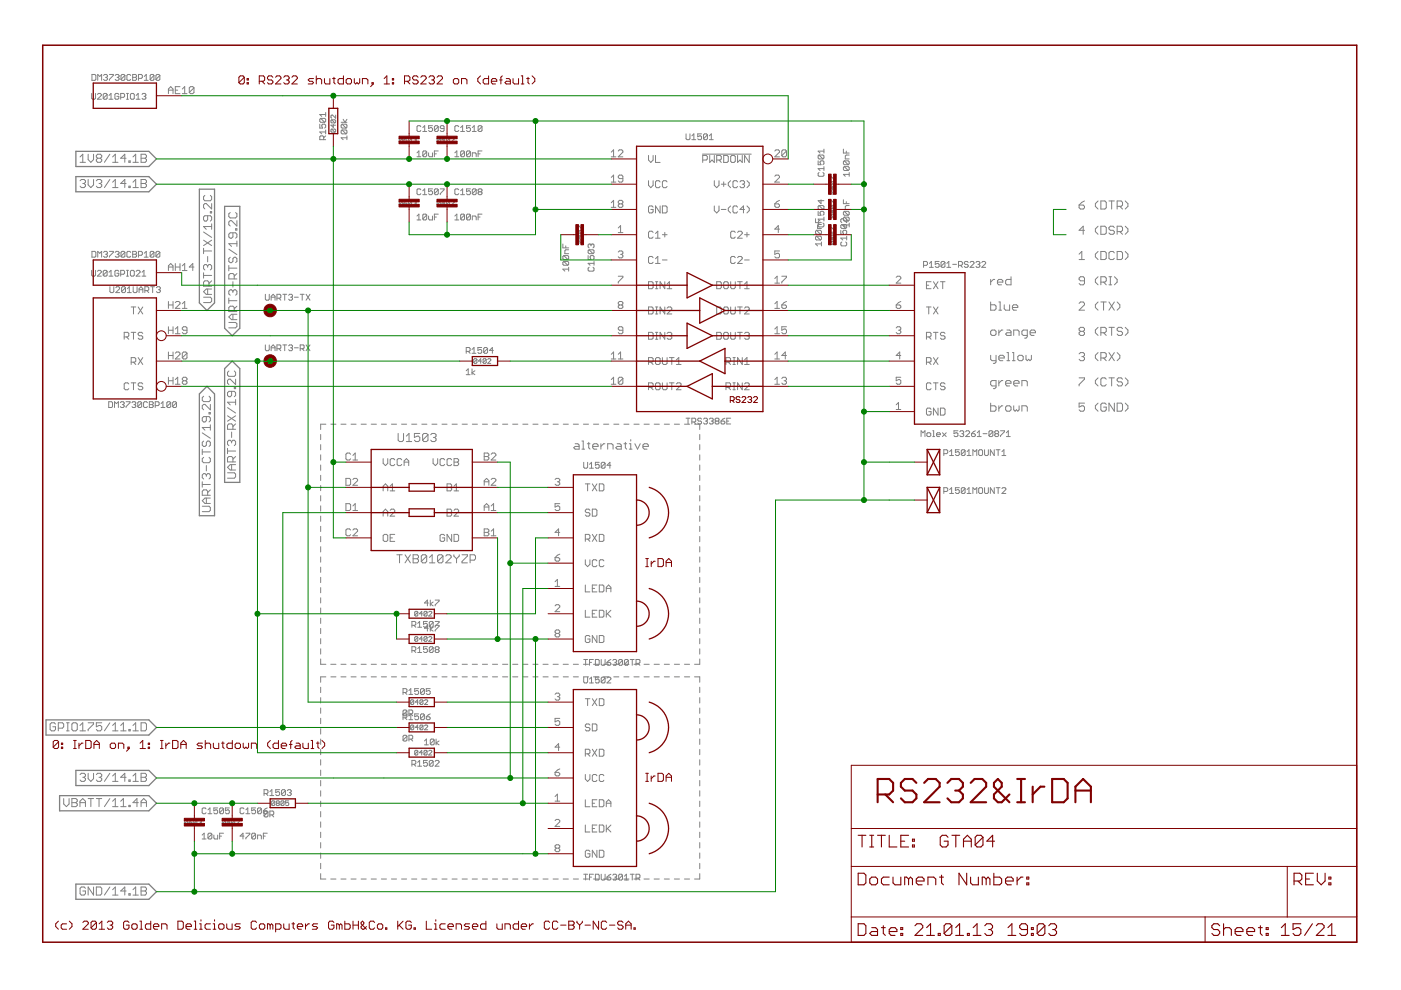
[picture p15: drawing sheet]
<svg xmlns="http://www.w3.org/2000/svg" width="297mm" height="210mm" viewBox="0 0 297 210" stroke-linecap="round" stroke-linejoin="round" font-family="sans-serif">
<g fill="#808080" stroke="#808080" stroke-width=".21">
<path d="M68 89.9v1.2z"/>
<path d="M68 92.1v1.1z"/>
<path d="M68 94.3v1.1z"/>
<path d="M68 96.4v1.2z"/>
<path d="M68 98.6v1.1z"/>
<path d="M68 100.8v1.1z"/>
<path d="M68 102.9v1.1z"/>
<path d="M68 105.1v1.1z"/>
<path d="M68 107.3v1.1z"/>
<path d="M68 109.4v1.1z"/>
<path d="M68 111.6v1.1z"/>
<path d="M68 113.7v1.2z"/>
<path d="M68 115.9v1.1z"/>
<path d="M68 118.1v1.1z"/>
<path d="M68 120.2v1.1z"/>
<path d="M68 122.4v1.1z"/>
<path d="M68 124.6v1.1z"/>
<path d="M68 126.7v1.1z"/>
<path d="M68 128.9v1.1z"/>
<path d="M68 131.1v1.1z"/>
<path d="M68 133.2v1.1z"/>
<path d="M68 135.4v1.1z"/>
<path d="M68 137.6v1.1z"/>
<path d="M68 139.7v1.1z"/>
<path d="M68 140.8h1.1z"/>
<path d="M70.1 140.8h1.1z"/>
<path d="M72.3 140.8h1.1z"/>
<path d="M74.4 140.8h1.1z"/>
<path d="M76.6 140.8h1z"/>
<path d="M78.7 140.8h1.1z"/>
<path d="M80.9 140.8h1z"/>
<path d="M83 140.8h1.1z"/>
<path d="M85.1 140.8h1.1z"/>
<path d="M87.3 140.8h1.1z"/>
<path d="M89.4 140.8h1.1z"/>
<path d="M91.6 140.8h1z"/>
<path d="M93.7 140.8h1.1z"/>
<path d="M95.8 140.8h1.1z"/>
<path d="M98 140.8h1.1z"/>
<path d="M100.1 140.8h1.1z"/>
<path d="M102.3 140.8h1.1z"/>
<path d="M104.4 140.8h1.1z"/>
<path d="M106.6 140.8h1.1z"/>
<path d="M108.7 140.8h1.1z"/>
<path d="M110.8 140.8h1.1z"/>
<path d="M113 140.8h1.1z"/>
<path d="M115.1 140.8h1.1z"/>
<path d="M117.3 140.8h1.1z"/>
<path d="M119.4 140.8h1.1z"/>
<path d="M121.6 140.8h1z"/>
<path d="M123.7 140.8h1.1z"/>
<path d="M125.8 140.8h1.1z"/>
<path d="M128 140.8h1.1z"/>
<path d="M130.1 140.8h1.1z"/>
<path d="M132.3 140.8h1z"/>
<path d="M134.4 140.8h1.1z"/>
<path d="M136.5 140.8h1.1z"/>
<path d="M138.7 140.8h1.1z"/>
<path d="M140.8 140.8h1.1z"/>
<path d="M143 140.8h1.1z"/>
<path d="M145.1 140.8h1.1z"/>
<path d="M147.3 140.8h1.1z"/>
<path d="M148.4 139.7v1.1z"/>
<path d="M148.4 137.6v1.1z"/>
<path d="M148.4 135.4v1.1z"/>
<path d="M148.4 133.2v1.1z"/>
<path d="M148.4 131.1v1.1z"/>
<path d="M148.4 128.9v1.1z"/>
<path d="M148.4 126.7v1.1z"/>
<path d="M148.4 124.6v1.1z"/>
<path d="M148.4 122.4v1.1z"/>
<path d="M148.4 120.2v1.1z"/>
<path d="M148.4 118.1v1.1z"/>
<path d="M148.4 115.9v1.1z"/>
<path d="M148.4 113.7v1.2z"/>
<path d="M148.4 111.6v1.1z"/>
<path d="M148.4 109.4v1.1z"/>
<path d="M148.4 107.3v1.1z"/>
<path d="M148.4 105.1v1.1z"/>
<path d="M148.4 102.9v1.1z"/>
<path d="M148.4 100.8v1.1z"/>
<path d="M148.4 98.6v1.1z"/>
<path d="M148.4 96.4v1.2z"/>
<path d="M148.4 94.3v1.1z"/>
<path d="M148.4 92.1v1.1z"/>
<path d="M148.4 89.9v1.2z"/>
<path d="M147.3 89.9h1.1z"/>
<path d="M145.1 89.9h1.1z"/>
<path d="M143 89.9h1.1z"/>
<path d="M140.8 89.9h1.1z"/>
<path d="M138.7 89.9h1.1z"/>
<path d="M136.5 89.9h1.1z"/>
<path d="M134.4 89.9h1.1z"/>
<path d="M132.3 89.9h1z"/>
<path d="M130.1 89.9h1.1z"/>
<path d="M128 89.9h1.1z"/>
<path d="M125.8 89.9h1.1z"/>
<path d="M123.7 89.9h1.1z"/>
<path d="M121.6 89.9h1z"/>
<path d="M119.4 89.9h1.1z"/>
<path d="M117.3 89.9h1.1z"/>
<path d="M115.1 89.9h1.1z"/>
<path d="M113 89.9h1.1z"/>
<path d="M110.8 89.9h1.1z"/>
<path d="M108.7 89.9h1.1z"/>
<path d="M106.6 89.9h1.1z"/>
<path d="M104.4 89.9h1.1z"/>
<path d="M102.3 89.9h1.1z"/>
<path d="M100.1 89.9h1.1z"/>
<path d="M98 89.9h1.1z"/>
<path d="M95.8 89.9h1.1z"/>
<path d="M93.7 89.9h1.1z"/>
<path d="M91.6 89.9h1z"/>
<path d="M89.4 89.9h1.1z"/>
<path d="M87.3 89.9h1.1z"/>
<path d="M85.1 89.9h1.1z"/>
<path d="M83 89.9h1.1z"/>
<path d="M80.9 89.9h1z"/>
<path d="M78.7 89.9h1.1z"/>
<path d="M76.6 89.9h1.1z"/>
<path d="M74.4 89.9h1.1z"/>
<path d="M72.3 89.9h1.1z"/>
<path d="M70.1 89.9h1.1z"/>
<path d="M68 89.9h1.1z"/>
<path d="M121.9 94.1h.6z"/>
<path d="M122.5 94.1l.3 .3z"/>
<path d="M122.8 94.4v.8z"/>
<path d="M121.9 95.2h.9z"/>
<path d="M121.6 94.9l.3 .3z"/>
<path d="M121.6 94.9l.3-.2z"/>
<path d="M121.9 94.7h.9z"/>
<path d="M123.4 93.5h.3z"/>
<path d="M123.7 93.5v1.7z"/>
<path d="M123.4 95.2h.6z"/>
<path d="M124.8 93.8v1.1z"/>
<path d="M124.8 94.9l.3 .3z"/>
<path d="M124.5 94.1h.6z"/>
<path d="M126 95.2h.5z"/>
<path d="M125.7 94.9l.3 .3z"/>
<path d="M125.7 94.4v.5z"/>
<path d="M125.7 94.4l.3-.3z"/>
<path d="M126 94.1h.5z"/>
<path d="M126.5 94.1l.3 .3z"/>
<path d="M126.8 94.4v.3z"/>
<path d="M125.7 94.7h1.1z"/>
<path d="M127.4 94.1v1.1z"/>
<path d="M127.4 94.7l.6-.6z"/>
<path d="M128 94.1h.2z"/>
<path d="M128.8 94.1v1.1z"/>
<path d="M128.8 94.1h.9z"/>
<path d="M129.7 94.1l.3 .3z"/>
<path d="M130 94.4v.8z"/>
<path d="M130.9 94.1h.5z"/>
<path d="M131.4 94.1l.3 .3z"/>
<path d="M131.7 94.4v.8z"/>
<path d="M130.9 95.2h.8z"/>
<path d="M130.6 94.9l.3 .3z"/>
<path d="M130.6 94.9l.3-.2z"/>
<path d="M130.9 94.7h.8z"/>
<path d="M132.6 93.8v1.1z"/>
<path d="M132.6 94.9l.3 .3z"/>
<path d="M132.3 94.1h.6z"/>
<path d="M133.4 94.1h.3z"/>
<path d="M133.7 94.1v1.1z"/>
<path d="M133.4 95.2h.6z"/>
<path d="M133.7 93.2v.3z"/>
<path d="M134.6 94.1l.6 1.1z"/>
<path d="M135.7 94.1l-.5 1.1z"/>
<path d="M136.6 95.2h.6z"/>
<path d="M136.3 94.9l.3 .3z"/>
<path d="M136.3 94.4v.5z"/>
<path d="M136.3 94.4l.3-.3z"/>
<path d="M136.6 94.1h.6z"/>
<path d="M137.2 94.1l.3 .3z"/>
<path d="M137.5 94.4v.3z"/>
<path d="M136.3 94.7h1.2z"/>
<path d="M147.3 143.5h1.1z"/>
<path d="M145.1 143.5h1.1z"/>
<path d="M143 143.5h1.1z"/>
<path d="M140.8 143.5h1.1z"/>
<path d="M138.7 143.5h1.1z"/>
<path d="M136.5 143.5h1.1z"/>
<path d="M134.4 143.5h1.1z"/>
<path d="M132.3 143.5h1z"/>
<path d="M130.1 143.5h1.1z"/>
<path d="M128 143.5h1.1z"/>
<path d="M125.8 143.5h1.1z"/>
<path d="M123.7 143.5h1.1z"/>
<path d="M121.6 143.5h1z"/>
<path d="M119.4 143.5h1.1z"/>
<path d="M117.3 143.5h1.1z"/>
<path d="M115.1 143.5h1.1z"/>
<path d="M113 143.5h1.1z"/>
<path d="M110.8 143.5h1.1z"/>
<path d="M108.7 143.5h1.1z"/>
<path d="M106.6 143.5h1.1z"/>
<path d="M104.4 143.5h1.1z"/>
<path d="M102.3 143.5h1.1z"/>
<path d="M100.1 143.5h1.1z"/>
<path d="M98 143.5h1.1z"/>
<path d="M95.8 143.5h1.1z"/>
<path d="M93.7 143.5h1.1z"/>
<path d="M91.6 143.5h1z"/>
<path d="M89.4 143.5h1.1z"/>
<path d="M87.3 143.5h1.1z"/>
<path d="M85.1 143.5h1.1z"/>
<path d="M83 143.5h1.1z"/>
<path d="M80.9 143.5h1z"/>
<path d="M78.7 143.5h1.1z"/>
<path d="M76.6 143.5h1.1z"/>
<path d="M74.4 143.5h1.1z"/>
<path d="M72.3 143.5h1.1z"/>
<path d="M70.1 143.5h1.1z"/>
<path d="M68 143.5h1.1z"/>
<path d="M148.4 185.2v1.2z"/>
<path d="M148.4 183v1.2z"/>
<path d="M148.4 180.8v1.2z"/>
<path d="M148.4 178.6v1.2z"/>
<path d="M148.4 176.4v1.2z"/>
<path d="M148.4 174.3v1.1z"/>
<path d="M148.4 172.1v1.1z"/>
<path d="M148.4 169.9v1.1z"/>
<path d="M148.4 167.7v1.1z"/>
<path d="M148.4 165.5v1.1z"/>
<path d="M148.4 163.3v1.1z"/>
<path d="M148.4 161.1v1.1z"/>
<path d="M148.4 158.9v1.1z"/>
<path d="M148.4 156.7v1.1z"/>
<path d="M148.4 154.5v1.1z"/>
<path d="M148.4 152.3v1.1z"/>
<path d="M148.4 150.1v1.1z"/>
<path d="M148.4 147.9v1.2z"/>
<path d="M148.4 145.7v1.2z"/>
<path d="M148.4 143.5v1.2z"/>
<path d="M68 186.4h1.1z"/>
<path d="M70.1 186.4h1.1z"/>
<path d="M72.3 186.4h1.1z"/>
<path d="M74.4 186.4h1.1z"/>
<path d="M76.6 186.4h1z"/>
<path d="M78.7 186.4h1.1z"/>
<path d="M80.9 186.4h1z"/>
<path d="M83 186.4h1.1z"/>
<path d="M85.1 186.4h1.1z"/>
<path d="M87.3 186.4h1.1z"/>
<path d="M89.4 186.4h1.1z"/>
<path d="M91.6 186.4h1z"/>
<path d="M93.7 186.4h1.1z"/>
<path d="M95.8 186.4h1.1z"/>
<path d="M98 186.4h1.1z"/>
<path d="M100.1 186.4h1.1z"/>
<path d="M102.3 186.4h1.1z"/>
<path d="M104.4 186.4h1.1z"/>
<path d="M106.6 186.4h1.1z"/>
<path d="M108.7 186.4h1.1z"/>
<path d="M110.8 186.4h1.1z"/>
<path d="M113 186.4h1.1z"/>
<path d="M115.1 186.4h1.1z"/>
<path d="M117.3 186.4h1.1z"/>
<path d="M119.4 186.4h1.1z"/>
<path d="M121.6 186.4h1z"/>
<path d="M123.7 186.4h1.1z"/>
<path d="M125.8 186.4h1.1z"/>
<path d="M128 186.4h1.1z"/>
<path d="M130.1 186.4h1.1z"/>
<path d="M132.3 186.4h1z"/>
<path d="M134.4 186.4h1.1z"/>
<path d="M136.5 186.4h1.1z"/>
<path d="M138.7 186.4h1.1z"/>
<path d="M140.8 186.4h1.1z"/>
<path d="M143 186.4h1.1z"/>
<path d="M145.1 186.4h1.1z"/>
<path d="M147.3 186.4h1.1z"/>
<path d="M68 143.5v1.2z"/>
<path d="M68 145.7v1.2z"/>
<path d="M68 147.9v1.2z"/>
<path d="M68 150.1v1.1z"/>
<path d="M68 152.3v1.1z"/>
<path d="M68 154.5v1.1z"/>
<path d="M68 156.7v1.1z"/>
<path d="M68 158.9v1.1z"/>
<path d="M68 161.1v1.1z"/>
<path d="M68 163.3v1.1z"/>
<path d="M68 165.5v1.1z"/>
<path d="M68 167.7v1.1z"/>
<path d="M68 169.9v1.1z"/>
<path d="M68 172.1v1.1z"/>
<path d="M68 174.3v1.1z"/>
<path d="M68 176.4v1.2z"/>
<path d="M68 178.6v1.2z"/>
<path d="M68 180.8v1.2z"/>
<path d="M68 183v1.2z"/>
<path d="M68 185.2v1.2z"/>
<path d="M210 59.2v1.2z"/>
<path d="M210.6 59.2l-.6 .6z"/>
<path d="M210.6 59.2h.3z"/>
<path d="M211.8 60.4h.5z"/>
<path d="M211.5 60.1l.3 .3z"/>
<path d="M211.5 59.5v.6z"/>
<path d="M211.5 59.5l.3-.3z"/>
<path d="M211.8 59.2h.5z"/>
<path d="M212.3 59.2l.3 .3z"/>
<path d="M212.6 59.5v.3z"/>
<path d="M211.5 59.8h1.1z"/>
<path d="M214.4 58.7v1.7z"/>
<path d="M213.5 60.4h.9z"/>
<path d="M213.2 60.1l.3 .3z"/>
<path d="M213.2 59.5v.6z"/>
<path d="M213.5 59.2l-.3 .3z"/>
<path d="M213.5 59.2h.9z"/>
<path d="M210 64v1.8z"/>
<path d="M210 65.8h.9z"/>
<path d="M211.2 65.5l-.3 .3z"/>
<path d="M211.2 64.9v.6z"/>
<path d="M210.9 64.6l.3 .3z"/>
<path d="M210 64.6h.9z"/>
<path d="M211.8 64h.2z"/>
<path d="M212 64v1.8z"/>
<path d="M211.8 65.8h.5z"/>
<path d="M212.9 64.6v.9z"/>
<path d="M212.9 65.5l.3 .3z"/>
<path d="M213.2 65.8h.9z"/>
<path d="M214.1 64.6v1.2z"/>
<path d="M214.9 65.8h.6z"/>
<path d="M214.7 65.5l.2 .3z"/>
<path d="M214.7 64.9v.6z"/>
<path d="M214.7 64.9l.2-.3z"/>
<path d="M214.9 64.6h.6z"/>
<path d="M215.5 64.6l.3 .3z"/>
<path d="M215.8 64.9v.3z"/>
<path d="M214.7 65.2h1.1z"/>
<path d="M210.3 71.1h.6z"/>
<path d="M211.2 70.8l-.3 .3z"/>
<path d="M211.2 70.3v.5z"/>
<path d="M210.9 70l.3 .3z"/>
<path d="M210.3 70h.6z"/>
<path d="M210 70.3l.3-.3z"/>
<path d="M210 70.3v.5z"/>
<path d="M210 70.8l.3 .3z"/>
<path d="M211.8 70v1.1z"/>
<path d="M211.8 70.5l.5-.5z"/>
<path d="M212.3 70h.3z"/>
<path d="M213.5 70h.6z"/>
<path d="M214.1 70l.3 .3z"/>
<path d="M214.4 70.3v.8z"/>
<path d="M213.5 71.1h.9z"/>
<path d="M213.2 70.8l.3 .3z"/>
<path d="M213.5 70.5l-.3 .3z"/>
<path d="M213.5 70.5h.9z"/>
<path d="M214.9 70v1.1z"/>
<path d="M214.9 70h.9z"/>
<path d="M215.8 70l.3 .3z"/>
<path d="M216.1 70.3v.8z"/>
<path d="M217.2 71.7h.3z"/>
<path d="M217.8 71.4l-.3 .3z"/>
<path d="M217.8 70v1.4z"/>
<path d="M217 70h.8z"/>
<path d="M216.7 70.3l.3-.3z"/>
<path d="M216.7 70.3v.5z"/>
<path d="M216.7 70.8l.3 .3z"/>
<path d="M217 71.1h.8z"/>
<path d="M218.7 71.1h.5z"/>
<path d="M218.4 70.8l.3 .3z"/>
<path d="M218.4 70.3v.5z"/>
<path d="M218.4 70.3l.3-.3z"/>
<path d="M218.7 70h.5z"/>
<path d="M219.2 70l.3 .3z"/>
<path d="M219.5 70.3v.2z"/>
<path d="M218.4 70.5h1.1z"/>
<path d="M210 75.3v.9z"/>
<path d="M210 76.2l.3 .3z"/>
<path d="M210.3 76.5h.9z"/>
<path d="M211.2 75.3v1.5z"/>
<path d="M211.2 76.8l-.3 .2z"/>
<path d="M210.6 77h.3z"/>
<path d="M212 76.5h.6z"/>
<path d="M211.8 76.2l.2 .3z"/>
<path d="M211.8 75.6v.6z"/>
<path d="M211.8 75.6l.2-.3z"/>
<path d="M212 75.3h.6z"/>
<path d="M212.6 75.3l.3 .3z"/>
<path d="M212.9 75.6v.3z"/>
<path d="M211.8 75.9h1.1z"/>
<path d="M213.5 74.8h.3z"/>
<path d="M213.8 74.8v1.7z"/>
<path d="M213.5 76.5h.6z"/>
<path d="M214.7 74.8h.2z"/>
<path d="M214.9 74.8v1.7z"/>
<path d="M214.7 76.5h.5z"/>
<path d="M216.1 76.5h.6z"/>
<path d="M216.9 76.2l-.2 .3z"/>
<path d="M216.9 75.6v.6z"/>
<path d="M216.7 75.3l.2 .3z"/>
<path d="M216.1 75.3h.6z"/>
<path d="M215.8 75.6l.3-.3z"/>
<path d="M215.8 75.6v.6z"/>
<path d="M215.8 76.2l.3 .3z"/>
<path d="M217.5 75.3v.9z"/>
<path d="M217.5 76.2l.3 .3z"/>
<path d="M217.8 76.5l.3-.3z"/>
<path d="M218.1 76.2l.3 .3z"/>
<path d="M218.4 76.5l.3-.3z"/>
<path d="M218.7 75.3v.9z"/>
<path d="M210.6 82.4h.3z"/>
<path d="M211.2 82.1l-.3 .3z"/>
<path d="M211.2 80.7v1.4z"/>
<path d="M210.3 80.7h.9z"/>
<path d="M210 81l.3-.3z"/>
<path d="M210 81v.5z"/>
<path d="M210 81.5l.3 .3z"/>
<path d="M210.3 81.8h.9z"/>
<path d="M211.8 80.7v1.1z"/>
<path d="M212.3 80.7l-.5 .6z"/>
<path d="M212.3 80.7h.3z"/>
<path d="M213.5 81.8h.6z"/>
<path d="M213.2 81.5l.3 .3z"/>
<path d="M213.2 81v.5z"/>
<path d="M213.2 81l.3-.3z"/>
<path d="M213.5 80.7h.6z"/>
<path d="M214.1 80.7l.3 .3z"/>
<path d="M214.4 81v.3z"/>
<path d="M213.2 81.3h1.2z"/>
<path d="M215.2 81.8h.6z"/>
<path d="M214.9 81.5l.3 .3z"/>
<path d="M214.9 81v.5z"/>
<path d="M214.9 81l.3-.3z"/>
<path d="M215.2 80.7h.6z"/>
<path d="M215.8 80.7l.3 .3z"/>
<path d="M216.1 81v.3z"/>
<path d="M214.9 81.3h1.2z"/>
<path d="M216.7 80.7v1.1z"/>
<path d="M216.7 80.7h.8z"/>
<path d="M217.5 80.7l.3 .3z"/>
<path d="M217.8 81v.8z"/>
<path d="M210 85.5v1.7z"/>
<path d="M210 87.2h.9z"/>
<path d="M211.2 86.9l-.3 .3z"/>
<path d="M211.2 86.3v.6z"/>
<path d="M210.9 86l.3 .3z"/>
<path d="M210 86h.9z"/>
<path d="M211.8 86v1.2z"/>
<path d="M212.3 86l-.5 .6z"/>
<path d="M212.3 86h.3z"/>
<path d="M213.5 87.2h.6z"/>
<path d="M214.1 87.2l.3-.3z"/>
<path d="M214.4 86.3v.6z"/>
<path d="M214.1 86l.3 .3z"/>
<path d="M213.5 86h.6z"/>
<path d="M213.5 86l-.3 .3z"/>
<path d="M213.2 86.3v.6z"/>
<path d="M213.2 86.9l.3 .3z"/>
<path d="M214.9 86v.9z"/>
<path d="M214.9 86.9l.3 .3z"/>
<path d="M215.5 86.9l-.3 .3z"/>
<path d="M215.5 86.9l.3 .3z"/>
<path d="M216.1 86.9l-.3 .3z"/>
<path d="M216.1 86v.9z"/>
<path d="M216.7 86v1.2z"/>
<path d="M216.7 86h.8z"/>
<path d="M217.5 86l.3 .3z"/>
<path d="M217.8 86.3v.9z"/>
<path d="M228.8 53.9l.6-.6z"/>
<path d="M229.4 53.3v1.7z"/>
<path d="M228.8 55h1.1z"/>
<path d="M232.2 54.5l.6 .5z"/>
<path d="M232.2 53.9v.6z"/>
<path d="M232.2 53.9l.6-.6z"/>
<path d="M233.4 53.3v1.7z"/>
<path d="M233.4 55h.9z"/>
<path d="M234.3 55l.2-.2z"/>
<path d="M234.5 53.6v1.2z"/>
<path d="M234.3 53.3l.2 .3z"/>
<path d="M233.4 53.3h.9z"/>
<path d="M236 53.3l.3 .3z"/>
<path d="M235.4 53.3h.6z"/>
<path d="M235.4 53.3l-.3 .3z"/>
<path d="M235.1 53.6v1.2z"/>
<path d="M235.1 54.8l.3 .2z"/>
<path d="M235.4 55h.6z"/>
<path d="M236 55l.3-.2z"/>
<path d="M236.9 53.3v1.7z"/>
<path d="M236.9 55h.8z"/>
<path d="M237.7 55l.3-.2z"/>
<path d="M238 53.6v1.2z"/>
<path d="M237.7 53.3l.3 .3z"/>
<path d="M236.9 53.3h.8z"/>
<path d="M238.6 55l.5-.5z"/>
<path d="M239.1 53.9v.6z"/>
<path d="M238.6 53.3l.5 .6z"/>
<path d="M228.8 65.8h1.1z"/>
<path d="M228.8 65.8l1.1-1.2z"/>
<path d="M229.9 64.3v.3z"/>
<path d="M229.7 64l.2 .3z"/>
<path d="M229.1 64h.6z"/>
<path d="M229.1 64l-.3 .3z"/>
<path d="M232.2 65.2l.6 .6z"/>
<path d="M232.2 64.6v.6z"/>
<path d="M232.8 64l-.6 .6z"/>
<path d="M234 64v1.8z"/>
<path d="M233.4 64h1.1z"/>
<path d="M235.1 64l1.2 1.8z"/>
<path d="M236.3 64l-1.2 1.8z"/>
<path d="M236.9 65.8l.5-.6z"/>
<path d="M237.4 64.6v.6z"/>
<path d="M236.9 64l.5 .6z"/>
<path d="M228.8 69.7l.3-.3z"/>
<path d="M229.1 69.4h.6z"/>
<path d="M229.7 69.4l.2 .3z"/>
<path d="M229.9 69.7v.3z"/>
<path d="M229.9 70l-.2 .3z"/>
<path d="M229.7 70.3l.2 .2z"/>
<path d="M229.9 70.5v.3z"/>
<path d="M229.9 70.8l-.2 .3z"/>
<path d="M229.1 71.1h.6z"/>
<path d="M228.8 70.8l.3 .3z"/>
<path d="M228.8 70.5v.3z"/>
<path d="M228.8 70.5l.3-.2z"/>
<path d="M228.8 70l.3 .3z"/>
<path d="M228.8 69.7v.3z"/>
<path d="M229.1 70.3h.6z"/>
<path d="M232.2 70.5l.6 .6z"/>
<path d="M232.2 70v.5z"/>
<path d="M232.2 70l.6-.6z"/>
<path d="M233.4 69.4v1.7z"/>
<path d="M233.4 69.4h.9z"/>
<path d="M234.3 69.4l.2 .3z"/>
<path d="M234.5 69.7v.6z"/>
<path d="M234.5 70.3l-.2 .2z"/>
<path d="M233.4 70.5h.9z"/>
<path d="M234 70.5l.5 .6z"/>
<path d="M235.7 69.4v1.7z"/>
<path d="M235.1 69.4h1.2z"/>
<path d="M237.7 69.4l.3 .3z"/>
<path d="M237.1 69.4h.6z"/>
<path d="M237.1 69.4l-.2 .3z"/>
<path d="M236.9 69.7v.3z"/>
<path d="M236.9 70l.2 .3z"/>
<path d="M237.1 70.3h.6z"/>
<path d="M237.7 70.3l.3 .2z"/>
<path d="M238 70.5v.3z"/>
<path d="M238 70.8l-.3 .3z"/>
<path d="M237.1 71.1h.6z"/>
<path d="M236.9 70.8l.2 .3z"/>
<path d="M238.6 71.1l.5-.6z"/>
<path d="M239.1 70v.5z"/>
<path d="M238.6 69.4l.5 .6z"/>
<path d="M228.8 75l.3-.2z"/>
<path d="M229.1 74.8h.6z"/>
<path d="M229.7 74.8l.2 .2z"/>
<path d="M229.9 75v.3z"/>
<path d="M229.9 75.3l-.2 .3z"/>
<path d="M229.4 75.6h.3z"/>
<path d="M229.7 75.6l.2 .3z"/>
<path d="M229.9 75.9v.3z"/>
<path d="M229.9 76.2l-.2 .3z"/>
<path d="M229.1 76.5h.6z"/>
<path d="M228.8 76.2l.3 .3z"/>
<path d="M232.2 75.9l.6 .6z"/>
<path d="M232.2 75.3v.6z"/>
<path d="M232.2 75.3l.6-.5z"/>
<path d="M233.4 74.8v1.7z"/>
<path d="M233.4 74.8h.9z"/>
<path d="M234.3 74.8l.2 .2z"/>
<path d="M234.5 75v.6z"/>
<path d="M234.5 75.6l-.2 .3z"/>
<path d="M233.4 75.9h.9z"/>
<path d="M234 75.9l.5 .6z"/>
<path d="M235.1 74.8l1.2 1.7z"/>
<path d="M236.3 74.8l-1.2 1.7z"/>
<path d="M236.9 76.5l.5-.6z"/>
<path d="M237.4 75.3v.6z"/>
<path d="M236.9 74.8l.5 .5z"/>
<path d="M228.8 80.1h1.1z"/>
<path d="M229.9 80.1v.3z"/>
<path d="M229.9 80.4l-1.1 1.1z"/>
<path d="M228.8 81.5v.3z"/>
<path d="M232.2 81.3l.6 .5z"/>
<path d="M232.2 80.7v.6z"/>
<path d="M232.8 80.1l-.6 .6z"/>
<path d="M234.3 80.1l.2 .3z"/>
<path d="M233.7 80.1h.6z"/>
<path d="M233.7 80.1l-.3 .3z"/>
<path d="M233.4 80.4v1.1z"/>
<path d="M233.4 81.5l.3 .3z"/>
<path d="M233.7 81.8h.6z"/>
<path d="M234.3 81.8l.2-.3z"/>
<path d="M235.7 80.1v1.7z"/>
<path d="M235.1 80.1h1.2z"/>
<path d="M237.7 80.1l.3 .3z"/>
<path d="M237.1 80.1h.6z"/>
<path d="M237.1 80.1l-.2 .3z"/>
<path d="M236.9 80.4v.3z"/>
<path d="M236.9 80.7l.2 .3z"/>
<path d="M237.1 81h.6z"/>
<path d="M237.7 81l.3 .3z"/>
<path d="M238 81.3v.2z"/>
<path d="M238 81.5l-.3 .3z"/>
<path d="M237.1 81.8h.6z"/>
<path d="M236.9 81.5l.2 .3z"/>
<path d="M238.6 81.8l.5-.5z"/>
<path d="M239.1 80.7v.6z"/>
<path d="M238.6 80.1l.5 .6z"/>
<path d="M228.8 85.5h1.1z"/>
<path d="M228.8 85.5v.8z"/>
<path d="M228.8 86.3l.6-.3z"/>
<path d="M229.4 86h.3z"/>
<path d="M229.7 86l.2 .3z"/>
<path d="M229.9 86.3v.6z"/>
<path d="M229.9 86.9l-.2 .3z"/>
<path d="M229.1 87.2h.6z"/>
<path d="M228.8 86.9l.3 .3z"/>
<path d="M232.2 86.6l.6 .6z"/>
<path d="M232.2 86v.6z"/>
<path d="M232.8 85.5l-.6 .5z"/>
<path d="M234.3 85.5l.2 .2z"/>
<path d="M233.7 85.5h.6z"/>
<path d="M233.7 85.5l-.3 .2z"/>
<path d="M233.4 85.7v1.2z"/>
<path d="M233.4 86.9l.3 .3z"/>
<path d="M233.7 87.2h.6z"/>
<path d="M234.3 87.2l.2-.3z"/>
<path d="M234.5 86.3v.6z"/>
<path d="M234 86.3h.5z"/>
<path d="M235.1 85.5v1.7z"/>
<path d="M235.1 85.5l1.2 1.7z"/>
<path d="M236.3 85.5v1.7z"/>
<path d="M236.9 85.5v1.7z"/>
<path d="M236.9 87.2h.8z"/>
<path d="M237.7 87.2l.3-.3z"/>
<path d="M238 85.7v1.2z"/>
<path d="M237.7 85.5l.3 .2z"/>
<path d="M236.9 85.5h.8z"/>
<path d="M238.6 87.2l.5-.6z"/>
<path d="M239.1 86v.6z"/>
<path d="M238.6 85.5l.5 .5z"/>
<path d="M229.7 48v1.7z"/>
<path d="M229.7 48l-.9 .8z"/>
<path d="M228.8 48.8h1.1z"/>
<path d="M232.2 49.1l.6 .6z"/>
<path d="M232.2 48.5v.6z"/>
<path d="M232.2 48.5l.6-.5z"/>
<path d="M233.4 48v1.7z"/>
<path d="M233.4 49.7h.9z"/>
<path d="M234.3 49.7l.2-.3z"/>
<path d="M234.5 48.3v1.1z"/>
<path d="M234.3 48l.2 .3z"/>
<path d="M233.4 48h.9z"/>
<path d="M236 48l.3 .3z"/>
<path d="M235.4 48h.6z"/>
<path d="M235.4 48l-.3 .3z"/>
<path d="M235.1 48.3v.2z"/>
<path d="M235.1 48.5l.3 .3z"/>
<path d="M235.4 48.8h.6z"/>
<path d="M236 48.8l.3 .3z"/>
<path d="M236.3 49.1v.3z"/>
<path d="M236 49.7l.3-.3z"/>
<path d="M235.4 49.7h.6z"/>
<path d="M235.1 49.4l.3 .3z"/>
<path d="M236.9 48v1.7z"/>
<path d="M236.9 48h.8z"/>
<path d="M237.7 48l.3 .3z"/>
<path d="M238 48.3v.5z"/>
<path d="M237.7 49.1l.3-.3z"/>
<path d="M236.9 49.1h.8z"/>
<path d="M237.4 49.1l.6 .6z"/>
<path d="M238.6 49.7l.5-.6z"/>
<path d="M239.1 48.5v.6z"/>
<path d="M238.6 48l.5 .5z"/>
<path d="M229.4 42.9l.5-.3z"/>
<path d="M229.4 42.9l-.6 .6z"/>
<path d="M228.8 43.5v.5z"/>
<path d="M228.8 44l.3 .3z"/>
<path d="M229.1 44.3h.6z"/>
<path d="M229.7 44.3l.2-.3z"/>
<path d="M229.9 43.8v.2z"/>
<path d="M229.7 43.5l.2 .3z"/>
<path d="M228.8 43.5h.9z"/>
<path d="M232.2 43.8l.6 .5z"/>
<path d="M232.2 43.2v.6z"/>
<path d="M232.8 42.6l-.6 .6z"/>
<path d="M233.4 42.6v1.7z"/>
<path d="M233.4 44.3h.9z"/>
<path d="M234.3 44.3l.2-.3z"/>
<path d="M234.5 42.9v1.1z"/>
<path d="M234.3 42.6l.2 .3z"/>
<path d="M233.4 42.6h.9z"/>
<path d="M235.7 42.6v1.7z"/>
<path d="M235.1 42.6h1.2z"/>
<path d="M236.9 42.6v1.7z"/>
<path d="M236.9 42.6h.8z"/>
<path d="M237.7 42.6l.3 .3z"/>
<path d="M238 42.9v.6z"/>
<path d="M237.7 43.8l.3-.3z"/>
<path d="M236.9 43.8h.8z"/>
<path d="M237.4 43.8l.6 .5z"/>
<path d="M238.6 44.3l.5-.5z"/>
<path d="M239.1 43.2v.6z"/>
<path d="M238.6 42.6l.5 .6z"/>
<path d="M228.8 60.1l.3 .3z"/>
<path d="M229.1 60.4h.6z"/>
<path d="M229.7 60.4l.2-.3z"/>
<path d="M229.9 59v1.1z"/>
<path d="M229.7 58.7l.2 .3z"/>
<path d="M229.1 58.7h.6z"/>
<path d="M229.1 58.7l-.3 .3z"/>
<path d="M228.8 59v.2z"/>
<path d="M228.8 59.2l.3 .3z"/>
<path d="M229.1 59.5h.8z"/>
<path d="M232.2 59.8l.6 .6z"/>
<path d="M232.2 59.2v.6z"/>
<path d="M232.2 59.2l.6-.5z"/>
<path d="M233.4 58.7v1.7z"/>
<path d="M233.4 58.7h.9z"/>
<path d="M234.3 58.7l.2 .3z"/>
<path d="M234.5 59v.5z"/>
<path d="M234.3 59.8l.2-.3z"/>
<path d="M233.4 59.8h.9z"/>
<path d="M234 59.8l.5 .6z"/>
<path d="M235.1 60.4h.6z"/>
<path d="M235.4 58.7v1.7z"/>
<path d="M235.1 58.7h.6z"/>
<path d="M236.3 60.4l.6-.6z"/>
<path d="M236.9 59.2v.6z"/>
<path d="M236.3 58.7l.6 .5z"/>
<path d="M122.6 51.5h.6z"/>
<path d="M122.4 51.4l.2 .1z"/>
<path d="M122.4 51v.4z"/>
<path d="M122.4 51l.2-.1z"/>
<path d="M122.6 50.9h.6z"/>
<path d="M123.2 50.9l.2 .1z"/>
<path d="M123.4 51v.4z"/>
<path d="M123.2 51.5l.2-.1z"/>
<path d="M122.6 50.9l.6 .6z"/>
<path d="M122.4 50h1z"/>
<path d="M122.4 50l.5 .5z"/>
<path d="M122.9 49.9v.6z"/>
<path d="M122.6 49.6h.6z"/>
<path d="M122.4 49.4l.2 .2z"/>
<path d="M122.4 49.1v.3z"/>
<path d="M122.4 49.1l.2-.2z"/>
<path d="M122.6 48.9h.6z"/>
<path d="M123.2 48.9l.2 .2z"/>
<path d="M123.4 49.1v.3z"/>
<path d="M123.4 49.4l-.2 .2z"/>
<path d="M122.6 48.9l.6 .7z"/>
<path d="M123.4 47.9v.7z"/>
<path d="M122.7 47.9l.7 .7z"/>
<path d="M122.6 47.9h.1z"/>
<path d="M122.6 47.9l-.2 .2z"/>
<path d="M122.4 48.1v.3z"/>
<path d="M122.4 48.4l.2 .2z"/>
<path d="M176.1 51.9h.7z"/>
<path d="M176 51.7l.1 .2z"/>
<path d="M176 51.4v.3z"/>
<path d="M176 51.4l.1-.2z"/>
<path d="M176.1 51.2h.7z"/>
<path d="M176.8 51.2l.2 .2z"/>
<path d="M177 51.4v.3z"/>
<path d="M176.8 51.9l.2-.2z"/>
<path d="M176.1 51.2l.7 .7z"/>
<path d="M176 50.4h1z"/>
<path d="M176 50.4l.5 .5z"/>
<path d="M176.5 50.2v.7z"/>
<path d="M176.1 49.9h.7z"/>
<path d="M176 49.7l.1 .2z"/>
<path d="M176 49.4v.3z"/>
<path d="M176 49.4l.1-.2z"/>
<path d="M176.1 49.2h.7z"/>
<path d="M176.8 49.2l.2 .2z"/>
<path d="M177 49.4v.3z"/>
<path d="M176.8 49.9l.2-.2z"/>
<path d="M176.1 49.2l.7 .7z"/>
<path d="M177 48.2v.7z"/>
<path d="M176.3 48.2l.7 .7z"/>
<path d="M176.1 48.2h.2z"/>
<path d="M176.1 48.2l-.1 .2z"/>
<path d="M176 48.4v.3z"/>
<path d="M176 48.7l.1 .2z"/>
<path d="M176.1 41.1h.7z"/>
<path d="M176 41l.1 .1z"/>
<path d="M176 40.7v.3z"/>
<path d="M176 40.7l.1-.2z"/>
<path d="M176.1 40.5h.7z"/>
<path d="M176.8 40.5l.2 .2z"/>
<path d="M177 40.7v.3z"/>
<path d="M176.8 41.1l.2-.1z"/>
<path d="M176.1 40.5l.7 .6z"/>
<path d="M176 39.7h1z"/>
<path d="M176 39.7l.5 .5z"/>
<path d="M176.5 39.5v.7z"/>
<path d="M176.1 39.2h.7z"/>
<path d="M176 39l.1 .2z"/>
<path d="M176 38.7v.3z"/>
<path d="M176 38.7l.1-.2z"/>
<path d="M176.1 38.5h.7z"/>
<path d="M176.8 38.5l.2 .2z"/>
<path d="M177 38.7v.3z"/>
<path d="M176.8 39.2l.2-.2z"/>
<path d="M176.1 38.5l.7 .7z"/>
<path d="M177 37.5v.7z"/>
<path d="M176.3 37.5l.7 .7z"/>
<path d="M176.1 37.5h.2z"/>
<path d="M176.1 37.5l-.1 .2z"/>
<path d="M176 37.7v.3z"/>
<path d="M176 38l.1 .2z"/>
<path d="M176.1 46.2h.7z"/>
<path d="M176 46l.1 .2z"/>
<path d="M176 45.7v.3z"/>
<path d="M176 45.7l.1-.2z"/>
<path d="M176.1 45.5h.7z"/>
<path d="M176.8 45.5l.2 .2z"/>
<path d="M177 45.7v.3z"/>
<path d="M176.8 46.2l.2-.2z"/>
<path d="M176.1 45.5l.7 .7z"/>
<path d="M176 44.7h1z"/>
<path d="M176 44.7l.5 .5z"/>
<path d="M176.5 44.5v.7z"/>
<path d="M176.1 44.2h.7z"/>
<path d="M176 44l.1 .2z"/>
<path d="M176 43.7v.3z"/>
<path d="M176 43.7l.1-.2z"/>
<path d="M176.1 43.5h.7z"/>
<path d="M176.8 43.5l.2 .2z"/>
<path d="M177 43.7v.3z"/>
<path d="M176.8 44.2l.2-.2z"/>
<path d="M176.1 43.5l.7 .7z"/>
<path d="M177 42.5v.7z"/>
<path d="M176.3 42.5l.7 .7z"/>
<path d="M176.1 42.5h.2z"/>
<path d="M176.1 42.5l-.1 .2z"/>
<path d="M176 42.7v.4z"/>
<path d="M176 43.1l.1 .1z"/>
<path d="M47.1 174v.6z"/>
<path d="M47.1 174l.2-.2z"/>
<path d="M47.3 173.8h.3z"/>
<path d="M47.6 173.8l.2 .2z"/>
<path d="M47.8 174v.6z"/>
<path d="M47.8 174.6l-.2 .2z"/>
<path d="M47.3 174.8h.3z"/>
<path d="M47.1 174.6l.2 .2z"/>
<path d="M47.1 174.6l.7-.6z"/>
<path d="M48.6 173.8v1z"/>
<path d="M48.6 173.8l-.5 .5z"/>
<path d="M48.1 174.3h.7z"/>
<path d="M49.1 174v.6z"/>
<path d="M49.1 174l.2-.2z"/>
<path d="M49.3 173.8h.3z"/>
<path d="M49.6 173.8l.2 .2z"/>
<path d="M49.8 174v.6z"/>
<path d="M49.8 174.6l-.2 .2z"/>
<path d="M49.3 174.8h.3z"/>
<path d="M49.1 174.6l.2 .2z"/>
<path d="M49.1 174.6l.7-.6z"/>
<path d="M50.1 174.8h.7z"/>
<path d="M50.1 174.8l.7-.6z"/>
<path d="M50.8 174v.2z"/>
<path d="M50.6 173.8l.2 .2z"/>
<path d="M50.3 173.8h.3z"/>
<path d="M50.3 173.8l-.2 .2z"/>
<path d="M39.1 174v.6z"/>
<path d="M39.1 174l.2-.2z"/>
<path d="M39.3 173.8h.3z"/>
<path d="M39.6 173.8l.2 .2z"/>
<path d="M39.8 174v.6z"/>
<path d="M39.8 174.6l-.2 .2z"/>
<path d="M39.3 174.8h.3z"/>
<path d="M39.1 174.6l.2 .2z"/>
<path d="M39.1 174.6l.7-.6z"/>
<path d="M40.4 174l.3-.2z"/>
<path d="M40.4 174l-.3 .3z"/>
<path d="M40.1 174.3v.3z"/>
<path d="M40.1 174.6l.2 .2z"/>
<path d="M40.3 174.8h.3z"/>
<path d="M40.6 174.8l.1-.2z"/>
<path d="M40.7 174.5v.1z"/>
<path d="M40.6 174.3l.1 .2z"/>
<path d="M40.1 174.3h.5z"/>
<path d="M41.1 174v.6z"/>
<path d="M41.2 173.8l-.1 .2z"/>
<path d="M41.2 173.8h.4z"/>
<path d="M41.6 173.8l.1 .2z"/>
<path d="M41.7 174v.6z"/>
<path d="M41.7 174.6l-.1 .2z"/>
<path d="M41.2 174.8h.4z"/>
<path d="M41.1 174.6l.1 .2z"/>
<path d="M41.1 174.6l.6-.6z"/>
<path d="M42.1 174l.1-.2z"/>
<path d="M42.2 173.8h.4z"/>
<path d="M42.6 173.8l.1 .2z"/>
<path d="M42.7 174v.2z"/>
<path d="M42.7 174.2l-.1 .1z"/>
<path d="M42.4 174.3h.2z"/>
<path d="M42.6 174.3l.1 .2z"/>
<path d="M42.7 174.5v.1z"/>
<path d="M42.7 174.6l-.1 .2z"/>
<path d="M42.2 174.8h.4z"/>
<path d="M42.1 174.6l.1 .2z"/>
<path d="M57.6 170v.6z"/>
<path d="M57.7 169.8l-.1 .2z"/>
<path d="M57.7 169.8h.4z"/>
<path d="M58.1 169.8l.2 .2z"/>
<path d="M58.3 170v.6z"/>
<path d="M58.1 170.8l.2-.2z"/>
<path d="M57.7 170.8h.4z"/>
<path d="M57.6 170.6l.1 .2z"/>
<path d="M58.3 170l-.7 .6z"/>
<path d="M58.6 170l.1-.2z"/>
<path d="M58.7 169.8h.4z"/>
<path d="M59.1 169.8l.1 .2z"/>
<path d="M59.2 170v.1z"/>
<path d="M59.2 170.1l-.1 .2z"/>
<path d="M59.1 170.3l.1 .2z"/>
<path d="M59.2 170.5v.1z"/>
<path d="M59.2 170.6l-.1 .2z"/>
<path d="M58.7 170.8h.4z"/>
<path d="M58.6 170.6l.1 .2z"/>
<path d="M58.6 170.5v.1z"/>
<path d="M58.6 170.5l.1-.2z"/>
<path d="M58.6 170.1l.1 .2z"/>
<path d="M58.6 170v.1z"/>
<path d="M58.7 170.3h.4z"/>
<path d="M59.6 170v.6z"/>
<path d="M59.6 170l.1-.2z"/>
<path d="M59.7 169.8h.3z"/>
<path d="M60 169.8l.2 .2z"/>
<path d="M60.2 170v.6z"/>
<path d="M60 170.8l.2-.2z"/>
<path d="M59.7 170.8h.3z"/>
<path d="M59.6 170.6l.1 .2z"/>
<path d="M60.2 170l-.6 .6z"/>
<path d="M60.5 169.8h.7z"/>
<path d="M60.5 169.8v.5z"/>
<path d="M60.5 170.3l.4-.2z"/>
<path d="M60.9 170.1h.1z"/>
<path d="M61 170.1l.2 .2z"/>
<path d="M61.2 170.3v.3z"/>
<path d="M61 170.8l.2-.2z"/>
<path d="M60.7 170.8h.3z"/>
<path d="M60.5 170.6l.2 .2z"/>
<path d="M87.9 159.3v.6z"/>
<path d="M87.9 159.3l.2-.2z"/>
<path d="M88.1 159.1h.3z"/>
<path d="M88.4 159.1l.2 .2z"/>
<path d="M88.6 159.3v.6z"/>
<path d="M88.6 159.9l-.2 .2z"/>
<path d="M88.1 160.1h.3z"/>
<path d="M87.9 159.9l.2 .2z"/>
<path d="M87.9 159.9l.7-.6z"/>
<path d="M89.4 159.1v1z"/>
<path d="M89.4 159.1l-.5 .5z"/>
<path d="M88.9 159.6h.7z"/>
<path d="M89.9 159.3v.6z"/>
<path d="M89.9 159.3l.2-.2z"/>
<path d="M90.1 159.1h.3z"/>
<path d="M90.4 159.1l.2 .2z"/>
<path d="M90.6 159.3v.6z"/>
<path d="M90.6 159.9l-.2 .2z"/>
<path d="M90.1 160.1h.3z"/>
<path d="M89.9 159.9l.2 .2z"/>
<path d="M89.9 159.9l.7-.6z"/>
<path d="M90.9 160.1h.6z"/>
<path d="M90.9 160.1l.6-.7z"/>
<path d="M91.5 159.3v.1z"/>
<path d="M91.4 159.1l.1 .2z"/>
<path d="M91.1 159.1h.3z"/>
<path d="M91.1 159.1l-.2 .2z"/>
<path d="M70.3 28h.7z"/>
<path d="M70.2 27.9l.1 .1z"/>
<path d="M70.2 27.5v.4z"/>
<path d="M70.2 27.5l.1-.1z"/>
<path d="M70.3 27.4h.7z"/>
<path d="M71 27.4l.2 .1z"/>
<path d="M71.2 27.5v.4z"/>
<path d="M71.2 27.9l-.2 .1z"/>
<path d="M70.3 27.4l.7 .6z"/>
<path d="M70.2 26.5h1z"/>
<path d="M70.2 26.5l.5 .5z"/>
<path d="M70.7 26.4v.6z"/>
<path d="M70.3 26.1h.7z"/>
<path d="M70.2 25.9l.1 .2z"/>
<path d="M70.2 25.5v.4z"/>
<path d="M70.2 25.5l.1-.1z"/>
<path d="M70.3 25.4h.7z"/>
<path d="M71 25.4l.2 .1z"/>
<path d="M71.2 25.5v.4z"/>
<path d="M71.2 25.9l-.2 .2z"/>
<path d="M70.3 25.4l.7 .7z"/>
<path d="M71.2 24.4v.7z"/>
<path d="M70.5 24.4l.7 .7z"/>
<path d="M70.3 24.4h.2z"/>
<path d="M70.3 24.4l-.1 .2z"/>
<path d="M70.2 24.6v.3z"/>
<path d="M70.2 24.9l.1 .2z"/>
<path d="M92.7 42.7v.7z"/>
<path d="M92.8 42.6l-.1 .1z"/>
<path d="M92.8 42.6h.4z"/>
<path d="M93.2 42.6l.1 .1z"/>
<path d="M93.3 42.7v.7z"/>
<path d="M93.3 43.4l-.1 .2z"/>
<path d="M92.8 43.6h.4z"/>
<path d="M92.7 43.4l.1 .2z"/>
<path d="M92.7 43.4l.6-.7z"/>
<path d="M94.1 42.6v1z"/>
<path d="M94.1 42.6l-.4 .5z"/>
<path d="M93.7 43.1h.6z"/>
<path d="M94.7 42.7v.7z"/>
<path d="M94.8 42.6l-.1 .1z"/>
<path d="M94.8 42.6h.3z"/>
<path d="M95.1 42.6l.2 .1z"/>
<path d="M95.3 42.7v.7z"/>
<path d="M95.1 43.6l.2-.2z"/>
<path d="M94.8 43.6h.3z"/>
<path d="M94.7 43.4l.1 .2z"/>
<path d="M94.7 43.4l.6-.7z"/>
<path d="M95.6 43.6h.7z"/>
<path d="M95.6 43.6l.7-.7z"/>
<path d="M96.3 42.7v.2z"/>
<path d="M96.1 42.6l.2 .1z"/>
<path d="M95.8 42.6h.3z"/>
<path d="M95.8 42.6l-.2 .1z"/>
<path d="M84.6 42.7v.7z"/>
<path d="M84.6 42.7l.2-.1z"/>
<path d="M84.8 42.6h.3z"/>
<path d="M85.1 42.6l.2 .1z"/>
<path d="M85.3 42.7v.7z"/>
<path d="M85.3 43.4l-.2 .2z"/>
<path d="M84.8 43.6h.3z"/>
<path d="M84.6 43.4l.2 .2z"/>
<path d="M84.6 43.4l.7-.7z"/>
<path d="M86 42.7l.3-.1z"/>
<path d="M85.6 43.1l.4-.4z"/>
<path d="M85.6 43.1v.3z"/>
<path d="M85.6 43.4l.2 .2z"/>
<path d="M85.8 43.6h.3z"/>
<path d="M86.1 43.6l.2-.2z"/>
<path d="M86.3 43.2v.2z"/>
<path d="M86.1 43.1l.2 .1z"/>
<path d="M85.6 43.1h.5z"/>
<path d="M86.6 42.7v.7z"/>
<path d="M86.8 42.6l-.2 .1z"/>
<path d="M86.8 42.6h.3z"/>
<path d="M87.1 42.6l.2 .1z"/>
<path d="M87.3 42.7v.7z"/>
<path d="M87.3 43.4l-.2 .2z"/>
<path d="M86.8 43.6h.3z"/>
<path d="M86.6 43.4l.2 .2z"/>
<path d="M86.6 43.4l.7-.7z"/>
<path d="M87.8 42.6l-.2 .1z"/>
<path d="M87.8 42.6h.3z"/>
<path d="M88.1 42.6l.2 .1z"/>
<path d="M88.3 42.7v.2z"/>
<path d="M88.3 42.9l-.2 .2z"/>
<path d="M87.9 43.1h.2z"/>
<path d="M88.1 43.1l.2 .1z"/>
<path d="M88.3 43.2v.2z"/>
<path d="M88.3 43.4l-.2 .2z"/>
<path d="M87.8 43.6h.3z"/>
<path d="M87.6 43.4l.2 .2z"/>
<path d="M92.7 29.3v.7z"/>
<path d="M92.7 29.3l.1-.1z"/>
<path d="M92.8 29.2h.4z"/>
<path d="M93.2 29.2l.1 .1z"/>
<path d="M93.3 29.3v.7z"/>
<path d="M93.3 30l-.1 .2z"/>
<path d="M92.8 30.2h.4z"/>
<path d="M92.7 30l.1 .2z"/>
<path d="M92.7 30l.6-.7z"/>
<path d="M94.1 29.2v1z"/>
<path d="M94.1 29.2l-.4 .5z"/>
<path d="M93.7 29.7h.6z"/>
<path d="M94.7 29.3v.7z"/>
<path d="M94.8 29.2l-.1 .1z"/>
<path d="M94.8 29.2h.3z"/>
<path d="M95.1 29.2l.2 .1z"/>
<path d="M95.3 29.3v.7z"/>
<path d="M95.1 30.2l.2-.2z"/>
<path d="M94.8 30.2h.3z"/>
<path d="M94.7 30l.1 .2z"/>
<path d="M94.7 30l.6-.7z"/>
<path d="M95.6 30.2h.7z"/>
<path d="M95.6 30.2l.7-.7z"/>
<path d="M96.3 29.3v.2z"/>
<path d="M96.1 29.2l.2 .1z"/>
<path d="M95.8 29.2h.3z"/>
<path d="M95.8 29.2l-.2 .1z"/>
<path d="M84.6 29.3v.7z"/>
<path d="M84.6 29.3l.2-.1z"/>
<path d="M84.8 29.2h.3z"/>
<path d="M85.1 29.2l.2 .1z"/>
<path d="M85.3 29.3v.7z"/>
<path d="M85.3 30l-.2 .2z"/>
<path d="M84.8 30.2h.3z"/>
<path d="M84.6 30l.2 .2z"/>
<path d="M84.6 30l.7-.7z"/>
<path d="M86 29.3l.3-.1z"/>
<path d="M86 29.3l-.4 .4z"/>
<path d="M85.6 29.7v.3z"/>
<path d="M85.6 30l.2 .2z"/>
<path d="M85.8 30.2h.3z"/>
<path d="M86.1 30.2l.2-.2z"/>
<path d="M86.3 29.8v.2z"/>
<path d="M86.1 29.7l.2 .1z"/>
<path d="M85.6 29.7h.5z"/>
<path d="M86.6 29.3v.7z"/>
<path d="M86.6 29.3l.2-.1z"/>
<path d="M86.8 29.2h.3z"/>
<path d="M87.1 29.2l.2 .1z"/>
<path d="M87.3 29.3v.7z"/>
<path d="M87.3 30l-.2 .2z"/>
<path d="M86.8 30.2h.3z"/>
<path d="M86.6 30l.2 .2z"/>
<path d="M87.3 29.3l-.7 .7z"/>
<path d="M87.8 29.2l-.2 .1z"/>
<path d="M87.8 29.2h.3z"/>
<path d="M88.1 29.2l.2 .1z"/>
<path d="M88.3 29.3v.2z"/>
<path d="M88.3 29.5l-.2 .2z"/>
<path d="M87.9 29.7h.2z"/>
<path d="M88.1 29.7l.2 .1z"/>
<path d="M88.3 29.8v.2z"/>
<path d="M88.3 30l-.2 .2z"/>
<path d="M87.8 30.2h.3z"/>
<path d="M87.6 30l.2 .2z"/>
<path d="M100.4 76.2v.7z"/>
<path d="M100.4 76.2l.2-.1z"/>
<path d="M100.6 76.1h.3z"/>
<path d="M100.9 76.1l.2 .1z"/>
<path d="M101.1 76.2v.7z"/>
<path d="M100.9 77l.2-.1z"/>
<path d="M100.6 77h.3z"/>
<path d="M100.4 76.9l.2 .1z"/>
<path d="M100.4 76.9l.7-.7z"/>
<path d="M101.9 76.1v.9z"/>
<path d="M101.9 76.1l-.5 .5z"/>
<path d="M101.4 76.6h.7z"/>
<path d="M102.4 76.2v.7z"/>
<path d="M102.6 76.1l-.2 .1z"/>
<path d="M102.6 76.1h.3z"/>
<path d="M102.9 76.1l.2 .1z"/>
<path d="M103.1 76.2v.7z"/>
<path d="M103.1 76.9l-.2 .1z"/>
<path d="M102.6 77h.3z"/>
<path d="M102.4 76.9l.2 .1z"/>
<path d="M102.4 76.9l.7-.7z"/>
<path d="M103.4 77h.7z"/>
<path d="M103.4 77l.7-.6z"/>
<path d="M104.1 76.2v.2z"/>
<path d="M103.9 76.1l.2 .1z"/>
<path d="M103.6 76.1h.3z"/>
<path d="M103.6 76.1l-.2 .1z"/>
<path d="M87.1 148.5v.7z"/>
<path d="M87.2 148.4l-.1 .1z"/>
<path d="M87.2 148.4h.3z"/>
<path d="M87.5 148.4l.2 .1z"/>
<path d="M87.7 148.5v.7z"/>
<path d="M87.7 149.2l-.2 .2z"/>
<path d="M87.2 149.4h.3z"/>
<path d="M87.1 149.2l.1 .2z"/>
<path d="M87.1 149.2l.6-.7z"/>
<path d="M88.5 148.4v1z"/>
<path d="M88 148.9l.5-.5z"/>
<path d="M88 148.9h.7z"/>
<path d="M89 148.5v.7z"/>
<path d="M89 148.5l.2-.1z"/>
<path d="M89.2 148.4h.3z"/>
<path d="M89.5 148.4l.2 .1z"/>
<path d="M89.7 148.5v.7z"/>
<path d="M89.5 149.4l.2-.2z"/>
<path d="M89.2 149.4h.3z"/>
<path d="M89 149.2l.2 .2z"/>
<path d="M89 149.2l.7-.7z"/>
<path d="M90 149.4h.7z"/>
<path d="M90 149.4l.7-.7z"/>
<path d="M90.7 148.5v.2z"/>
<path d="M90.5 148.4l.2 .1z"/>
<path d="M90.2 148.4h.3z"/>
<path d="M90.2 148.4l-.2 .1z"/>
<path d="M87.1 153.9v.7z"/>
<path d="M87.2 153.7l-.1 .2z"/>
<path d="M87.2 153.7h.3z"/>
<path d="M87.5 153.7l.2 .2z"/>
<path d="M87.7 153.9v.7z"/>
<path d="M87.7 154.6l-.2 .1z"/>
<path d="M87.2 154.7h.3z"/>
<path d="M87.1 154.6l.1 .1z"/>
<path d="M87.1 154.6l.6-.7z"/>
<path d="M88.5 153.7v1z"/>
<path d="M88.5 153.7l-.5 .5z"/>
<path d="M88 154.2h.7z"/>
<path d="M89 153.9v.7z"/>
<path d="M89 153.9l.2-.2z"/>
<path d="M89.2 153.7h.3z"/>
<path d="M89.5 153.7l.2 .2z"/>
<path d="M89.7 153.9v.7z"/>
<path d="M89.7 154.6l-.2 .1z"/>
<path d="M89.2 154.7h.3z"/>
<path d="M89 154.6l.2 .1z"/>
<path d="M89 154.6l.7-.7z"/>
<path d="M90 154.7h.7z"/>
<path d="M90 154.7l.7-.6z"/>
<path d="M90.7 153.9v.2z"/>
<path d="M90.5 153.7l.2 .2z"/>
<path d="M90.2 153.7h.3z"/>
<path d="M90.2 153.7l-.2 .2z"/>
<path d="M87.9 129.8v.7z"/>
<path d="M87.9 129.8l.2-.2z"/>
<path d="M88.1 129.6h.3z"/>
<path d="M88.4 129.6l.2 .2z"/>
<path d="M88.6 129.8v.7z"/>
<path d="M88.6 130.5l-.2 .1z"/>
<path d="M88.1 130.6h.3z"/>
<path d="M87.9 130.5l.2 .1z"/>
<path d="M88.6 129.8l-.7 .7z"/>
<path d="M89.4 129.6v1z"/>
<path d="M89.4 129.6l-.5 .5z"/>
<path d="M88.9 130.1h.7z"/>
<path d="M89.9 129.8v.7z"/>
<path d="M89.9 129.8l.2-.2z"/>
<path d="M90.1 129.6h.3z"/>
<path d="M90.4 129.6l.2 .2z"/>
<path d="M90.6 129.8v.7z"/>
<path d="M90.6 130.5l-.2 .1z"/>
<path d="M90.1 130.6h.3z"/>
<path d="M89.9 130.5l.2 .1z"/>
<path d="M89.9 130.5l.7-.7z"/>
<path d="M90.9 130.6h.6z"/>
<path d="M91.5 130l-.6 .6z"/>
<path d="M91.5 129.8v.2z"/>
<path d="M91.4 129.6l.1 .2z"/>
<path d="M91.1 129.6h.3z"/>
<path d="M91.1 129.6l-.2 .2z"/>
<path d="M87.9 135.1v.7z"/>
<path d="M87.9 135.1l.2-.1z"/>
<path d="M88.1 135h.3z"/>
<path d="M88.4 135l.2 .1z"/>
<path d="M88.6 135.1v.7z"/>
<path d="M88.6 135.8l-.2 .2z"/>
<path d="M88.1 136h.3z"/>
<path d="M87.9 135.8l.2 .2z"/>
<path d="M87.9 135.8l.7-.7z"/>
<path d="M89.4 135v1z"/>
<path d="M89.4 135l-.5 .5z"/>
<path d="M88.9 135.5h.7z"/>
<path d="M89.9 135.1v.7z"/>
<path d="M89.9 135.1l.2-.1z"/>
<path d="M90.1 135h.3z"/>
<path d="M90.4 135l.2 .1z"/>
<path d="M90.6 135.1v.7z"/>
<path d="M90.6 135.8l-.2 .2z"/>
<path d="M90.1 136h.3z"/>
<path d="M89.9 135.8l.2 .2z"/>
<path d="M89.9 135.8l.7-.7z"/>
<path d="M90.9 136h.6z"/>
<path d="M90.9 136l.6-.7z"/>
<path d="M91.5 135.1v.2z"/>
<path d="M91.4 135l.1 .1z"/>
<path d="M91.1 135h.3z"/>
<path d="M91.1 135l-.2 .1z"/>
<path d="M145.9 88.7v1.2z"/>
<path d="M145.5 88.7h.8z"/>
<path d="M146.7 88.7v1.2z"/>
<path d="M146.7 88.7h.6z"/>
<path d="M147.3 88.7l.2 .2z"/>
<path d="M147.5 88.9v.4z"/>
<path d="M147.5 89.3l-.2 .2z"/>
<path d="M146.7 89.5h.6z"/>
<path d="M147.1 89.5l.4 .4z"/>
<path d="M148.5 88.7l.2 .2z"/>
<path d="M148.1 88.7h.4z"/>
<path d="M148.1 88.7l-.2 .2z"/>
<path d="M147.9 88.9v.2z"/>
<path d="M147.9 89.1l.2 .2z"/>
<path d="M148.1 89.3h.4z"/>
<path d="M148.5 89.3l.2 .2z"/>
<path d="M148.7 89.5v.2z"/>
<path d="M148.7 89.7l-.2 .2z"/>
<path d="M148.1 89.9h.4z"/>
<path d="M147.9 89.7l.2 .2z"/>
<path d="M149.2 88.9l.2-.2z"/>
<path d="M149.4 88.7h.4z"/>
<path d="M149.8 88.7l.2 .2z"/>
<path d="M150 88.9v.2z"/>
<path d="M150 89.1l-.2 .2z"/>
<path d="M149.6 89.3h.2z"/>
<path d="M149.8 89.3l.2 .2z"/>
<path d="M150 89.5v.2z"/>
<path d="M149.8 89.9l.2-.2z"/>
<path d="M149.4 89.9h.4z"/>
<path d="M149.2 89.7l.2 .2z"/>
<path d="M150.4 88.9l.2-.2z"/>
<path d="M150.6 88.7h.4z"/>
<path d="M151 88.7l.2 .2z"/>
<path d="M151.2 88.9v.2z"/>
<path d="M151.2 89.1l-.2 .2z"/>
<path d="M150.8 89.3h.2z"/>
<path d="M151 89.3l.2 .2z"/>
<path d="M151.2 89.5v.2z"/>
<path d="M151.2 89.7l-.2 .2z"/>
<path d="M150.6 89.9h.4z"/>
<path d="M150.4 89.7l.2 .2z"/>
<path d="M151.6 88.9l.2-.2z"/>
<path d="M151.8 88.7h.5z"/>
<path d="M152.3 88.7l.1 .2z"/>
<path d="M152.4 88.9v.2z"/>
<path d="M152.4 89.1l-.1 .2z"/>
<path d="M152.3 89.3l.1 .2z"/>
<path d="M152.4 89.5v.2z"/>
<path d="M152.4 89.7l-.1 .2z"/>
<path d="M151.8 89.9h.5z"/>
<path d="M151.6 89.7l.2 .2z"/>
<path d="M151.6 89.5v.2z"/>
<path d="M151.6 89.5l.2-.2z"/>
<path d="M151.6 89.1l.2 .2z"/>
<path d="M151.6 88.9v.2z"/>
<path d="M151.8 89.3h.5z"/>
<path d="M153.3 88.9l.4-.2z"/>
<path d="M153.3 88.9l-.4 .4z"/>
<path d="M152.9 89.3v.4z"/>
<path d="M152.9 89.7l.2 .2z"/>
<path d="M153.1 89.9h.4z"/>
<path d="M153.5 89.9l.2-.2z"/>
<path d="M153.7 89.5v.2z"/>
<path d="M153.5 89.3l.2 .2z"/>
<path d="M152.9 89.3h.6z"/>
<path d="M154.1 88.7h.8z"/>
<path d="M154.1 88.7v1.2z"/>
<path d="M154.1 89.9h.8z"/>
<path d="M154.1 89.3h.4z"/>
<path d="M119.3 57.1l.5 .4z"/>
<path d="M119.3 57.1h1.3z"/>
<path d="M120.6 56.7v.8z"/>
<path d="M119.5 56.2h.9z"/>
<path d="M119.3 56l.2 .2z"/>
<path d="M119.3 55.6v.4z"/>
<path d="M119.3 55.6l.2-.2z"/>
<path d="M119.5 55.4h.9z"/>
<path d="M120.4 55.4l.2 .2z"/>
<path d="M120.6 55.6v.4z"/>
<path d="M120.6 56l-.2 .2z"/>
<path d="M119.5 55.4l.9 .8z"/>
<path d="M119.5 55h.9z"/>
<path d="M119.3 54.8l.2 .2z"/>
<path d="M119.3 54.4v.4z"/>
<path d="M119.3 54.4l.2-.2z"/>
<path d="M119.5 54.2h.9z"/>
<path d="M120.4 54.2l.2 .2z"/>
<path d="M120.6 54.4v.4z"/>
<path d="M120.4 55l.2-.2z"/>
<path d="M119.5 54.2l.9 .8z"/>
<path d="M119.8 53.8h.8z"/>
<path d="M119.8 53.2v.6z"/>
<path d="M120 53l-.2 .2z"/>
<path d="M120 53h.6z"/>
<path d="M119.3 52.6h1.3z"/>
<path d="M119.3 51.7v.9z"/>
<path d="M120 52.1v.5z"/>
<path d="M178.8 47.7l.4 .4z"/>
<path d="M178.8 47.7h1.2z"/>
<path d="M180 47.3v.8z"/>
<path d="M179 46.9h.8z"/>
<path d="M178.8 46.7l.2 .2z"/>
<path d="M178.8 46.2v.5z"/>
<path d="M179 46l-.2 .2z"/>
<path d="M179 46h.8z"/>
<path d="M179.8 46l.2 .2z"/>
<path d="M180 46.2v.5z"/>
<path d="M179.8 46.9l.2-.2z"/>
<path d="M179 46l.8 .9z"/>
<path d="M179 45.6h.8z"/>
<path d="M178.8 45.4l.2 .2z"/>
<path d="M178.8 45v.4z"/>
<path d="M179 44.8l-.2 .2z"/>
<path d="M179 44.8h.8z"/>
<path d="M179.8 44.8l.2 .2z"/>
<path d="M180 45v.4z"/>
<path d="M180 45.4l-.2 .2z"/>
<path d="M179 44.8l.8 .8z"/>
<path d="M179.2 44.4h.8z"/>
<path d="M179.2 43.8v.6z"/>
<path d="M179.4 43.6l-.2 .2z"/>
<path d="M179.4 43.6h.6z"/>
<path d="M178.8 43.2h1.2z"/>
<path d="M178.8 42.4v.8z"/>
<path d="M179.4 42.8v.4z"/>
<path d="M178.8 37l.4 .4z"/>
<path d="M178.8 37h1.2z"/>
<path d="M180 36.6v.8z"/>
<path d="M179 36.2h.8z"/>
<path d="M178.8 35.9l.2 .3z"/>
<path d="M178.8 35.5v.4z"/>
<path d="M179 35.3l-.2 .2z"/>
<path d="M179 35.3h.8z"/>
<path d="M179.8 35.3l.2 .2z"/>
<path d="M180 35.5v.4z"/>
<path d="M180 35.9l-.2 .3z"/>
<path d="M179 35.3l.8 .9z"/>
<path d="M179 34.9h.8z"/>
<path d="M178.8 34.7l.2 .2z"/>
<path d="M178.8 34.3v.4z"/>
<path d="M179 34.1l-.2 .2z"/>
<path d="M179 34.1h.8z"/>
<path d="M179.8 34.1l.2 .2z"/>
<path d="M180 34.3v.4z"/>
<path d="M180 34.7l-.2 .2z"/>
<path d="M179 34.1l.8 .8z"/>
<path d="M179.2 33.7h.8z"/>
<path d="M179.2 33.1v.6z"/>
<path d="M179.2 33.1l.2-.2z"/>
<path d="M179.4 32.9h.6z"/>
<path d="M178.8 32.4h1.2z"/>
<path d="M178.8 31.6v.8z"/>
<path d="M179.4 32v.4z"/>
<path d="M172.9 51.7l.4 .4z"/>
<path d="M172.9 51.7h1.3z"/>
<path d="M174.2 51.3v.8z"/>
<path d="M173.1 50.9h.8z"/>
<path d="M172.9 50.7l.2 .2z"/>
<path d="M172.9 50.3v.4z"/>
<path d="M172.9 50.3l.2-.2z"/>
<path d="M173.1 50.1h.8z"/>
<path d="M173.9 50.1l.3 .2z"/>
<path d="M174.2 50.3v.4z"/>
<path d="M173.9 50.9l.3-.2z"/>
<path d="M173.1 50.1l.8 .8z"/>
<path d="M173.1 49.7h.8z"/>
<path d="M172.9 49.4l.2 .3z"/>
<path d="M172.9 49v.4z"/>
<path d="M172.9 49l.2-.2z"/>
<path d="M173.1 48.8h.8z"/>
<path d="M173.9 48.8l.3 .2z"/>
<path d="M174.2 49v.4z"/>
<path d="M174.2 49.4l-.3 .3z"/>
<path d="M173.1 48.8l.8 .9z"/>
<path d="M173.3 48.4h.9z"/>
<path d="M173.3 47.8v.6z"/>
<path d="M173.5 47.6l-.2 .2z"/>
<path d="M173.5 47.6h.7z"/>
<path d="M172.9 47.2h1.3z"/>
<path d="M172.9 46.4v.8z"/>
<path d="M173.5 46.8v.4z"/>
<path d="M23.1 85.2v1.2z"/>
<path d="M23.1 86.4h.6z"/>
<path d="M23.7 86.4l.2-.2z"/>
<path d="M23.9 85.4v.8z"/>
<path d="M23.7 85.2l.2 .2z"/>
<path d="M23.1 85.2h.6z"/>
<path d="M24.3 85.2v1.2z"/>
<path d="M24.3 85.2l.4 .4z"/>
<path d="M24.7 85.6l.4-.4z"/>
<path d="M25.1 85.2v1.2z"/>
<path d="M25.5 85.4l.2-.2z"/>
<path d="M25.7 85.2h.4z"/>
<path d="M26.1 85.2l.2 .2z"/>
<path d="M26.3 85.4v.2z"/>
<path d="M26.3 85.6l-.2 .2z"/>
<path d="M25.9 85.8h.2z"/>
<path d="M26.1 85.8l.2 .2z"/>
<path d="M26.3 86v.2z"/>
<path d="M26.1 86.4l.2-.2z"/>
<path d="M25.7 86.4h.4z"/>
<path d="M25.5 86.2l.2 .2z"/>
<path d="M26.7 85.2h.9z"/>
<path d="M27.6 85.2v.2z"/>
<path d="M27.6 85.4l-.9 .8z"/>
<path d="M26.7 86.2v.2z"/>
<path d="M28.2 85.2l-.2 .2z"/>
<path d="M28.2 85.2h.4z"/>
<path d="M28.6 85.2l.2 .2z"/>
<path d="M28.8 85.4v.2z"/>
<path d="M28.8 85.6l-.2 .2z"/>
<path d="M28.4 85.8h.2z"/>
<path d="M28.6 85.8l.2 .2z"/>
<path d="M28.8 86v.2z"/>
<path d="M28.8 86.2l-.2 .2z"/>
<path d="M28.2 86.4h.4z"/>
<path d="M28 86.2l.2 .2z"/>
<path d="M29.2 85.4v.8z"/>
<path d="M29.2 85.4l.2-.2z"/>
<path d="M29.4 85.2h.4z"/>
<path d="M29.8 85.2l.2 .2z"/>
<path d="M30 85.4v.8z"/>
<path d="M29.8 86.4l.2-.2z"/>
<path d="M29.4 86.4h.4z"/>
<path d="M29.2 86.2l.2 .2z"/>
<path d="M30 85.4l-.8 .8z"/>
<path d="M31.1 85.2l.2 .2z"/>
<path d="M30.6 85.2h.5z"/>
<path d="M30.4 85.4l.2-.2z"/>
<path d="M30.4 85.4v.8z"/>
<path d="M30.4 86.2l.2 .2z"/>
<path d="M30.6 86.4h.5z"/>
<path d="M31.1 86.4l.2-.2z"/>
<path d="M31.7 85.2v1.2z"/>
<path d="M31.7 85.2h.6z"/>
<path d="M32.3 85.2l.2 .2z"/>
<path d="M32.5 85.4v.2z"/>
<path d="M32.5 85.6l-.2 .2z"/>
<path d="M32.3 85.8l.2 .2z"/>
<path d="M32.5 86v.2z"/>
<path d="M32.5 86.2l-.2 .2z"/>
<path d="M31.7 86.4h.6z"/>
<path d="M31.7 85.8h.6z"/>
<path d="M32.9 85.2v1.2z"/>
<path d="M32.9 85.2h.6z"/>
<path d="M33.5 85.2l.2 .2z"/>
<path d="M33.7 85.4v.4z"/>
<path d="M33.7 85.8l-.2 .2z"/>
<path d="M32.9 86h.6z"/>
<path d="M34.1 85.6l.4-.4z"/>
<path d="M34.5 85.2v1.2z"/>
<path d="M34.1 86.4h.9z"/>
<path d="M35.4 85.4v.8z"/>
<path d="M35.4 85.4l.2-.2z"/>
<path d="M35.6 85.2h.4z"/>
<path d="M36 85.2l.2 .2z"/>
<path d="M36.2 85.4v.8z"/>
<path d="M36 86.4l.2-.2z"/>
<path d="M35.6 86.4h.4z"/>
<path d="M35.4 86.2l.2 .2z"/>
<path d="M36.2 85.4l-.8 .8z"/>
<path d="M36.6 85.4v.8z"/>
<path d="M36.6 85.4l.2-.2z"/>
<path d="M36.8 85.2h.4z"/>
<path d="M37.2 85.2l.2 .2z"/>
<path d="M37.4 85.4v.8z"/>
<path d="M37.2 86.4l.2-.2z"/>
<path d="M36.8 86.4h.4z"/>
<path d="M36.6 86.2l.2 .2z"/>
<path d="M37.4 85.4l-.8 .8z"/>
<path d="M19.5 53.3v1.2z"/>
<path d="M19.5 54.5h.6z"/>
<path d="M20.1 54.5l.2-.2z"/>
<path d="M20.3 53.5v.8z"/>
<path d="M20.1 53.3l.2 .2z"/>
<path d="M19.5 53.3h.6z"/>
<path d="M20.7 53.3v1.2z"/>
<path d="M20.7 53.3l.4 .4z"/>
<path d="M21.1 53.7l.4-.4z"/>
<path d="M21.5 53.3v1.2z"/>
<path d="M21.9 53.5l.3-.2z"/>
<path d="M22.2 53.3h.4z"/>
<path d="M22.6 53.3l.2 .2z"/>
<path d="M22.8 53.5v.2z"/>
<path d="M22.8 53.7l-.2 .2z"/>
<path d="M22.4 53.9h.2z"/>
<path d="M22.6 53.9l.2 .2z"/>
<path d="M22.8 54.1v.2z"/>
<path d="M22.8 54.3l-.2 .2z"/>
<path d="M22.2 54.5h.4z"/>
<path d="M21.9 54.3l.3 .2z"/>
<path d="M23.2 53.3h.8z"/>
<path d="M24 53.3v.2z"/>
<path d="M24 53.5l-.8 .8z"/>
<path d="M23.2 54.3v.2z"/>
<path d="M24.4 53.5l.2-.2z"/>
<path d="M24.6 53.3h.4z"/>
<path d="M25 53.3l.3 .2z"/>
<path d="M25.3 53.5v.2z"/>
<path d="M25.3 53.7l-.3 .2z"/>
<path d="M24.8 53.9h.2z"/>
<path d="M25 53.9l.3 .2z"/>
<path d="M25.3 54.1v.2z"/>
<path d="M25 54.5l.3-.2z"/>
<path d="M24.6 54.5h.4z"/>
<path d="M24.4 54.3l.2 .2z"/>
<path d="M25.7 53.5v.8z"/>
<path d="M25.7 53.5l.2-.2z"/>
<path d="M25.9 53.3h.4z"/>
<path d="M26.3 53.3l.2 .2z"/>
<path d="M26.5 53.5v.8z"/>
<path d="M26.3 54.5l.2-.2z"/>
<path d="M25.9 54.5h.4z"/>
<path d="M25.7 54.3l.2 .2z"/>
<path d="M25.7 54.3l.8-.8z"/>
<path d="M27.5 53.3l.2 .2z"/>
<path d="M27.1 53.3h.4z"/>
<path d="M27.1 53.3l-.2 .2z"/>
<path d="M26.9 53.5v.8z"/>
<path d="M26.9 54.3l.2 .2z"/>
<path d="M27.1 54.5h.4z"/>
<path d="M27.5 54.5l.2-.2z"/>
<path d="M28.1 53.3v1.2z"/>
<path d="M28.1 53.3h.6z"/>
<path d="M28.7 53.3l.3 .2z"/>
<path d="M29 53.5v.2z"/>
<path d="M29 53.7l-.3 .2z"/>
<path d="M28.7 53.9l.3 .2z"/>
<path d="M29 54.1v.2z"/>
<path d="M28.7 54.5l.3-.2z"/>
<path d="M28.1 54.5h.6z"/>
<path d="M28.1 53.9h.6z"/>
<path d="M29.4 53.3v1.2z"/>
<path d="M29.4 53.3h.6z"/>
<path d="M30 53.3l.2 .2z"/>
<path d="M30.2 53.5v.4z"/>
<path d="M30.2 53.9l-.2 .2z"/>
<path d="M29.4 54.1h.6z"/>
<path d="M30.6 53.7l.4-.4z"/>
<path d="M31 53.3v1.2z"/>
<path d="M30.6 54.5h.8z"/>
<path d="M31.8 53.5v.8z"/>
<path d="M32 53.3l-.2 .2z"/>
<path d="M32 53.3h.4z"/>
<path d="M32.4 53.3l.2 .2z"/>
<path d="M32.6 53.5v.8z"/>
<path d="M32.6 54.3l-.2 .2z"/>
<path d="M32 54.5h.4z"/>
<path d="M31.8 54.3l.2 .2z"/>
<path d="M32.6 53.5l-.8 .8z"/>
<path d="M33.1 53.5v.8z"/>
<path d="M33.1 53.5l.2-.2z"/>
<path d="M33.3 53.3h.4z"/>
<path d="M33.7 53.3l.2 .2z"/>
<path d="M33.9 53.5v.8z"/>
<path d="M33.7 54.5l.2-.2z"/>
<path d="M33.3 54.5h.4z"/>
<path d="M33.1 54.3l.2 .2z"/>
<path d="M33.1 54.3l.8-.8z"/>
<path d="M19.5 15.8v1.2z"/>
<path d="M19.5 17h.6z"/>
<path d="M20.1 17l.2-.2z"/>
<path d="M20.3 16v.8z"/>
<path d="M20.1 15.8l.2 .2z"/>
<path d="M19.5 15.8h.6z"/>
<path d="M20.7 15.8v1.2z"/>
<path d="M20.7 15.8l.4 .4z"/>
<path d="M21.5 15.8l-.4 .4z"/>
<path d="M21.5 15.8v1.2z"/>
<path d="M21.9 16l.3-.2z"/>
<path d="M22.2 15.8h.4z"/>
<path d="M22.6 15.8l.2 .2z"/>
<path d="M22.8 16v.2z"/>
<path d="M22.8 16.2l-.2 .2z"/>
<path d="M22.4 16.4h.2z"/>
<path d="M22.6 16.4l.2 .2z"/>
<path d="M22.8 16.6v.2z"/>
<path d="M22.8 16.8l-.2 .2z"/>
<path d="M22.2 17h.4z"/>
<path d="M21.9 16.8l.3 .2z"/>
<path d="M23.2 15.8h.8z"/>
<path d="M24 15.8v.2z"/>
<path d="M24 16l-.8 .8z"/>
<path d="M23.2 16.8v.2z"/>
<path d="M24.4 16l.2-.2z"/>
<path d="M24.6 15.8h.4z"/>
<path d="M25 15.8l.3 .2z"/>
<path d="M25.3 16v.2z"/>
<path d="M25 16.4l.3-.2z"/>
<path d="M24.8 16.4h.2z"/>
<path d="M25 16.4l.3 .2z"/>
<path d="M25.3 16.6v.2z"/>
<path d="M25.3 16.8l-.3 .2z"/>
<path d="M24.6 17h.4z"/>
<path d="M24.4 16.8l.2 .2z"/>
<path d="M25.7 16v.8z"/>
<path d="M25.7 16l.2-.2z"/>
<path d="M25.9 15.8h.4z"/>
<path d="M26.3 15.8l.2 .2z"/>
<path d="M26.5 16v.8z"/>
<path d="M26.3 17l.2-.2z"/>
<path d="M25.9 17h.4z"/>
<path d="M25.7 16.8l.2 .2z"/>
<path d="M25.7 16.8l.8-.8z"/>
<path d="M27.5 15.8l.2 .2z"/>
<path d="M27.1 15.8h.4z"/>
<path d="M27.1 15.8l-.2 .2z"/>
<path d="M26.9 16v.8z"/>
<path d="M26.9 16.8l.2 .2z"/>
<path d="M27.1 17h.4z"/>
<path d="M27.7 16.8l-.2 .2z"/>
<path d="M28.1 15.8v1.2z"/>
<path d="M28.1 15.8h.6z"/>
<path d="M28.7 15.8l.3 .2z"/>
<path d="M29 16v.2z"/>
<path d="M28.7 16.4l.3-.2z"/>
<path d="M28.7 16.4l.3 .2z"/>
<path d="M29 16.6v.2z"/>
<path d="M28.7 17l.3-.2z"/>
<path d="M28.1 17h.6z"/>
<path d="M28.1 16.4h.6z"/>
<path d="M29.4 15.8v1.2z"/>
<path d="M29.4 15.8h.6z"/>
<path d="M30 15.8l.2 .2z"/>
<path d="M30.2 16v.4z"/>
<path d="M30.2 16.4l-.2 .2z"/>
<path d="M29.4 16.6h.6z"/>
<path d="M30.6 16.2l.4-.4z"/>
<path d="M31 15.8v1.2z"/>
<path d="M30.6 17h.8z"/>
<path d="M31.8 16v.8z"/>
<path d="M32 15.8l-.2 .2z"/>
<path d="M32 15.8h.4z"/>
<path d="M32.4 15.8l.2 .2z"/>
<path d="M32.6 16v.8z"/>
<path d="M32.6 16.8l-.2 .2z"/>
<path d="M32 17h.4z"/>
<path d="M31.8 16.8l.2 .2z"/>
<path d="M32.6 16l-.8 .8z"/>
<path d="M33.1 16v.8z"/>
<path d="M33.1 16l.2-.2z"/>
<path d="M33.3 15.8h.4z"/>
<path d="M33.7 15.8l.2 .2z"/>
<path d="M33.9 16v.8z"/>
<path d="M33.7 17l.2-.2z"/>
<path d="M33.3 17h.4z"/>
<path d="M33.1 16.8l.2 .2z"/>
<path d="M33.1 16.8l.8-.8z"/>
<path d="M51.5 176.7v1.2z"/>
<path d="M50.9 177.3l.6-.6z"/>
<path d="M50.9 177.3h.8z"/>
<path d="M52.1 176.7h.9z"/>
<path d="M53 176.7v.2z"/>
<path d="M52.1 177.7l.9-.8z"/>
<path d="M52.1 177.7v.2z"/>
<path d="M53.4 176.9v.8z"/>
<path d="M53.4 176.9l.2-.2z"/>
<path d="M53.6 176.7h.4z"/>
<path d="M54 176.7l.2 .2z"/>
<path d="M54.2 176.9v.8z"/>
<path d="M54.2 177.7l-.2 .2z"/>
<path d="M53.6 177.9h.4z"/>
<path d="M53.4 177.7l.2 .2z"/>
<path d="M53.4 177.7l.8-.8z"/>
<path d="M54.6 177.1v.8z"/>
<path d="M54.6 177.1h.6z"/>
<path d="M55.2 177.1l.2 .2z"/>
<path d="M55.4 177.3v.6z"/>
<path d="M55.8 176.7v1.2z"/>
<path d="M55.8 176.7h.9z"/>
<path d="M55.8 177.3h.4z"/>
<path d="M42.9 177.1l.4-.4z"/>
<path d="M43.3 176.7v1.2z"/>
<path d="M42.9 177.9h.8z"/>
<path d="M44.1 176.9v.8z"/>
<path d="M44.1 176.9l.2-.2z"/>
<path d="M44.3 176.7h.4z"/>
<path d="M44.7 176.7l.2 .2z"/>
<path d="M44.9 176.9v.8z"/>
<path d="M44.9 177.7l-.2 .2z"/>
<path d="M44.3 177.9h.4z"/>
<path d="M44.1 177.7l.2 .2z"/>
<path d="M44.1 177.7l.8-.8z"/>
<path d="M45.3 177.1v.6z"/>
<path d="M45.3 177.7l.2 .2z"/>
<path d="M45.5 177.9h.6z"/>
<path d="M46.1 177.1v.8z"/>
<path d="M46.6 176.7v1.2z"/>
<path d="M46.6 176.7h.8z"/>
<path d="M46.6 177.3h.4z"/>
<path d="M56 172.2v.8z"/>
<path d="M56 172.2l.2-.2z"/>
<path d="M56.2 172h.4z"/>
<path d="M56.6 172l.2 .2z"/>
<path d="M56.8 172.2v.8z"/>
<path d="M56.8 173l-.2 .2z"/>
<path d="M56.2 173.2h.4z"/>
<path d="M56 173l.2 .2z"/>
<path d="M56 173l.8-.8z"/>
<path d="M57.2 172v1.2z"/>
<path d="M57.2 172h.6z"/>
<path d="M57.8 172l.2 .2z"/>
<path d="M58 172.2v.4z"/>
<path d="M58 172.6l-.2 .2z"/>
<path d="M57.2 172.8h.6z"/>
<path d="M57.6 172.8l.4 .4z"/>
<path d="M90 157.1l.4-.4z"/>
<path d="M90.4 156.7v1.2z"/>
<path d="M90 157.9h.8z"/>
<path d="M91.2 156.9v.8z"/>
<path d="M91.2 156.9l.2-.2z"/>
<path d="M91.4 156.7h.4z"/>
<path d="M91.8 156.7l.3 .2z"/>
<path d="M92.1 156.9v.8z"/>
<path d="M91.8 157.9l.3-.2z"/>
<path d="M91.4 157.9h.4z"/>
<path d="M91.2 157.7l.2 .2z"/>
<path d="M91.2 157.7l.9-.8z"/>
<path d="M92.5 156.7v1.2z"/>
<path d="M92.5 157.5l.6 .4z"/>
<path d="M92.5 157.5l.6-.4z"/>
<path d="M72.3 29.2l.4 .4z"/>
<path d="M72.3 29.2h1.3z"/>
<path d="M73.6 28.8v.8z"/>
<path d="M72.5 28.4h.9z"/>
<path d="M72.3 28.2l.2 .2z"/>
<path d="M72.3 27.8v.4z"/>
<path d="M72.3 27.8l.2-.2z"/>
<path d="M72.5 27.6h.9z"/>
<path d="M73.4 27.6l.2 .2z"/>
<path d="M73.6 27.8v.4z"/>
<path d="M73.6 28.2l-.2 .2z"/>
<path d="M72.5 27.6l.9 .8z"/>
<path d="M72.5 27.2h.9z"/>
<path d="M72.3 26.9l.2 .3z"/>
<path d="M72.3 26.5v.4z"/>
<path d="M72.3 26.5l.2-.2z"/>
<path d="M72.5 26.3h.9z"/>
<path d="M73.4 26.3l.2 .2z"/>
<path d="M73.6 26.5v.4z"/>
<path d="M73.6 26.9l-.2 .3z"/>
<path d="M72.5 26.3l.9 .9z"/>
<path d="M72.3 25.9h1.3z"/>
<path d="M73.6 25.3l-.4 .6z"/>
<path d="M72.7 25.3l.5 .6z"/>
<path d="M96.4 45.8l.5-.4z"/>
<path d="M96.9 45.4v1.2z"/>
<path d="M96.4 46.6h.9z"/>
<path d="M97.7 45.6v.8z"/>
<path d="M97.7 45.6l.2-.2z"/>
<path d="M97.9 45.4h.4z"/>
<path d="M98.3 45.4l.2 .2z"/>
<path d="M98.5 45.6v.8z"/>
<path d="M98.5 46.4l-.2 .2z"/>
<path d="M97.9 46.6h.4z"/>
<path d="M97.7 46.4l.2 .2z"/>
<path d="M97.7 46.4l.8-.8z"/>
<path d="M98.9 45.6v.8z"/>
<path d="M98.9 45.6l.2-.2z"/>
<path d="M99.1 45.4h.4z"/>
<path d="M99.5 45.4l.2 .2z"/>
<path d="M99.7 45.6v.8z"/>
<path d="M99.7 46.4l-.2 .2z"/>
<path d="M99.1 46.6h.4z"/>
<path d="M98.9 46.4l.2 .2z"/>
<path d="M98.9 46.4l.8-.8z"/>
<path d="M100.1 45.8v.8z"/>
<path d="M100.1 45.8h.7z"/>
<path d="M100.8 45.8l.2 .2z"/>
<path d="M101 46v.6z"/>
<path d="M101.4 45.4v1.2z"/>
<path d="M101.4 45.4h.8z"/>
<path d="M101.4 46h.4z"/>
<path d="M88.4 45.8l.4-.4z"/>
<path d="M88.8 45.4v1.2z"/>
<path d="M88.4 46.6h.8z"/>
<path d="M89.6 45.6v.8z"/>
<path d="M89.6 45.6l.2-.2z"/>
<path d="M89.8 45.4h.5z"/>
<path d="M90.3 45.4l.2 .2z"/>
<path d="M90.5 45.6v.8z"/>
<path d="M90.5 46.4l-.2 .2z"/>
<path d="M89.8 46.6h.5z"/>
<path d="M89.6 46.4l.2 .2z"/>
<path d="M89.6 46.4l.9-.8z"/>
<path d="M90.9 45.8v.6z"/>
<path d="M90.9 46.4l.2 .2z"/>
<path d="M91.1 46.6h.6z"/>
<path d="M91.7 45.8v.8z"/>
<path d="M92.1 45.4v1.2z"/>
<path d="M92.1 45.4h.8z"/>
<path d="M92.1 46h.4z"/>
<path d="M96.4 32.4l.5-.4z"/>
<path d="M96.9 32v1.2z"/>
<path d="M96.4 33.2h.9z"/>
<path d="M97.7 32.2v.8z"/>
<path d="M97.7 32.2l.2-.2z"/>
<path d="M97.9 32h.4z"/>
<path d="M98.3 32l.2 .2z"/>
<path d="M98.5 32.2v.8z"/>
<path d="M98.5 33l-.2 .2z"/>
<path d="M97.9 33.2h.4z"/>
<path d="M97.7 33l.2 .2z"/>
<path d="M97.7 33l.8-.8z"/>
<path d="M98.9 32.2v.8z"/>
<path d="M99.1 32l-.2 .2z"/>
<path d="M99.1 32h.4z"/>
<path d="M99.5 32l.2 .2z"/>
<path d="M99.7 32.2v.8z"/>
<path d="M99.7 33l-.2 .2z"/>
<path d="M99.1 33.2h.4z"/>
<path d="M98.9 33l.2 .2z"/>
<path d="M98.9 33l.8-.8z"/>
<path d="M100.1 32.4v.8z"/>
<path d="M100.1 32.4h.7z"/>
<path d="M100.8 32.4l.2 .2z"/>
<path d="M101 32.6v.6z"/>
<path d="M101.4 32v1.2z"/>
<path d="M101.4 32h.8z"/>
<path d="M101.4 32.6h.4z"/>
<path d="M88.4 32.4l.4-.4z"/>
<path d="M88.8 32v1.2z"/>
<path d="M88.4 33.2h.8z"/>
<path d="M89.6 32.2v.8z"/>
<path d="M89.8 32l-.2 .2z"/>
<path d="M89.8 32h.5z"/>
<path d="M90.3 32l.2 .2z"/>
<path d="M90.5 32.2v.8z"/>
<path d="M90.5 33l-.2 .2z"/>
<path d="M89.8 33.2h.5z"/>
<path d="M89.6 33l.2 .2z"/>
<path d="M89.6 33l.9-.8z"/>
<path d="M90.9 32.4v.6z"/>
<path d="M90.9 33l.2 .2z"/>
<path d="M91.1 33.2h.6z"/>
<path d="M91.7 32.4v.8z"/>
<path d="M92.1 32v1.2z"/>
<path d="M92.1 32h.8z"/>
<path d="M92.1 32.6h.4z"/>
<path d="M98.8 78.6l.5-.4z"/>
<path d="M99.3 78.2v1.2z"/>
<path d="M98.8 79.4h.9z"/>
<path d="M100.1 78.2v1.2z"/>
<path d="M100.1 79l.6 .4z"/>
<path d="M100.1 79l.6-.4z"/>
<path d="M124.2 185.4v1.2z"/>
<path d="M123.8 185.4h.8z"/>
<path d="M125 185.4v1.2z"/>
<path d="M125 185.4h.8z"/>
<path d="M125 186h.4z"/>
<path d="M126.2 185.4v1.2z"/>
<path d="M126.2 186.6h.7z"/>
<path d="M126.9 186.6l.1-.2z"/>
<path d="M127 185.6v.8z"/>
<path d="M126.9 185.4l.1 .2z"/>
<path d="M126.2 185.4h.7z"/>
<path d="M127.5 185.4v1z"/>
<path d="M127.5 186.4l.2 .2z"/>
<path d="M127.7 186.6h.4z"/>
<path d="M128.1 186.6l.2-.2z"/>
<path d="M128.3 185.4v1z"/>
<path d="M129.1 185.6l.4-.2z"/>
<path d="M128.7 186l.4-.4z"/>
<path d="M128.7 186v.4z"/>
<path d="M128.7 186.4l.2 .2z"/>
<path d="M128.9 186.6h.4z"/>
<path d="M129.3 186.6l.2-.2z"/>
<path d="M129.5 186.2v.2z"/>
<path d="M129.3 186l.2 .2z"/>
<path d="M128.7 186h.6z"/>
<path d="M129.9 185.6l.2-.2z"/>
<path d="M130.1 185.4h.4z"/>
<path d="M130.5 185.4l.2 .2z"/>
<path d="M130.7 185.6v.2z"/>
<path d="M130.5 186l.2-.2z"/>
<path d="M130.3 186h.2z"/>
<path d="M130.5 186l.2 .2z"/>
<path d="M130.7 186.2v.2z"/>
<path d="M130.5 186.6l.2-.2z"/>
<path d="M130.1 186.6h.4z"/>
<path d="M129.9 186.4l.2 .2z"/>
<path d="M131.2 185.6v.8z"/>
<path d="M131.4 185.4l-.2 .2z"/>
<path d="M131.4 185.4h.4z"/>
<path d="M131.8 185.4l.2 .2z"/>
<path d="M132 185.6v.8z"/>
<path d="M132 186.4l-.2 .2z"/>
<path d="M131.4 186.6h.4z"/>
<path d="M131.2 186.4l.2 .2z"/>
<path d="M132 185.6l-.8 .8z"/>
<path d="M132.8 185.4l-.4 .4z"/>
<path d="M132.8 185.4v1.2z"/>
<path d="M132.4 186.6h.8z"/>
<path d="M134 185.4v1.2z"/>
<path d="M133.6 185.4h.9z"/>
<path d="M134.9 185.4v1.2z"/>
<path d="M134.9 185.4h.6z"/>
<path d="M135.5 185.4l.2 .2z"/>
<path d="M135.7 185.6v.4z"/>
<path d="M135.7 186l-.2 .2z"/>
<path d="M134.9 186.2h.6z"/>
<path d="M135.3 186.2l.4 .4z"/>
<path d="M84.7 117.6v1.7z"/>
<path d="M84.1 117.6h1.2z"/>
<path d="M85.9 117.6l1.1 1.7z"/>
<path d="M87 117.6l-1.1 1.7z"/>
<path d="M87.6 117.6v1.7z"/>
<path d="M87.6 117.6h.9z"/>
<path d="M88.5 117.6l.2 .3z"/>
<path d="M88.7 117.9v.3z"/>
<path d="M88.5 118.5l.2-.3z"/>
<path d="M88.5 118.5l.2 .3z"/>
<path d="M88.7 118.8v.2z"/>
<path d="M88.7 119l-.2 .3z"/>
<path d="M87.6 119.3h.9z"/>
<path d="M87.6 118.5h.9z"/>
<path d="M89.3 117.9v1.1z"/>
<path d="M89.3 117.9l.3-.3z"/>
<path d="M89.6 117.6h.6z"/>
<path d="M90.2 117.6l.3 .3z"/>
<path d="M90.5 117.9v1.1z"/>
<path d="M90.5 119l-.3 .3z"/>
<path d="M89.6 119.3h.6z"/>
<path d="M89.3 119l.3 .3z"/>
<path d="M89.3 119l1.2-1.1z"/>
<path d="M91.1 118.2l.5-.6z"/>
<path d="M91.6 117.6v1.7z"/>
<path d="M91.1 119.3h1.1z"/>
<path d="M92.8 117.9v1.1z"/>
<path d="M92.8 117.9l.3-.3z"/>
<path d="M93.1 117.6h.5z"/>
<path d="M93.6 117.6l.3 .3z"/>
<path d="M93.9 117.9v1.1z"/>
<path d="M93.9 119l-.3 .3z"/>
<path d="M93.1 119.3h.5z"/>
<path d="M92.8 119l.3 .3z"/>
<path d="M92.8 119l1.1-1.1z"/>
<path d="M94.5 119.3h1.2z"/>
<path d="M94.5 119.3l1.2-1.1z"/>
<path d="M95.7 117.9v.3z"/>
<path d="M95.4 117.6l.3 .3z"/>
<path d="M94.8 117.6h.6z"/>
<path d="M94.8 117.6l-.3 .3z"/>
<path d="M96.2 117.6v.3z"/>
<path d="M96.2 117.9l.6 .6z"/>
<path d="M96.8 118.5l.6-.6z"/>
<path d="M97.4 117.6v.3z"/>
<path d="M96.8 118.5v.8z"/>
<path d="M98 117.6h1.1z"/>
<path d="M99.1 117.6v.3z"/>
<path d="M99.1 117.9l-1.1 1.1z"/>
<path d="M98 119v.3z"/>
<path d="M98 119.3h1.1z"/>
<path d="M99.7 117.6v1.7z"/>
<path d="M99.7 117.6h.8z"/>
<path d="M100.5 117.6l.3 .3z"/>
<path d="M100.8 117.9v.6z"/>
<path d="M100.8 118.5l-.3 .3z"/>
<path d="M99.7 118.8h.8z"/>
<path d="M124.2 139.8v1.3z"/>
<path d="M123.8 139.8h.8z"/>
<path d="M125 139.8v1.3z"/>
<path d="M125 139.8h.8z"/>
<path d="M125 140.4h.4z"/>
<path d="M126.2 139.8v1.3z"/>
<path d="M126.2 141.1h.7z"/>
<path d="M127 140.8l-.1 .3z"/>
<path d="M127 140v.8z"/>
<path d="M126.9 139.8l.1 .2z"/>
<path d="M126.2 139.8h.7z"/>
<path d="M127.5 139.8v1z"/>
<path d="M127.5 140.8l.2 .3z"/>
<path d="M127.7 141.1h.4z"/>
<path d="M128.1 141.1l.2-.3z"/>
<path d="M128.3 139.8v1z"/>
<path d="M129.1 140l.4-.2z"/>
<path d="M129.1 140l-.4 .4z"/>
<path d="M128.7 140.4v.4z"/>
<path d="M128.7 140.8l.2 .3z"/>
<path d="M128.9 141.1h.4z"/>
<path d="M129.3 141.1l.2-.3z"/>
<path d="M129.5 140.7v.1z"/>
<path d="M129.3 140.4l.2 .3z"/>
<path d="M128.7 140.4h.6z"/>
<path d="M129.9 140l.2-.2z"/>
<path d="M130.1 139.8h.4z"/>
<path d="M130.5 139.8l.2 .2z"/>
<path d="M130.7 140v.2z"/>
<path d="M130.7 140.2l-.2 .2z"/>
<path d="M130.3 140.4h.2z"/>
<path d="M130.5 140.4l.2 .3z"/>
<path d="M130.7 140.7v.1z"/>
<path d="M130.7 140.8l-.2 .3z"/>
<path d="M130.1 141.1h.4z"/>
<path d="M129.9 140.8l.2 .3z"/>
<path d="M131.2 140v.8z"/>
<path d="M131.2 140l.2-.2z"/>
<path d="M131.4 139.8h.4z"/>
<path d="M131.8 139.8l.2 .2z"/>
<path d="M132 140v.8z"/>
<path d="M132 140.8l-.2 .3z"/>
<path d="M131.4 141.1h.4z"/>
<path d="M131.2 140.8l.2 .3z"/>
<path d="M132 140l-.8 .8z"/>
<path d="M132.4 140v.8z"/>
<path d="M132.4 140l.2-.2z"/>
<path d="M132.6 139.8h.4z"/>
<path d="M133 139.8l.2 .2z"/>
<path d="M133.2 140v.8z"/>
<path d="M133.2 140.8l-.2 .3z"/>
<path d="M132.6 141.1h.4z"/>
<path d="M132.4 140.8l.2 .3z"/>
<path d="M132.4 140.8l.8-.8z"/>
<path d="M134 139.8v1.3z"/>
<path d="M133.6 139.8h.9z"/>
<path d="M134.9 139.8v1.3z"/>
<path d="M134.9 139.8h.6z"/>
<path d="M135.5 139.8l.2 .2z"/>
<path d="M135.7 140v.4z"/>
<path d="M135.7 140.4l-.2 .3z"/>
<path d="M134.9 140.7h.6z"/>
<path d="M135.3 140.7l.4 .4z"/>
<path d="M85.4 150.7v.9z"/>
<path d="M85.4 150.7l.3-.2z"/>
<path d="M85.7 150.5h.4z"/>
<path d="M86.1 150.5l.2 .2z"/>
<path d="M86.3 150.7v.9z"/>
<path d="M86.3 151.6l-.2 .2z"/>
<path d="M85.7 151.8h.4z"/>
<path d="M85.4 151.6l.3 .2z"/>
<path d="M85.4 151.6l.9-.9z"/>
<path d="M86.7 150.5v1.3z"/>
<path d="M86.7 150.5h.6z"/>
<path d="M87.3 150.5l.2 .2z"/>
<path d="M87.5 150.7v.5z"/>
<path d="M87.5 151.2l-.2 .2z"/>
<path d="M86.7 151.4h.6z"/>
<path d="M87.1 151.4l.4 .4z"/>
<path d="M85.4 156.1v.8z"/>
<path d="M85.4 156.1l.3-.2z"/>
<path d="M85.7 155.9h.4z"/>
<path d="M86.1 155.9l.2 .2z"/>
<path d="M86.3 156.1v.8z"/>
<path d="M86.1 157.1l.2-.2z"/>
<path d="M85.7 157.1h.4z"/>
<path d="M85.4 156.9l.3 .2z"/>
<path d="M85.4 156.9l.9-.8z"/>
<path d="M86.7 155.9v1.2z"/>
<path d="M86.7 155.9h.6z"/>
<path d="M87.3 155.9l.2 .2z"/>
<path d="M87.5 156.1v.4z"/>
<path d="M87.5 156.5l-.2 .2z"/>
<path d="M86.7 156.7h.6z"/>
<path d="M87.1 156.7l.4 .4z"/>
<path d="M90.6 127.2v1.3z"/>
<path d="M90.6 127.2l-.6 .6z"/>
<path d="M90 127.8h.8z"/>
<path d="M91.2 127.2v1.3z"/>
<path d="M91.2 128.1l.6 .4z"/>
<path d="M91.2 128.1l.6-.5z"/>
<path d="M92.3 127.2h.8z"/>
<path d="M93.1 127.2v.2z"/>
<path d="M92.3 128.2l.8-.8z"/>
<path d="M92.3 128.2v.3z"/>
<path d="M90.6 132.6v1.2z"/>
<path d="M90.6 132.6l-.6 .6z"/>
<path d="M90 133.2h.8z"/>
<path d="M91.2 132.6v1.2z"/>
<path d="M91.2 133.4l.6 .4z"/>
<path d="M91.2 133.4l.6-.4z"/>
<path d="M92.3 132.6h.8z"/>
<path d="M93.1 132.6v.2z"/>
<path d="M93.1 132.8l-.8 .8z"/>
<path d="M92.3 133.6v.2z"/>
<path d="M137.5 59.7v1.5z"/>
<path d="M137.5 61.2h.7z"/>
<path d="M138.2 61.2l.3-.2z"/>
<path d="M138.5 60v1z"/>
<path d="M138.2 59.7l.3 .3z"/>
<path d="M137.5 59.7h.7z"/>
<path d="M139 61.2h.5z"/>
<path d="M139.2 59.7v1.5z"/>
<path d="M139 59.7h.5z"/>
<path d="M140 59.7v1.5z"/>
<path d="M140 59.7l.9 1.5z"/>
<path d="M140.9 59.7v1.5z"/>
<path d="M141.9 59.7l-.5 .5z"/>
<path d="M141.9 59.7v1.5z"/>
<path d="M141.4 61.2h1z"/>
<path d="M131.1 58.6h1z"/>
<path d="M132.1 58.6v.2z"/>
<path d="M132.1 58.8l-1 1z"/>
<path d="M131.1 59.8v.2z"/>
<path d="M137.5 65.1v1.5z"/>
<path d="M137.5 66.6h.7z"/>
<path d="M138.2 66.6l.3-.3z"/>
<path d="M138.5 65.3v1z"/>
<path d="M138.2 65.1l.3 .2z"/>
<path d="M137.5 65.1h.7z"/>
<path d="M139 66.6h.5z"/>
<path d="M139.2 65.1v1.5z"/>
<path d="M139 65.1h.5z"/>
<path d="M140 65.1v1.5z"/>
<path d="M140 65.1l.9 1.5z"/>
<path d="M140.9 65.1v1.5z"/>
<path d="M141.4 66.6h1z"/>
<path d="M141.4 66.6l1-1z"/>
<path d="M142.4 65.3v.3z"/>
<path d="M142.2 65.1l.2 .2z"/>
<path d="M141.7 65.1h.5z"/>
<path d="M141.7 65.1l-.3 .2z"/>
<path d="M131.1 64.2l.2-.3z"/>
<path d="M131.3 63.9h.5z"/>
<path d="M131.8 63.9l.3 .3z"/>
<path d="M132.1 64.2v.2z"/>
<path d="M132.1 64.4l-.3 .3z"/>
<path d="M131.8 64.7l.3 .2z"/>
<path d="M132.1 64.9v.3z"/>
<path d="M132.1 65.2l-.3 .2z"/>
<path d="M131.3 65.4h.5z"/>
<path d="M131.1 65.2l.2 .2z"/>
<path d="M131.1 64.9v.3z"/>
<path d="M131.1 64.9l.2-.2z"/>
<path d="M131.1 64.4l.2 .3z"/>
<path d="M131.1 64.2v.2z"/>
<path d="M131.3 64.7h.5z"/>
<path d="M152 59.7v1.5z"/>
<path d="M152 61.2h.7z"/>
<path d="M152.9 61l-.2 .2z"/>
<path d="M152.9 60v1z"/>
<path d="M152.7 59.7l.2 .3z"/>
<path d="M152 59.7h.7z"/>
<path d="M153.7 59.7h.5z"/>
<path d="M153.7 59.7l-.3 .3z"/>
<path d="M153.4 60v1z"/>
<path d="M153.4 61l.3 .2z"/>
<path d="M153.7 61.2h.5z"/>
<path d="M154.2 61.2l.2-.2z"/>
<path d="M154.4 60v1z"/>
<path d="M154.2 59.7l.2 .3z"/>
<path d="M154.9 59.7v1.3z"/>
<path d="M154.9 61l.3 .2z"/>
<path d="M155.2 61.2h.4z"/>
<path d="M155.6 61.2l.3-.2z"/>
<path d="M155.9 59.7v1.3z"/>
<path d="M156.9 59.7v1.5z"/>
<path d="M156.4 59.7h1z"/>
<path d="M157.9 60.2l.5-.5z"/>
<path d="M158.4 59.7v1.5z"/>
<path d="M157.9 61.2h1z"/>
<path d="M164.3 59.1l.5-.5z"/>
<path d="M164.8 58.6v1.4z"/>
<path d="M164.3 60h1z"/>
<path d="M165.8 58.6h1z"/>
<path d="M166.8 58.6v.2z"/>
<path d="M166.8 58.8l-1 1z"/>
<path d="M165.8 59.8v.2z"/>
<path d="M152 65.1v1.5z"/>
<path d="M152 66.6h.7z"/>
<path d="M152.7 66.6l.2-.3z"/>
<path d="M152.9 65.3v1z"/>
<path d="M152.7 65.1l.2 .2z"/>
<path d="M152 65.1h.7z"/>
<path d="M153.7 65.1h.5z"/>
<path d="M153.7 65.1l-.3 .2z"/>
<path d="M153.4 65.3v1z"/>
<path d="M153.4 66.3l.3 .3z"/>
<path d="M153.7 66.6h.5z"/>
<path d="M154.2 66.6l.2-.3z"/>
<path d="M154.4 65.3v1z"/>
<path d="M154.2 65.1l.2 .2z"/>
<path d="M154.9 65.1v1.2z"/>
<path d="M154.9 66.3l.3 .3z"/>
<path d="M155.2 66.6h.4z"/>
<path d="M155.6 66.6l.3-.3z"/>
<path d="M155.9 65.1v1.2z"/>
<path d="M156.9 65.1v1.5z"/>
<path d="M156.4 65.1h1z"/>
<path d="M157.9 66.6h1z"/>
<path d="M157.9 66.6l1-1z"/>
<path d="M158.9 65.3v.3z"/>
<path d="M158.6 65.1l.3 .2z"/>
<path d="M158.1 65.1h.5z"/>
<path d="M158.1 65.1l-.2 .2z"/>
<path d="M164.3 64.4l.5-.5z"/>
<path d="M164.8 63.9v1.5z"/>
<path d="M164.3 65.4h1z"/>
<path d="M166.2 64.2l.6-.3z"/>
<path d="M166.2 64.2l-.4 .5z"/>
<path d="M165.8 64.7v.5z"/>
<path d="M165.8 65.2l.2 .2z"/>
<path d="M166 65.4h.5z"/>
<path d="M166.5 65.4l.3-.2z"/>
<path d="M166.8 64.9v.3z"/>
<path d="M166.5 64.7l.3 .2z"/>
<path d="M165.8 64.7h.7z"/>
<path d="M137.5 75.8v1.5z"/>
<path d="M137.5 75.8h.7z"/>
<path d="M138.2 75.8l.3 .3z"/>
<path d="M138.5 76.1v.5z"/>
<path d="M138.2 76.8l.3-.2z"/>
<path d="M137.5 76.8h.7z"/>
<path d="M138 76.8l.5 .5z"/>
<path d="M139.2 75.8h.5z"/>
<path d="M139.2 75.8l-.2 .3z"/>
<path d="M139 76.1v.9z"/>
<path d="M139 77l.2 .3z"/>
<path d="M139.2 77.3h.5z"/>
<path d="M139.7 77.3l.3-.3z"/>
<path d="M140 76.1v.9z"/>
<path d="M139.7 75.8l.3 .3z"/>
<path d="M140.4 75.8v1.2z"/>
<path d="M140.4 77l.3 .3z"/>
<path d="M140.7 77.3h.5z"/>
<path d="M141.2 77.3l.2-.3z"/>
<path d="M141.4 75.8v1.2z"/>
<path d="M142.4 75.8v1.5z"/>
<path d="M141.9 75.8h1z"/>
<path d="M143.4 76.3l.5-.5z"/>
<path d="M143.9 75.8v1.5z"/>
<path d="M143.4 77.3h1z"/>
<path d="M129.6 75.1l.5-.5z"/>
<path d="M130.1 74.6v1.5z"/>
<path d="M129.6 76.1h1z"/>
<path d="M131.1 75.1l.5-.5z"/>
<path d="M131.6 74.6v1.5z"/>
<path d="M131.1 76.1h1z"/>
<path d="M153.9 75.8v1.5z"/>
<path d="M153.9 75.8h.8z"/>
<path d="M154.7 75.8l.2 .3z"/>
<path d="M154.9 76.1v.5z"/>
<path d="M154.9 76.6l-.2 .2z"/>
<path d="M153.9 76.8h.8z"/>
<path d="M154.4 76.8l.5 .5z"/>
<path d="M155.4 77.3h.5z"/>
<path d="M155.6 75.8v1.5z"/>
<path d="M155.4 75.8h.5z"/>
<path d="M156.4 75.8v1.5z"/>
<path d="M156.4 75.8l1 1.5z"/>
<path d="M157.4 75.8v1.5z"/>
<path d="M157.9 76.3l.5-.5z"/>
<path d="M158.4 75.8v1.5z"/>
<path d="M157.9 77.3h1z"/>
<path d="M164.3 75.1l.5-.5z"/>
<path d="M164.8 74.6v1.5z"/>
<path d="M164.3 76.1h1z"/>
<path d="M166.5 74.6v1.5z"/>
<path d="M165.8 75.4l.7-.8z"/>
<path d="M165.8 75.4h1z"/>
<path d="M137.5 81.2v1.4z"/>
<path d="M137.5 81.2h.7z"/>
<path d="M138.2 81.2l.3 .2z"/>
<path d="M138.5 81.4v.5z"/>
<path d="M138.2 82.1l.3-.2z"/>
<path d="M137.5 82.1h.7z"/>
<path d="M138 82.1l.5 .5z"/>
<path d="M139.2 81.2h.5z"/>
<path d="M139.2 81.2l-.2 .2z"/>
<path d="M139 81.4v1z"/>
<path d="M139 82.4l.2 .2z"/>
<path d="M139.2 82.6h.5z"/>
<path d="M139.7 82.6l.3-.2z"/>
<path d="M140 81.4v1z"/>
<path d="M139.7 81.2l.3 .2z"/>
<path d="M140.4 81.2v1.2z"/>
<path d="M140.4 82.4l.3 .2z"/>
<path d="M140.7 82.6h.5z"/>
<path d="M141.2 82.6l.2-.2z"/>
<path d="M141.4 81.2v1.2z"/>
<path d="M142.4 81.2v1.4z"/>
<path d="M141.9 81.2h1z"/>
<path d="M143.4 82.6h1z"/>
<path d="M143.4 82.6l1-.9z"/>
<path d="M144.4 81.4v.3z"/>
<path d="M144.1 81.2l.3 .2z"/>
<path d="M143.7 81.2h.4z"/>
<path d="M143.4 81.4l.3-.2z"/>
<path d="M130.1 80l-.5 .5z"/>
<path d="M130.1 80v1.5z"/>
<path d="M129.6 81.5h1z"/>
<path d="M131.1 80.2v1z"/>
<path d="M131.3 80l-.2 .2z"/>
<path d="M131.3 80h.5z"/>
<path d="M131.8 80l.3 .2z"/>
<path d="M132.1 80.2v1z"/>
<path d="M132.1 81.2l-.3 .3z"/>
<path d="M131.3 81.5h.5z"/>
<path d="M131.1 81.2l.2 .3z"/>
<path d="M131.1 81.2l1-1z"/>
<path d="M153.9 81.2v1.4z"/>
<path d="M153.9 81.2h.8z"/>
<path d="M154.7 81.2l.2 .2z"/>
<path d="M154.9 81.4v.5z"/>
<path d="M154.9 81.9l-.2 .2z"/>
<path d="M153.9 82.1h.8z"/>
<path d="M154.4 82.1l.5 .5z"/>
<path d="M155.4 82.6h.5z"/>
<path d="M155.6 81.2v1.4z"/>
<path d="M155.4 81.2h.5z"/>
<path d="M156.4 81.2v1.4z"/>
<path d="M156.4 81.2l1 1.4z"/>
<path d="M157.4 81.2v1.4z"/>
<path d="M157.9 82.6h1z"/>
<path d="M157.9 82.6l1-.9z"/>
<path d="M158.9 81.4v.3z"/>
<path d="M158.6 81.2l.3 .2z"/>
<path d="M158.1 81.2h.5z"/>
<path d="M157.9 81.4l.2-.2z"/>
<path d="M164.3 80.5l.5-.5z"/>
<path d="M164.8 80v1.5z"/>
<path d="M164.3 81.5h1z"/>
<path d="M166 80l-.2 .2z"/>
<path d="M166 80h.5z"/>
<path d="M166.5 80l.3 .2z"/>
<path d="M166.8 80.2v.3z"/>
<path d="M166.8 80.5l-.3 .2z"/>
<path d="M166.2 80.7h.3z"/>
<path d="M166.5 80.7l.3 .3z"/>
<path d="M166.8 81v.2z"/>
<path d="M166.8 81.2l-.3 .3z"/>
<path d="M166 81.5h.5z"/>
<path d="M165.8 81.2l.2 .3z"/>
<path d="M138.2 54.4l.3 .2z"/>
<path d="M137.7 54.4h.5z"/>
<path d="M137.7 54.4l-.2 .2z"/>
<path d="M137.5 54.6v1z"/>
<path d="M137.5 55.6l.2 .3z"/>
<path d="M137.7 55.9h.5z"/>
<path d="M138.2 55.9l.3-.3z"/>
<path d="M139 54.9l.5-.5z"/>
<path d="M139.5 54.4v1.5z"/>
<path d="M139 55.9h1z"/>
<path d="M140.4 55.1h1z"/>
<path d="M131.1 53.4l.2-.2z"/>
<path d="M131.3 53.2h.5z"/>
<path d="M131.8 53.2l.3 .2z"/>
<path d="M132.1 53.4v.3z"/>
<path d="M132.1 53.7l-.3 .2z"/>
<path d="M131.6 53.9h.2z"/>
<path d="M131.8 53.9l.3 .3z"/>
<path d="M132.1 54.2v.2z"/>
<path d="M131.8 54.7l.3-.3z"/>
<path d="M131.3 54.7h.5z"/>
<path d="M131.1 54.4l.2 .3z"/>
<path d="M138.2 49l.3 .3z"/>
<path d="M137.7 49h.5z"/>
<path d="M137.7 49l-.2 .3z"/>
<path d="M137.5 49.3v.9z"/>
<path d="M137.5 50.2l.2 .3z"/>
<path d="M137.7 50.5h.5z"/>
<path d="M138.2 50.5l.3-.3z"/>
<path d="M139 49.5l.5-.5z"/>
<path d="M139.5 49v1.5z"/>
<path d="M139 50.5h1z"/>
<path d="M140.4 49.8h1z"/>
<path d="M140.9 49.3v.9z"/>
<path d="M131.6 47.8l-.5 .5z"/>
<path d="M131.6 47.8v1.5z"/>
<path d="M131.1 49.3h1z"/>
<path d="M138.2 43.7l.3 .2z"/>
<path d="M137.7 43.7h.5z"/>
<path d="M137.7 43.7l-.2 .2z"/>
<path d="M137.5 43.9v1z"/>
<path d="M137.5 44.9l.2 .2z"/>
<path d="M137.7 45.1h.5z"/>
<path d="M138.2 45.1l.3-.2z"/>
<path d="M138.5 44.4v.5z"/>
<path d="M138 44.4h.5z"/>
<path d="M139 43.7v1.4z"/>
<path d="M139 43.7l1 1.4z"/>
<path d="M140 43.7v1.4z"/>
<path d="M140.4 43.7v1.4z"/>
<path d="M140.4 45.1h.8z"/>
<path d="M141.2 45.1l.2-.2z"/>
<path d="M141.4 43.9v1z"/>
<path d="M141.2 43.7l.2 .2z"/>
<path d="M140.4 43.7h.8z"/>
<path d="M130.1 42.5l-.5 .5z"/>
<path d="M130.1 42.5v1.5z"/>
<path d="M129.6 44h1z"/>
<path d="M131.3 42.5l-.2 .2z"/>
<path d="M131.3 42.5h.5z"/>
<path d="M131.8 42.5l.3 .2z"/>
<path d="M132.1 42.7v.3z"/>
<path d="M131.8 43.2l.3-.2z"/>
<path d="M131.8 43.2l.3 .3z"/>
<path d="M132.1 43.5v.2z"/>
<path d="M132.1 43.7l-.3 .3z"/>
<path d="M131.3 44h.5z"/>
<path d="M131.1 43.7l.2 .3z"/>
<path d="M131.1 43.5v.2z"/>
<path d="M131.3 43.2l-.2 .3z"/>
<path d="M131.1 43l.2 .2z"/>
<path d="M131.1 42.7v.3z"/>
<path d="M131.3 43.2h.5z"/>
<path d="M137.5 38.3v1z"/>
<path d="M137.5 39.3l.5 .5z"/>
<path d="M138.5 39.3l-.5 .5z"/>
<path d="M138.5 38.3v1z"/>
<path d="M139.7 38.3l.3 .3z"/>
<path d="M139.2 38.3h.5z"/>
<path d="M139.2 38.3l-.2 .3z"/>
<path d="M139 38.6v.9z"/>
<path d="M139 39.5l.2 .3z"/>
<path d="M139.2 39.8h.5z"/>
<path d="M139.7 39.8l.3-.3z"/>
<path d="M141.2 38.3l.2 .3z"/>
<path d="M140.7 38.3h.5z"/>
<path d="M140.7 38.3l-.3 .3z"/>
<path d="M140.4 38.6v.9z"/>
<path d="M140.4 39.5l.3 .3z"/>
<path d="M140.7 39.8h.5z"/>
<path d="M141.2 39.8l.2-.3z"/>
<path d="M129.6 37.6l.5-.5z"/>
<path d="M130.1 37.1v1.5z"/>
<path d="M129.6 38.6h1z"/>
<path d="M131.1 38.4l.2 .2z"/>
<path d="M131.3 38.6h.5z"/>
<path d="M132.1 38.4l-.3 .2z"/>
<path d="M132.1 37.4v1z"/>
<path d="M131.8 37.1l.3 .3z"/>
<path d="M131.3 37.1h.5z"/>
<path d="M131.3 37.1l-.2 .3z"/>
<path d="M131.1 37.4v.2z"/>
<path d="M131.1 37.6l.2 .3z"/>
<path d="M131.3 37.9h.8z"/>
<path d="M155.6 54.4l.3 .2z"/>
<path d="M155.2 54.4h.4z"/>
<path d="M155.2 54.4l-.3 .2z"/>
<path d="M154.9 54.6v1z"/>
<path d="M154.9 55.6l.3 .3z"/>
<path d="M155.2 55.9h.4z"/>
<path d="M155.6 55.9l.3-.3z"/>
<path d="M156.4 55.9h1z"/>
<path d="M157.4 54.9l-1 1z"/>
<path d="M157.4 54.6v.3z"/>
<path d="M157.1 54.4l.3 .2z"/>
<path d="M156.6 54.4h.5z"/>
<path d="M156.6 54.4l-.2 .2z"/>
<path d="M157.9 55.1h1z"/>
<path d="M164.3 53.2h1z"/>
<path d="M164.3 53.2v.7z"/>
<path d="M164.3 53.9l.5-.2z"/>
<path d="M164.8 53.7h.2z"/>
<path d="M165 53.7l.3 .2z"/>
<path d="M165.3 53.9v.5z"/>
<path d="M165 54.7l.3-.3z"/>
<path d="M164.5 54.7h.5z"/>
<path d="M164.3 54.4l.2 .3z"/>
<path d="M155.6 49l.3 .3z"/>
<path d="M155.2 49h.4z"/>
<path d="M155.2 49l-.3 .3z"/>
<path d="M154.9 49.3v.9z"/>
<path d="M154.9 50.2l.3 .3z"/>
<path d="M155.2 50.5h.4z"/>
<path d="M155.6 50.5l.3-.3z"/>
<path d="M156.4 50.5h1z"/>
<path d="M156.4 50.5l1-1z"/>
<path d="M157.4 49.3v.2z"/>
<path d="M157.1 49l.3 .3z"/>
<path d="M156.6 49h.5z"/>
<path d="M156.6 49l-.2 .3z"/>
<path d="M157.9 49.8h1z"/>
<path d="M158.4 49.3v.9z"/>
<path d="M165 47.8v1.5z"/>
<path d="M165 47.8l-.7 .8z"/>
<path d="M164.3 48.6h1z"/>
<path d="M151.4 43.7v1z"/>
<path d="M151.4 44.7l.6 .4z"/>
<path d="M152 45.1l.4-.4z"/>
<path d="M152.4 43.7v1z"/>
<path d="M152.9 44.4h1z"/>
<path d="M154.4 44.7l.5 .4z"/>
<path d="M154.4 44.2v.5z"/>
<path d="M154.4 44.2l.5-.5z"/>
<path d="M156.1 43.7l.3 .2z"/>
<path d="M155.6 43.7h.5z"/>
<path d="M155.6 43.7l-.2 .2z"/>
<path d="M155.4 43.9v1z"/>
<path d="M155.4 44.9l.2 .2z"/>
<path d="M155.6 45.1h.5z"/>
<path d="M156.4 44.9l-.3 .2z"/>
<path d="M157.6 43.7v1.4z"/>
<path d="M157.6 43.7l-.7 .7z"/>
<path d="M156.9 44.4h1z"/>
<path d="M158.4 45.1l.5-.4z"/>
<path d="M158.9 44.2v.5z"/>
<path d="M158.4 43.7l.5 .5z"/>
<path d="M164.8 42.7l.5-.2z"/>
<path d="M164.8 42.7l-.5 .5z"/>
<path d="M164.3 43.2v.5z"/>
<path d="M164.3 43.7l.2 .3z"/>
<path d="M164.5 44h.5z"/>
<path d="M165 44l.3-.3z"/>
<path d="M165.3 43.5v.2z"/>
<path d="M165 43.2l.3 .3z"/>
<path d="M164.3 43.2h.7z"/>
<path d="M151.4 38.3v1z"/>
<path d="M151.4 39.3l.6 .5z"/>
<path d="M152.4 39.3l-.4 .5z"/>
<path d="M152.4 38.3v1z"/>
<path d="M152.9 39.1h1z"/>
<path d="M153.4 38.6v.9z"/>
<path d="M154.4 39.3l.5 .5z"/>
<path d="M154.4 38.8v.5z"/>
<path d="M154.4 38.8l.5-.5z"/>
<path d="M156.1 38.3l.3 .3z"/>
<path d="M155.6 38.3h.5z"/>
<path d="M155.6 38.3l-.2 .3z"/>
<path d="M155.4 38.6v.9z"/>
<path d="M155.4 39.5l.2 .3z"/>
<path d="M155.6 39.8h.5z"/>
<path d="M156.4 39.5l-.3 .3z"/>
<path d="M157.1 38.3l-.2 .3z"/>
<path d="M157.1 38.3h.5z"/>
<path d="M157.6 38.3l.3 .3z"/>
<path d="M157.9 38.6v.2z"/>
<path d="M157.9 38.8l-.3 .3z"/>
<path d="M157.4 39.1h.2z"/>
<path d="M157.6 39.1l.3 .2z"/>
<path d="M157.9 39.3v.2z"/>
<path d="M157.9 39.5l-.3 .3z"/>
<path d="M157.1 39.8h.5z"/>
<path d="M156.9 39.5l.2 .3z"/>
<path d="M158.9 39.3l-.5 .5z"/>
<path d="M158.9 38.8v.5z"/>
<path d="M158.4 38.3l.5 .5z"/>
<path d="M164.3 38.6h1z"/>
<path d="M164.3 38.6l1-1z"/>
<path d="M165.3 37.4v.2z"/>
<path d="M165 37.1l.3 .3z"/>
<path d="M164.5 37.1h.5z"/>
<path d="M164.5 37.1l-.2 .3z"/>
<path d="M145.5 28.4v1z"/>
<path d="M145.5 29.4l.2 .2z"/>
<path d="M145.7 29.6h.4z"/>
<path d="M146.1 29.6l.2-.2z"/>
<path d="M146.3 28.4v1z"/>
<path d="M146.7 28.8l.4-.4z"/>
<path d="M147.1 28.4v1.2z"/>
<path d="M146.7 29.6h.8z"/>
<path d="M147.9 28.4h.8z"/>
<path d="M147.9 28.4v.6z"/>
<path d="M147.9 29l.4-.2z"/>
<path d="M148.3 28.8h.2z"/>
<path d="M148.5 28.8l.2 .2z"/>
<path d="M148.7 29v.4z"/>
<path d="M148.7 29.4l-.2 .2z"/>
<path d="M148.1 29.6h.4z"/>
<path d="M147.9 29.4l.2 .2z"/>
<path d="M149.2 28.6v.8z"/>
<path d="M149.2 28.6l.2-.2z"/>
<path d="M149.4 28.4h.4z"/>
<path d="M149.8 28.4l.2 .2z"/>
<path d="M150 28.6v.8z"/>
<path d="M149.8 29.6l.2-.2z"/>
<path d="M149.4 29.6h.4z"/>
<path d="M149.2 29.4l.2 .2z"/>
<path d="M149.2 29.4l.8-.8z"/>
<path d="M150.4 28.8l.4-.4z"/>
<path d="M150.8 28.4v1.2z"/>
<path d="M150.4 29.6h.8z"/>
<path d="M137.5 70.5v1.4z"/>
<path d="M137.5 71.9h.7z"/>
<path d="M138.2 71.9l.3-.2z"/>
<path d="M138.5 70.7v1z"/>
<path d="M138.2 70.5l.3 .2z"/>
<path d="M137.5 70.5h.7z"/>
<path d="M139 71.9h.5z"/>
<path d="M139.2 70.5v1.4z"/>
<path d="M139 70.5h.5z"/>
<path d="M140 70.5v1.4z"/>
<path d="M140 70.5l.9 1.4z"/>
<path d="M140.9 70.5v1.4z"/>
<path d="M141.4 70.7l.3-.2z"/>
<path d="M141.7 70.5h.5z"/>
<path d="M142.2 70.5l.2 .2z"/>
<path d="M142.4 70.7v.3z"/>
<path d="M142.2 71.2l.2-.2z"/>
<path d="M141.9 71.2h.3z"/>
<path d="M142.2 71.2l.2 .2z"/>
<path d="M142.4 71.4v.3z"/>
<path d="M142.2 71.9l.2-.2z"/>
<path d="M141.7 71.9h.5z"/>
<path d="M141.4 71.7l.3 .2z"/>
<path d="M131.1 70.5l.2 .3z"/>
<path d="M131.3 70.8h.5z"/>
<path d="M132.1 70.5l-.3 .3z"/>
<path d="M132.1 69.5v1z"/>
<path d="M131.8 69.3l.3 .2z"/>
<path d="M131.3 69.3h.5z"/>
<path d="M131.3 69.3l-.2 .2z"/>
<path d="M131.1 69.5v.3z"/>
<path d="M131.1 69.8l.2 .2z"/>
<path d="M131.3 70h.8z"/>
<path d="M152 70.5v1.4z"/>
<path d="M152 71.9h.7z"/>
<path d="M152.9 71.7l-.2 .2z"/>
<path d="M152.9 70.7v1z"/>
<path d="M152.7 70.5l.2 .2z"/>
<path d="M152 70.5h.7z"/>
<path d="M153.7 70.5h.5z"/>
<path d="M153.4 70.7l.3-.2z"/>
<path d="M153.4 70.7v1z"/>
<path d="M153.4 71.7l.3 .2z"/>
<path d="M153.7 71.9h.5z"/>
<path d="M154.2 71.9l.2-.2z"/>
<path d="M154.4 70.7v1z"/>
<path d="M154.2 70.5l.2 .2z"/>
<path d="M154.9 70.5v1.2z"/>
<path d="M154.9 71.7l.3 .2z"/>
<path d="M155.2 71.9h.4z"/>
<path d="M155.6 71.9l.3-.2z"/>
<path d="M155.9 70.5v1.2z"/>
<path d="M156.9 70.5v1.4z"/>
<path d="M156.4 70.5h1z"/>
<path d="M157.9 70.7l.2-.2z"/>
<path d="M158.1 70.5h.5z"/>
<path d="M158.6 70.5l.3 .2z"/>
<path d="M158.9 70.7v.3z"/>
<path d="M158.6 71.2l.3-.2z"/>
<path d="M158.4 71.2h.2z"/>
<path d="M158.6 71.2l.3 .2z"/>
<path d="M158.9 71.4v.3z"/>
<path d="M158.6 71.9l.3-.2z"/>
<path d="M158.1 71.9h.5z"/>
<path d="M157.9 71.7l.2 .2z"/>
<path d="M164.3 69.8l.5-.5z"/>
<path d="M164.8 69.3v1.5z"/>
<path d="M164.3 70.8h1z"/>
<path d="M165.8 69.3h1z"/>
<path d="M165.8 69.3v.7z"/>
<path d="M165.8 70l.4-.2z"/>
<path d="M166.2 69.8h.3z"/>
<path d="M166.5 69.8l.3 .2z"/>
<path d="M166.8 70v.5z"/>
<path d="M166.8 70.5l-.3 .3z"/>
<path d="M166 70.8h.5z"/>
<path d="M165.8 70.5l.2 .3z"/>
<path d="M137.5 33v.9z"/>
<path d="M137.5 33.9l.5 .5z"/>
<path d="M138.5 33.9l-.5 .5z"/>
<path d="M138.5 33v.9z"/>
<path d="M139 33v1.4z"/>
<path d="M139 34.4h1z"/>
<path d="M129.6 32.3l.5-.5z"/>
<path d="M130.1 31.8v1.5z"/>
<path d="M129.6 33.3h1z"/>
<path d="M131.1 33.3h1z"/>
<path d="M132.1 32.3l-1 1z"/>
<path d="M132.1 32v.3z"/>
<path d="M131.8 31.8l.3 .2z"/>
<path d="M131.3 31.8h.5z"/>
<path d="M131.3 31.8l-.2 .2z"/>
<path d="M148.9 32.7h10.4z"/>
<path d="M149 33v1.4z"/>
<path d="M149 33h.7z"/>
<path d="M149.7 33l.3 .2z"/>
<path d="M150 33.2v.5z"/>
<path d="M150 33.7l-.3 .2z"/>
<path d="M149 33.9h.7z"/>
<path d="M150.5 33v1.4z"/>
<path d="M151 33.9l-.5 .5z"/>
<path d="M151 33.9l.4 .5z"/>
<path d="M151.4 33v1.4z"/>
<path d="M152 33v1.4z"/>
<path d="M152 33h.7z"/>
<path d="M152.7 33l.2 .2z"/>
<path d="M152.9 33.2v.5z"/>
<path d="M152.9 33.7l-.2 .2z"/>
<path d="M152 33.9h.7z"/>
<path d="M152.4 33.9l.5 .5z"/>
<path d="M153.4 33v1.4z"/>
<path d="M153.4 34.4h.8z"/>
<path d="M154.4 34.2l-.2 .2z"/>
<path d="M154.4 33.2v1z"/>
<path d="M154.2 33l.2 .2z"/>
<path d="M153.4 33h.8z"/>
<path d="M155.2 33h.4z"/>
<path d="M155.2 33l-.3 .2z"/>
<path d="M154.9 33.2v1z"/>
<path d="M154.9 34.2l.3 .2z"/>
<path d="M155.2 34.4h.4z"/>
<path d="M155.6 34.4l.3-.2z"/>
<path d="M155.9 33.2v1z"/>
<path d="M155.6 33l.3 .2z"/>
<path d="M156.4 33v1.4z"/>
<path d="M156.4 34.4l.5-.5z"/>
<path d="M156.9 33.9l.5 .5z"/>
<path d="M157.4 33v1.4z"/>
<path d="M157.9 33v1.4z"/>
<path d="M157.9 33l1 1.4z"/>
<path d="M158.9 33v1.4z"/>
<path d="M164.3 33.3h1z"/>
<path d="M164.3 33.3l1-1z"/>
<path d="M165.3 32v.3z"/>
<path d="M165 31.8l.3 .2z"/>
<path d="M164.5 31.8h.5z"/>
<path d="M164.5 31.8l-.2 .2z"/>
<path d="M165.8 32v1z"/>
<path d="M166 31.8l-.2 .2z"/>
<path d="M166 31.8h.5z"/>
<path d="M166.5 31.8l.3 .2z"/>
<path d="M166.8 32v1z"/>
<path d="M166.8 33l-.3 .3z"/>
<path d="M166 33.3h.5z"/>
<path d="M165.8 33l.2 .3z"/>
<path d="M165.8 33l1-1z"/>
<path d="M124.9 56.7l-.2 .2z"/>
<path d="M124.7 56.9v.4z"/>
<path d="M124.7 57.3l.2 .2z"/>
<path d="M124.9 57.5h.8z"/>
<path d="M125.7 57.5l.2-.2z"/>
<path d="M125.9 56.9v.4z"/>
<path d="M125.7 56.7l.2 .2z"/>
<path d="M124.7 55.8l.4 .4z"/>
<path d="M124.7 55.8h1.2z"/>
<path d="M125.9 55.4v.8z"/>
<path d="M124.7 54.2v.8z"/>
<path d="M124.7 55h.6z"/>
<path d="M125.1 54.6l.2 .4z"/>
<path d="M125.1 54.4v.2z"/>
<path d="M125.3 54.2l-.2 .2z"/>
<path d="M125.3 54.2h.4z"/>
<path d="M125.7 54.2l.2 .2z"/>
<path d="M125.9 54.4v.4z"/>
<path d="M125.7 55l.2-.2z"/>
<path d="M124.9 53.8h.8z"/>
<path d="M124.7 53.6l.2 .2z"/>
<path d="M124.7 53.2v.4z"/>
<path d="M124.7 53.2l.2-.2z"/>
<path d="M124.9 53h.8z"/>
<path d="M125.7 53l.2 .2z"/>
<path d="M125.9 53.2v.4z"/>
<path d="M125.9 53.6l-.2 .2z"/>
<path d="M124.9 53l.8 .8z"/>
<path d="M124.7 52.3l.2 .3z"/>
<path d="M124.7 51.9v.4z"/>
<path d="M124.7 51.9l.2-.2z"/>
<path d="M124.9 51.7h.2z"/>
<path d="M125.1 51.7l.2 .2z"/>
<path d="M125.3 51.9v.2z"/>
<path d="M125.3 51.9l.2-.2z"/>
<path d="M125.5 51.7h.2z"/>
<path d="M125.7 51.7l.2 .2z"/>
<path d="M125.9 51.9v.4z"/>
<path d="M125.9 52.3l-.2 .3z"/>
<path d="M173.5 47.5l.2-.2z"/>
<path d="M173.5 47.5v.4z"/>
<path d="M173.5 47.9l.2 .2z"/>
<path d="M173.7 48.1h.8z"/>
<path d="M174.5 48.1l.2-.2z"/>
<path d="M174.7 47.5v.4z"/>
<path d="M174.5 47.3l.2 .2z"/>
<path d="M173.5 46.5l.4 .4z"/>
<path d="M173.5 46.5h1.2z"/>
<path d="M174.7 46v.9z"/>
<path d="M173.5 44.8v.8z"/>
<path d="M173.5 45.6h.6z"/>
<path d="M173.9 45.2l.2 .4z"/>
<path d="M173.9 45v.2z"/>
<path d="M173.9 45l.2-.2z"/>
<path d="M174.1 44.8h.4z"/>
<path d="M174.5 44.8l.2 .2z"/>
<path d="M174.7 45v.4z"/>
<path d="M174.7 45.4l-.2 .2z"/>
<path d="M173.7 44.4h.8z"/>
<path d="M173.5 44.2l.2 .2z"/>
<path d="M173.5 43.8v.4z"/>
<path d="M173.7 43.6l-.2 .2z"/>
<path d="M173.7 43.6h.8z"/>
<path d="M174.5 43.6l.2 .2z"/>
<path d="M174.7 43.8v.4z"/>
<path d="M174.7 44.2l-.2 .2z"/>
<path d="M173.7 43.6l.8 .8z"/>
<path d="M173.5 42.5h1.2z"/>
<path d="M173.5 42.5l.6 .7z"/>
<path d="M174.1 42.4v.8z"/>
<path d="M173.7 36.6l-.2 .2z"/>
<path d="M173.5 36.8v.4z"/>
<path d="M173.5 37.2l.2 .2z"/>
<path d="M173.7 37.4h.8z"/>
<path d="M174.5 37.4l.2-.2z"/>
<path d="M174.7 36.8v.4z"/>
<path d="M174.5 36.6l.2 .2z"/>
<path d="M173.5 35.8l.4 .4z"/>
<path d="M173.5 35.8h1.2z"/>
<path d="M174.7 35.3v.9z"/>
<path d="M173.5 34.1v.8z"/>
<path d="M173.5 34.9h.6z"/>
<path d="M173.9 34.5l.2 .4z"/>
<path d="M173.9 34.3v.2z"/>
<path d="M173.9 34.3l.2-.2z"/>
<path d="M174.1 34.1h.4z"/>
<path d="M174.5 34.1l.2 .2z"/>
<path d="M174.7 34.3v.4z"/>
<path d="M174.7 34.7l-.2 .2z"/>
<path d="M173.7 33.7h.8z"/>
<path d="M173.5 33.5l.2 .2z"/>
<path d="M173.5 33.1v.4z"/>
<path d="M173.5 33.1l.2-.2z"/>
<path d="M173.7 32.9h.8z"/>
<path d="M174.5 32.9l.2 .2z"/>
<path d="M174.7 33.1v.4z"/>
<path d="M174.7 33.5l-.2 .2z"/>
<path d="M173.7 32.9l.8 .8z"/>
<path d="M173.5 32l.4 .4z"/>
<path d="M173.5 32h1.2z"/>
<path d="M174.7 31.6v.8z"/>
<path d="M178.5 51.3l-.2 .2z"/>
<path d="M178.3 51.5v.4z"/>
<path d="M178.3 51.9l.2 .2z"/>
<path d="M178.5 52.1h.8z"/>
<path d="M179.3 52.1l.2-.2z"/>
<path d="M179.5 51.5v.4z"/>
<path d="M179.3 51.3l.2 .2z"/>
<path d="M178.3 50.5l.4 .4z"/>
<path d="M178.3 50.5h1.2z"/>
<path d="M179.5 50.1v.8z"/>
<path d="M178.3 48.8v.9z"/>
<path d="M178.3 49.7h.6z"/>
<path d="M178.7 49.3l.2 .4z"/>
<path d="M178.7 49v.3z"/>
<path d="M178.7 49l.2-.2z"/>
<path d="M178.9 48.8h.4z"/>
<path d="M179.3 48.8l.2 .2z"/>
<path d="M179.5 49v.4z"/>
<path d="M179.5 49.4l-.2 .3z"/>
<path d="M178.5 48.4h.8z"/>
<path d="M178.3 48.2l.2 .2z"/>
<path d="M178.3 47.8v.4z"/>
<path d="M178.3 47.8l.2-.2z"/>
<path d="M178.5 47.6h.8z"/>
<path d="M179.3 47.6l.2 .2z"/>
<path d="M179.5 47.8v.4z"/>
<path d="M179.3 48.4l.2-.2z"/>
<path d="M178.5 47.6l.8 .8z"/>
<path d="M179.5 46.4v.8z"/>
<path d="M178.7 46.4l.8 .8z"/>
<path d="M178.5 46.4h.2z"/>
<path d="M178.3 46.6l.2-.2z"/>
<path d="M178.3 46.6v.4z"/>
<path d="M178.3 47l.2 .2z"/>
<path d="M28.3 65.1v1.5z"/>
<path d="M27.8 65.1h1z"/>
<path d="M29.3 65.1l1 1.5z"/>
<path d="M30.3 65.1l-1 1.5z"/>
<path d="M35.7 63.9v1.5z"/>
<path d="M35.7 64.7h1z"/>
<path d="M36.7 63.9v1.5z"/>
<path d="M37.2 65.4h1z"/>
<path d="M37.2 65.4l1-1z"/>
<path d="M38.2 64.2v.2z"/>
<path d="M37.9 63.9l.3 .3z"/>
<path d="M37.4 63.9h.5z"/>
<path d="M37.2 64.2l.2-.3z"/>
<path d="M38.7 64.4l.5-.5z"/>
<path d="M39.2 63.9v1.5z"/>
<path d="M38.7 65.4h.9z"/>
<path d="M26.3 70.5v1.4z"/>
<path d="M26.3 70.5h.8z"/>
<path d="M27.1 70.5l.2 .2z"/>
<path d="M27.3 70.7v.5z"/>
<path d="M27.3 71.2l-.2 .2z"/>
<path d="M26.3 71.4h.8z"/>
<path d="M26.8 71.4l.5 .5z"/>
<path d="M28.3 70.5v1.4z"/>
<path d="M27.8 70.5h1z"/>
<path d="M30 70.5l.3 .2z"/>
<path d="M29.5 70.5h.5z"/>
<path d="M29.3 70.7l.2-.2z"/>
<path d="M29.3 70.7v.3z"/>
<path d="M29.3 71l.2 .2z"/>
<path d="M29.5 71.2h.5z"/>
<path d="M30 71.2l.3 .2z"/>
<path d="M30.3 71.4v.3z"/>
<path d="M30.3 71.7l-.3 .2z"/>
<path d="M29.5 71.9h.5z"/>
<path d="M29.3 71.7l.2 .2z"/>
<path d="M35.7 69.3v1.5z"/>
<path d="M35.7 70h1z"/>
<path d="M36.7 69.3v1.5z"/>
<path d="M37.2 69.8l.5-.5z"/>
<path d="M37.7 69.3v1.5z"/>
<path d="M37.2 70.8h1z"/>
<path d="M38.7 70.5l.2 .3z"/>
<path d="M38.9 70.8h.5z"/>
<path d="M39.4 70.8l.2-.3z"/>
<path d="M39.6 69.5v1z"/>
<path d="M39.4 69.3l.2 .2z"/>
<path d="M38.9 69.3h.5z"/>
<path d="M38.9 69.3l-.2 .2z"/>
<path d="M38.7 69.5v.3z"/>
<path d="M38.7 69.8l.2 .2z"/>
<path d="M38.9 70h.7z"/>
<path d="M27.8 75.8v1.5z"/>
<path d="M27.8 75.8h.8z"/>
<path d="M28.6 75.8l.2 .3z"/>
<path d="M28.8 76.1v.5z"/>
<path d="M28.8 76.6l-.2 .2z"/>
<path d="M27.8 76.8h.8z"/>
<path d="M28.3 76.8l.5 .5z"/>
<path d="M29.3 75.8l1 1.5z"/>
<path d="M30.3 75.8l-1 1.5z"/>
<path d="M35.7 74.6v1.5z"/>
<path d="M35.7 75.4h1z"/>
<path d="M36.7 74.6v1.5z"/>
<path d="M37.2 76.1h1z"/>
<path d="M38.2 75.1l-1 1z"/>
<path d="M38.2 74.9v.2z"/>
<path d="M37.9 74.6l.3 .3z"/>
<path d="M37.4 74.6h.5z"/>
<path d="M37.2 74.9l.2-.3z"/>
<path d="M38.7 74.9v1z"/>
<path d="M38.7 74.9l.2-.3z"/>
<path d="M38.9 74.6h.5z"/>
<path d="M39.4 74.6l.2 .3z"/>
<path d="M39.6 74.9v1z"/>
<path d="M39.4 76.1l.2-.2z"/>
<path d="M38.9 76.1h.5z"/>
<path d="M38.7 75.9l.2 .2z"/>
<path d="M38.7 75.9l.9-1z"/>
<path d="M27.1 81.2l.2 .2z"/>
<path d="M26.6 81.2h.5z"/>
<path d="M26.3 81.4l.3-.2z"/>
<path d="M26.3 81.4v1z"/>
<path d="M26.3 82.4l.3 .2z"/>
<path d="M26.6 82.6h.5z"/>
<path d="M27.1 82.6l.2-.2z"/>
<path d="M28.3 81.2v1.4z"/>
<path d="M27.8 81.2h1z"/>
<path d="M30 81.2l.3 .2z"/>
<path d="M29.5 81.2h.5z"/>
<path d="M29.5 81.2l-.2 .2z"/>
<path d="M29.3 81.4v.3z"/>
<path d="M29.3 81.7l.2 .2z"/>
<path d="M29.5 81.9h.5z"/>
<path d="M30 81.9l.3 .2z"/>
<path d="M30.3 82.1v.3z"/>
<path d="M30.3 82.4l-.3 .2z"/>
<path d="M29.5 82.6h.5z"/>
<path d="M29.3 82.4l.2 .2z"/>
<path d="M35.7 80v1.5z"/>
<path d="M35.7 80.7h1z"/>
<path d="M36.7 80v1.5z"/>
<path d="M37.2 80.5l.5-.5z"/>
<path d="M37.7 80v1.5z"/>
<path d="M37.2 81.5h1z"/>
<path d="M38.9 80l-.2 .2z"/>
<path d="M38.9 80h.5z"/>
<path d="M39.4 80l.2 .2z"/>
<path d="M39.6 80.2v.3z"/>
<path d="M39.4 80.7l.2-.2z"/>
<path d="M39.4 80.7l.2 .3z"/>
<path d="M39.6 81v.2z"/>
<path d="M39.6 81.2l-.2 .3z"/>
<path d="M38.9 81.5h.5z"/>
<path d="M38.7 81.2l.2 .3z"/>
<path d="M38.7 81v.2z"/>
<path d="M38.7 81l.2-.3z"/>
<path d="M38.7 80.5l.2 .2z"/>
<path d="M38.7 80.2v.3z"/>
<path d="M38.9 80.7h.5z"/>
<path d="M23.3 60.8v1z"/>
<path d="M23.3 61.8l.2 .2z"/>
<path d="M23.5 62h.4z"/>
<path d="M24.1 61.8l-.2 .2z"/>
<path d="M24.1 60.8v1z"/>
<path d="M24.6 62h.8z"/>
<path d="M25.4 61.2l-.8 .8z"/>
<path d="M25.4 61v.2z"/>
<path d="M25.2 60.8l.2 .2z"/>
<path d="M24.7 60.8h.5z"/>
<path d="M24.7 60.8l-.1 .2z"/>
<path d="M25.8 61v.8z"/>
<path d="M26 60.8l-.2 .2z"/>
<path d="M26 60.8h.4z"/>
<path d="M26.4 60.8l.2 .2z"/>
<path d="M26.6 61v.8z"/>
<path d="M26.6 61.8l-.2 .2z"/>
<path d="M26 62h.4z"/>
<path d="M25.8 61.8l.2 .2z"/>
<path d="M25.8 61.8l.8-.8z"/>
<path d="M27.4 60.8l-.4 .4z"/>
<path d="M27.4 60.8v1.2z"/>
<path d="M27 62h.8z"/>
<path d="M28.2 60.8v1z"/>
<path d="M28.2 61.8l.2 .2z"/>
<path d="M28.4 62h.5z"/>
<path d="M29.1 61.8l-.2 .2z"/>
<path d="M29.1 60.8v1z"/>
<path d="M29.5 61.2v.8z"/>
<path d="M29.9 60.8l-.4 .4z"/>
<path d="M29.9 60.8l.4 .4z"/>
<path d="M30.3 61.2v.8z"/>
<path d="M29.5 61.4h.8z"/>
<path d="M30.7 60.8v1.2z"/>
<path d="M30.7 60.8h.6z"/>
<path d="M31.3 60.8l.2 .2z"/>
<path d="M31.5 61v.4z"/>
<path d="M31.3 61.6l.2-.2z"/>
<path d="M30.7 61.6h.6z"/>
<path d="M31.1 61.6l.4 .4z"/>
<path d="M32.4 60.8v1.2z"/>
<path d="M31.9 60.8h.9z"/>
<path d="M33.2 61l.2-.2z"/>
<path d="M33.4 60.8h.4z"/>
<path d="M33.8 60.8l.2 .2z"/>
<path d="M34 61v.2z"/>
<path d="M34 61.2l-.2 .2z"/>
<path d="M33.6 61.4h.2z"/>
<path d="M33.8 61.4l.2 .2z"/>
<path d="M34 61.6v.2z"/>
<path d="M34 61.8l-.2 .2z"/>
<path d="M33.4 62h.4z"/>
<path d="M33.2 61.8l.2 .2z"/>
<path d="M35.7 56.4v1z"/>
<path d="M35.7 56.4l.5-.5z"/>
<path d="M36.2 55.9l.5 .5z"/>
<path d="M36.7 56.4v1z"/>
<path d="M35.7 56.6h1z"/>
<path d="M37.2 55.9v1.5z"/>
<path d="M37.2 56.6h1z"/>
<path d="M38.2 55.9v1.5z"/>
<path d="M38.7 56.4l.5-.5z"/>
<path d="M39.2 55.9v1.5z"/>
<path d="M38.7 57.4h.9z"/>
<path d="M40.9 55.9v1.5z"/>
<path d="M40.1 56.6l.8-.7z"/>
<path d="M40.1 56.6h1z"/>
<path d="M19.4 57.3v1z"/>
<path d="M19.4 58.3l.2 .2z"/>
<path d="M19.6 58.5h.4z"/>
<path d="M20 58.5l.3-.2z"/>
<path d="M20.3 57.3v1z"/>
<path d="M20.7 58.5h.8z"/>
<path d="M20.7 58.5l.8-.8z"/>
<path d="M21.5 57.5v.2z"/>
<path d="M21.3 57.3l.2 .2z"/>
<path d="M20.9 57.3h.4z"/>
<path d="M20.9 57.3l-.2 .2z"/>
<path d="M21.9 57.5v.8z"/>
<path d="M21.9 57.5l.2-.2z"/>
<path d="M22.1 57.3h.4z"/>
<path d="M22.5 57.3l.2 .2z"/>
<path d="M22.7 57.5v.8z"/>
<path d="M22.7 58.3l-.2 .2z"/>
<path d="M22.1 58.5h.4z"/>
<path d="M21.9 58.3l.2 .2z"/>
<path d="M21.9 58.3l.8-.8z"/>
<path d="M23.1 57.7l.4-.4z"/>
<path d="M23.5 57.3v1.2z"/>
<path d="M23.1 58.5h.8z"/>
<path d="M25 57.3l.2 .2z"/>
<path d="M24.6 57.3h.4z"/>
<path d="M24.6 57.3l-.2 .2z"/>
<path d="M24.4 57.5v.8z"/>
<path d="M24.4 58.3l.2 .2z"/>
<path d="M24.6 58.5h.4z"/>
<path d="M25 58.5l.2-.2z"/>
<path d="M25.2 57.9v.4z"/>
<path d="M24.8 57.9h.4z"/>
<path d="M25.6 57.3v1.2z"/>
<path d="M25.6 57.3h.6z"/>
<path d="M26.2 57.3l.2 .2z"/>
<path d="M26.4 57.5v.4z"/>
<path d="M26.4 57.9l-.2 .2z"/>
<path d="M25.6 58.1h.6z"/>
<path d="M26.8 58.5h.4z"/>
<path d="M27 57.3v1.2z"/>
<path d="M26.8 57.3h.4z"/>
<path d="M27.9 57.3h.4z"/>
<path d="M27.9 57.3l-.3 .2z"/>
<path d="M27.6 57.5v.8z"/>
<path d="M27.6 58.3l.3 .2z"/>
<path d="M27.9 58.5h.4z"/>
<path d="M28.3 58.5l.2-.2z"/>
<path d="M28.5 57.5v.8z"/>
<path d="M28.3 57.3l.2 .2z"/>
<path d="M28.9 58.5h.8z"/>
<path d="M28.9 58.5l.8-.8z"/>
<path d="M29.7 57.5v.2z"/>
<path d="M29.5 57.3l.2 .2z"/>
<path d="M29.1 57.3h.4z"/>
<path d="M29.1 57.3l-.2 .2z"/>
<path d="M30.1 57.7l.4-.4z"/>
<path d="M30.5 57.3v1.2z"/>
<path d="M30.1 58.5h.8z"/>
<path d="M35.7 18.9v1z"/>
<path d="M36.2 18.4l-.5 .5z"/>
<path d="M36.2 18.4l.5 .5z"/>
<path d="M36.7 18.9v1z"/>
<path d="M35.7 19.1h1z"/>
<path d="M37.2 18.4h1z"/>
<path d="M37.2 18.4v1.5z"/>
<path d="M37.2 19.9h1z"/>
<path d="M37.2 19.1h.5z"/>
<path d="M39.2 18.4l-.5 .5z"/>
<path d="M39.2 18.4v1.5z"/>
<path d="M38.7 19.9h.9z"/>
<path d="M40.1 18.6v1z"/>
<path d="M40.1 18.6l.3-.2z"/>
<path d="M40.4 18.4h.5z"/>
<path d="M40.9 18.4l.2 .2z"/>
<path d="M41.1 18.6v1z"/>
<path d="M41.1 19.6l-.2 .3z"/>
<path d="M40.4 19.9h.5z"/>
<path d="M40.1 19.6l.3 .3z"/>
<path d="M40.1 19.6l1-1z"/>
<path d="M19.4 19.8v1z"/>
<path d="M19.4 20.8l.2 .2z"/>
<path d="M19.6 21h.4z"/>
<path d="M20 21l.3-.2z"/>
<path d="M20.3 19.8v1z"/>
<path d="M20.7 21h.8z"/>
<path d="M20.7 21l.8-.8z"/>
<path d="M21.5 20v.2z"/>
<path d="M21.3 19.8l.2 .2z"/>
<path d="M20.9 19.8h.4z"/>
<path d="M20.9 19.8l-.2 .2z"/>
<path d="M21.9 20v.8z"/>
<path d="M21.9 20l.2-.2z"/>
<path d="M22.1 19.8h.4z"/>
<path d="M22.5 19.8l.2 .2z"/>
<path d="M22.7 20v.8z"/>
<path d="M22.5 21l.2-.2z"/>
<path d="M22.1 21h.4z"/>
<path d="M21.9 20.8l.2 .2z"/>
<path d="M21.9 20.8l.8-.8z"/>
<path d="M23.1 20.2l.4-.4z"/>
<path d="M23.5 19.8v1.2z"/>
<path d="M23.1 21h.8z"/>
<path d="M25 19.8l.2 .2z"/>
<path d="M24.6 19.8h.4z"/>
<path d="M24.6 19.8l-.2 .2z"/>
<path d="M24.4 20v.8z"/>
<path d="M24.4 20.8l.2 .2z"/>
<path d="M24.6 21h.4z"/>
<path d="M25 21l.2-.2z"/>
<path d="M25.2 20.4v.4z"/>
<path d="M24.8 20.4h.4z"/>
<path d="M25.6 19.8v1.2z"/>
<path d="M25.6 19.8h.6z"/>
<path d="M26.2 19.8l.2 .2z"/>
<path d="M26.4 20v.4z"/>
<path d="M26.4 20.4l-.2 .2z"/>
<path d="M25.6 20.6h.6z"/>
<path d="M26.8 21h.4z"/>
<path d="M27 19.8v1.2z"/>
<path d="M26.8 19.8h.4z"/>
<path d="M27.9 19.8h.4z"/>
<path d="M27.9 19.8l-.3 .2z"/>
<path d="M27.6 20v.8z"/>
<path d="M27.6 20.8l.3 .2z"/>
<path d="M27.9 21h.4z"/>
<path d="M28.3 21l.2-.2z"/>
<path d="M28.5 20v.8z"/>
<path d="M28.3 19.8l.2 .2z"/>
<path d="M28.9 20.2l.4-.4z"/>
<path d="M29.3 19.8v1.2z"/>
<path d="M28.9 21h.8z"/>
<path d="M30.3 19.8l-.2 .2z"/>
<path d="M30.3 19.8h.4z"/>
<path d="M30.7 19.8l.2 .2z"/>
<path d="M30.9 20v.2z"/>
<path d="M30.9 20.2l-.2 .2z"/>
<path d="M30.5 20.4h.2z"/>
<path d="M30.7 20.4l.2 .2z"/>
<path d="M30.9 20.6v.2z"/>
<path d="M30.9 20.8l-.2 .2z"/>
<path d="M30.3 21h.4z"/>
<path d="M30.1 20.8l.2 .2z"/>
<path d="M197.2 86.5l.2 .3z"/>
<path d="M196.7 86.5h.5z"/>
<path d="M196.7 86.5l-.3 .3z"/>
<path d="M196.4 86.8v1z"/>
<path d="M196.4 87.8l.3 .2z"/>
<path d="M196.7 88h.5z"/>
<path d="M197.4 87.8l-.2 .2z"/>
<path d="M197.4 87.3v.5z"/>
<path d="M196.9 87.3h.5z"/>
<path d="M197.9 86.5v1.5z"/>
<path d="M197.9 86.5l1 1.5z"/>
<path d="M198.9 86.5v1.5z"/>
<path d="M199.4 86.5v1.5z"/>
<path d="M199.4 88h.7z"/>
<path d="M200.1 88l.3-.2z"/>
<path d="M200.4 86.8v1z"/>
<path d="M200.1 86.5l.3 .3z"/>
<path d="M199.4 86.5h.7z"/>
<path d="M190 85.8l.5-.5z"/>
<path d="M190.5 85.3v1.5z"/>
<path d="M190 86.8h1z"/>
<path d="M196.9 65.1v1.5z"/>
<path d="M196.4 65.1h1z"/>
<path d="M197.9 65.1l1 1.5z"/>
<path d="M198.9 65.1l-1 1.5z"/>
<path d="M190.5 64.2l.5-.3z"/>
<path d="M190.5 64.2l-.5 .5z"/>
<path d="M190 64.7v.5z"/>
<path d="M190 65.2l.3 .2z"/>
<path d="M190.3 65.4h.5z"/>
<path d="M190.8 65.4l.2-.2z"/>
<path d="M191 64.9v.3z"/>
<path d="M190.8 64.7l.2 .2z"/>
<path d="M190 64.7h.8z"/>
<path d="M196.4 75.8v1.5z"/>
<path d="M196.4 75.8h.8z"/>
<path d="M197.2 75.8l.2 .3z"/>
<path d="M197.4 76.1v.5z"/>
<path d="M197.4 76.6l-.2 .2z"/>
<path d="M196.4 76.8h.8z"/>
<path d="M196.9 76.8l.5 .5z"/>
<path d="M197.9 75.8l1 1.5z"/>
<path d="M198.9 75.8l-1 1.5z"/>
<path d="M190.8 74.6v1.5z"/>
<path d="M190.8 74.6l-.8 .8z"/>
<path d="M190 75.4h1z"/>
<path d="M196.4 70.5v1.4z"/>
<path d="M196.4 70.5h.8z"/>
<path d="M197.2 70.5l.2 .2z"/>
<path d="M197.4 70.7v.5z"/>
<path d="M197.4 71.2l-.2 .2z"/>
<path d="M196.4 71.4h.8z"/>
<path d="M196.9 71.4l.5 .5z"/>
<path d="M198.4 70.5v1.4z"/>
<path d="M197.9 70.5h1z"/>
<path d="M200.1 70.5l.3 .2z"/>
<path d="M199.6 70.5h.5z"/>
<path d="M199.6 70.5l-.2 .2z"/>
<path d="M199.4 70.7v.3z"/>
<path d="M199.4 71l.2 .2z"/>
<path d="M199.6 71.2h.5z"/>
<path d="M200.1 71.2l.3 .2z"/>
<path d="M200.4 71.4v.3z"/>
<path d="M200.1 71.9l.3-.2z"/>
<path d="M199.6 71.9h.5z"/>
<path d="M199.4 71.7l.2 .2z"/>
<path d="M190.3 69.3l-.3 .2z"/>
<path d="M190.3 69.3h.5z"/>
<path d="M190.8 69.3l.2 .2z"/>
<path d="M191 69.5v.3z"/>
<path d="M191 69.8l-.2 .2z"/>
<path d="M190.5 70h.3z"/>
<path d="M190.8 70l.2 .3z"/>
<path d="M191 70.3v.2z"/>
<path d="M191 70.5l-.2 .3z"/>
<path d="M190.3 70.8h.5z"/>
<path d="M190 70.5l.3 .3z"/>
<path d="M197.2 81.2l.2 .2z"/>
<path d="M196.7 81.2h.5z"/>
<path d="M196.7 81.2l-.3 .2z"/>
<path d="M196.4 81.4v1z"/>
<path d="M196.4 82.4l.3 .2z"/>
<path d="M196.7 82.6h.5z"/>
<path d="M197.2 82.6l.2-.2z"/>
<path d="M198.4 81.2v1.4z"/>
<path d="M197.9 81.2h1z"/>
<path d="M200.1 81.2l.3 .2z"/>
<path d="M199.6 81.2h.5z"/>
<path d="M199.6 81.2l-.2 .2z"/>
<path d="M199.4 81.4v.3z"/>
<path d="M199.4 81.7l.2 .2z"/>
<path d="M199.6 81.9h.5z"/>
<path d="M200.1 81.9l.3 .2z"/>
<path d="M200.4 82.1v.3z"/>
<path d="M200.1 82.6l.3-.2z"/>
<path d="M199.6 82.6h.5z"/>
<path d="M199.4 82.4l.2 .2z"/>
<path d="M190 80h1z"/>
<path d="M190 80v.7z"/>
<path d="M190 80.7l.5-.2z"/>
<path d="M190.5 80.5h.3z"/>
<path d="M190.8 80.5l.2 .2z"/>
<path d="M191 80.7v.5z"/>
<path d="M191 81.2l-.2 .3z"/>
<path d="M190.3 81.5h.5z"/>
<path d="M190 81.2l.3 .3z"/>
<path d="M195.8 55.4v1.3z"/>
<path d="M195.8 55.4h.6z"/>
<path d="M196.4 55.4l.2 .2z"/>
<path d="M196.6 55.6v.4z"/>
<path d="M196.6 56l-.2 .3z"/>
<path d="M195.8 56.3h.6z"/>
<path d="M197.5 55.4l-.4 .5z"/>
<path d="M197.5 55.4v1.3z"/>
<path d="M197.1 56.7h.8z"/>
<path d="M198.3 55.4h.8z"/>
<path d="M198.3 55.4v.6z"/>
<path d="M198.3 56l.4-.1z"/>
<path d="M198.7 55.9h.2z"/>
<path d="M198.9 55.9l.2 .1z"/>
<path d="M199.1 56v.5z"/>
<path d="M199.1 56.5l-.2 .2z"/>
<path d="M198.5 56.7h.4z"/>
<path d="M198.3 56.5l.2 .2z"/>
<path d="M199.5 55.6v.9z"/>
<path d="M199.5 55.6l.2-.2z"/>
<path d="M199.7 55.4h.4z"/>
<path d="M200.1 55.4l.2 .2z"/>
<path d="M200.3 55.6v.9z"/>
<path d="M200.3 56.5l-.2 .2z"/>
<path d="M199.7 56.7h.4z"/>
<path d="M199.5 56.5l.2 .2z"/>
<path d="M199.5 56.5l.8-.9z"/>
<path d="M200.7 55.9l.5-.5z"/>
<path d="M201.2 55.4v1.3z"/>
<path d="M200.7 56.7h.9z"/>
<path d="M202 56h.8z"/>
<path d="M203.2 55.4v1.3z"/>
<path d="M203.2 55.4h.6z"/>
<path d="M203.8 55.4l.2 .2z"/>
<path d="M204 55.6v.4z"/>
<path d="M204 56l-.2 .3z"/>
<path d="M203.2 56.3h.6z"/>
<path d="M203.6 56.3l.4 .4z"/>
<path d="M205.1 55.4l.2 .2z"/>
<path d="M204.7 55.4h.4z"/>
<path d="M204.7 55.4l-.3 .2z"/>
<path d="M204.4 55.6v.3z"/>
<path d="M204.4 55.9l.3 .1z"/>
<path d="M204.7 56h.4z"/>
<path d="M205.1 56l.2 .3z"/>
<path d="M205.3 56.3v.2z"/>
<path d="M205.3 56.5l-.2 .2z"/>
<path d="M204.7 56.7h.4z"/>
<path d="M204.4 56.5l.3 .2z"/>
<path d="M205.7 56.7h.8z"/>
<path d="M205.7 56.7l.8-.8z"/>
<path d="M206.5 55.6v.3z"/>
<path d="M206.3 55.4l.2 .2z"/>
<path d="M205.9 55.4h.4z"/>
<path d="M205.9 55.4l-.2 .2z"/>
<path d="M207.1 55.4l-.2 .2z"/>
<path d="M207.1 55.4h.4z"/>
<path d="M207.5 55.4l.3 .2z"/>
<path d="M207.8 55.6v.3z"/>
<path d="M207.5 56l.3-.1z"/>
<path d="M207.3 56h.2z"/>
<path d="M207.5 56l.3 .3z"/>
<path d="M207.8 56.3v.2z"/>
<path d="M207.8 56.5l-.3 .2z"/>
<path d="M207.1 56.7h.4z"/>
<path d="M206.9 56.5l.2 .2z"/>
<path d="M208.2 56.7h.8z"/>
<path d="M208.2 56.7l.8-.8z"/>
<path d="M209 55.6v.3z"/>
<path d="M208.8 55.4l.2 .2z"/>
<path d="M208.4 55.4h.4z"/>
<path d="M208.4 55.4l-.2 .2z"/>
<path d="M195.3 91.3v1.3z"/>
<path d="M195.3 91.3l.4 .5z"/>
<path d="M195.7 91.8l.4-.5z"/>
<path d="M196.1 91.3v1.3z"/>
<path d="M196.7 92.6h.4z"/>
<path d="M197.1 92.6l.2-.2z"/>
<path d="M197.3 91.9v.5z"/>
<path d="M197.1 91.8l.2 .1z"/>
<path d="M196.7 91.8h.4z"/>
<path d="M196.5 91.9l.2-.1z"/>
<path d="M196.5 91.9v.5z"/>
<path d="M196.5 92.4l.2 .2z"/>
<path d="M197.8 91.3h.2z"/>
<path d="M198 91.3v1.3z"/>
<path d="M197.8 92.6h.4z"/>
<path d="M198.8 92.6h.4z"/>
<path d="M198.6 92.4l.2 .2z"/>
<path d="M198.6 91.9v.5z"/>
<path d="M198.6 91.9l.2-.1z"/>
<path d="M198.8 91.8h.4z"/>
<path d="M199.2 91.8l.2 .1z"/>
<path d="M199.4 91.9v.3z"/>
<path d="M198.6 92.2h.8z"/>
<path d="M199.8 91.8l.8 .8z"/>
<path d="M199.8 92.6l.8-.8z"/>
<path d="M202.3 91.3h.8z"/>
<path d="M202.3 91.3v.6z"/>
<path d="M202.3 91.9l.4-.1z"/>
<path d="M202.7 91.8h.2z"/>
<path d="M202.9 91.8l.2 .1z"/>
<path d="M203.1 91.9v.5z"/>
<path d="M202.9 92.6l.2-.2z"/>
<path d="M202.5 92.6h.4z"/>
<path d="M202.3 92.4l.2 .2z"/>
<path d="M203.5 91.5l.2-.2z"/>
<path d="M203.7 91.3h.4z"/>
<path d="M204.1 91.3l.2 .2z"/>
<path d="M204.3 91.5v.3z"/>
<path d="M204.3 91.8l-.2 .1z"/>
<path d="M203.9 91.9h.2z"/>
<path d="M204.1 91.9l.2 .3z"/>
<path d="M204.3 92.2v.2z"/>
<path d="M204.3 92.4l-.2 .2z"/>
<path d="M203.7 92.6h.4z"/>
<path d="M203.5 92.4l.2 .2z"/>
<path d="M204.7 92.6h.9z"/>
<path d="M204.7 92.6l.9-.8z"/>
<path d="M205.6 91.5v.3z"/>
<path d="M205.4 91.3l.2 .2z"/>
<path d="M204.9 91.3h.5z"/>
<path d="M204.9 91.3l-.2 .2z"/>
<path d="M206.4 91.5l.4-.2z"/>
<path d="M206.4 91.5l-.4 .4z"/>
<path d="M206 91.9v.5z"/>
<path d="M206 92.4l.2 .2z"/>
<path d="M206.2 92.6h.4z"/>
<path d="M206.6 92.6l.2-.2z"/>
<path d="M206.8 92.2v.2z"/>
<path d="M206.6 91.9l.2 .3z"/>
<path d="M206 91.9h.6z"/>
<path d="M207.2 91.8l.4-.5z"/>
<path d="M207.6 91.3v1.3z"/>
<path d="M207.2 92.6h.8z"/>
<path d="M208.4 91.9h.9z"/>
<path d="M209.7 91.5v.9z"/>
<path d="M209.9 91.3l-.2 .2z"/>
<path d="M209.9 91.3h.4z"/>
<path d="M210.3 91.3l.2 .2z"/>
<path d="M210.5 91.5v.9z"/>
<path d="M210.3 92.6l.2-.2z"/>
<path d="M209.9 92.6h.4z"/>
<path d="M209.7 92.4l.2 .2z"/>
<path d="M209.7 92.4l.8-.9z"/>
<path d="M210.9 91.5l.2-.2z"/>
<path d="M211.1 91.3h.4z"/>
<path d="M211.5 91.3l.2 .2z"/>
<path d="M211.7 91.5v.3z"/>
<path d="M211.5 91.9l.2-.1z"/>
<path d="M211.5 91.9l.2 .3z"/>
<path d="M211.7 92.2v.2z"/>
<path d="M211.5 92.6l.2-.2z"/>
<path d="M211.1 92.6h.4z"/>
<path d="M210.9 92.4l.2 .2z"/>
<path d="M210.9 92.2v.2z"/>
<path d="M210.9 92.2l.2-.3z"/>
<path d="M210.9 91.8l.2 .1z"/>
<path d="M210.9 91.5v.3z"/>
<path d="M211.1 91.9h.4z"/>
<path d="M212.1 91.3h.9z"/>
<path d="M213 91.3v.2z"/>
<path d="M213 91.5l-.9 .9z"/>
<path d="M212.1 92.4v.2z"/>
<path d="M213.8 91.3l-.4 .5z"/>
<path d="M213.8 91.3v1.3z"/>
<path d="M213.4 92.6h.8z"/>
<path d="M196.4 59.7h1z"/>
<path d="M196.4 59.7v1.5z"/>
<path d="M196.4 61.2h1z"/>
<path d="M196.4 60.5h.5z"/>
<path d="M197.9 59.7l1 1.5z"/>
<path d="M198.9 59.7l-1 1.5z"/>
<path d="M199.9 59.7v1.5z"/>
<path d="M199.4 59.7h1z"/>
<path d="M190 60h1z"/>
<path d="M190 60l1-.9z"/>
<path d="M191 58.8v.3z"/>
<path d="M190.8 58.6l.2 .2z"/>
<path d="M190.3 58.6h.5z"/>
<path d="M190 58.8l.3-.2z"/>
<path d="M200.1 95.4v1.2z"/>
<path d="M200.1 95.4h.6z"/>
<path d="M200.7 95.4l.2 .2z"/>
<path d="M200.9 95.6v.4z"/>
<path d="M200.9 96l-.2 .2z"/>
<path d="M200.1 96.2h.6z"/>
<path d="M201.3 95.8l.5-.4z"/>
<path d="M201.8 95.4v1.2z"/>
<path d="M201.3 96.6h.9z"/>
<path d="M202.6 95.4h.8z"/>
<path d="M202.6 95.4v.6z"/>
<path d="M202.6 96l.4-.2z"/>
<path d="M203 95.8h.2z"/>
<path d="M203.2 95.8l.2 .2z"/>
<path d="M203.4 96v.4z"/>
<path d="M203.4 96.4l-.2 .2z"/>
<path d="M202.8 96.6h.4z"/>
<path d="M202.6 96.4l.2 .2z"/>
<path d="M203.8 95.6v.8z"/>
<path d="M204 95.4l-.2 .2z"/>
<path d="M204 95.4h.4z"/>
<path d="M204.4 95.4l.2 .2z"/>
<path d="M204.6 95.6v.8z"/>
<path d="M204.6 96.4l-.2 .2z"/>
<path d="M204 96.6h.4z"/>
<path d="M203.8 96.4l.2 .2z"/>
<path d="M203.8 96.4l.8-.8z"/>
<path d="M205 95.8l.4-.4z"/>
<path d="M205.4 95.4v1.2z"/>
<path d="M205 96.6h.9z"/>
<path d="M206.3 95.4v1.2z"/>
<path d="M206.3 95.4l.4 .4z"/>
<path d="M207.1 95.4l-.4 .4z"/>
<path d="M207.1 95.4v1.2z"/>
<path d="M207.7 95.4h.4z"/>
<path d="M207.7 95.4l-.2 .2z"/>
<path d="M207.5 95.6v.8z"/>
<path d="M207.5 96.4l.2 .2z"/>
<path d="M207.7 96.6h.4z"/>
<path d="M208.3 96.4l-.2 .2z"/>
<path d="M208.3 95.6v.8z"/>
<path d="M208.1 95.4l.2 .2z"/>
<path d="M208.7 95.4v1z"/>
<path d="M208.7 96.4l.2 .2z"/>
<path d="M208.9 96.6h.5z"/>
<path d="M209.5 96.4l-.1 .2z"/>
<path d="M209.5 95.4v1z"/>
<path d="M210 95.4v1.2z"/>
<path d="M210 95.4l.8 1.2z"/>
<path d="M210.8 95.4v1.2z"/>
<path d="M211.6 95.4v1.2z"/>
<path d="M211.2 95.4h.8z"/>
<path d="M212.4 95.8l.5-.4z"/>
<path d="M212.9 95.4v1.2z"/>
<path d="M212.4 96.6h.9z"/>
<path d="M200.1 103.4v1.2z"/>
<path d="M200.1 103.4h.6z"/>
<path d="M200.7 103.4l.2 .2z"/>
<path d="M200.9 103.6v.4z"/>
<path d="M200.7 104.2l.2-.2z"/>
<path d="M200.1 104.2h.6z"/>
<path d="M201.3 103.8l.5-.4z"/>
<path d="M201.8 103.4v1.2z"/>
<path d="M201.3 104.6h.9z"/>
<path d="M202.6 103.4h.8z"/>
<path d="M202.6 103.4v.6z"/>
<path d="M202.6 104l.4-.2z"/>
<path d="M203 103.8h.2z"/>
<path d="M203.2 103.8l.2 .2z"/>
<path d="M203.4 104v.4z"/>
<path d="M203.4 104.4l-.2 .2z"/>
<path d="M202.8 104.6h.4z"/>
<path d="M202.6 104.4l.2 .2z"/>
<path d="M203.8 103.6v.8z"/>
<path d="M203.8 103.6l.2-.2z"/>
<path d="M204 103.4h.4z"/>
<path d="M204.4 103.4l.2 .2z"/>
<path d="M204.6 103.6v.8z"/>
<path d="M204.6 104.4l-.2 .2z"/>
<path d="M204 104.6h.4z"/>
<path d="M203.8 104.4l.2 .2z"/>
<path d="M204.6 103.6l-.8 .8z"/>
<path d="M205 103.8l.4-.4z"/>
<path d="M205.4 103.4v1.2z"/>
<path d="M205 104.6h.9z"/>
<path d="M206.3 103.4v1.2z"/>
<path d="M206.3 103.4l.4 .4z"/>
<path d="M207.1 103.4l-.4 .4z"/>
<path d="M207.1 103.4v1.2z"/>
<path d="M207.7 103.4h.4z"/>
<path d="M207.5 103.6l.2-.2z"/>
<path d="M207.5 103.6v.8z"/>
<path d="M207.5 104.4l.2 .2z"/>
<path d="M207.7 104.6h.4z"/>
<path d="M208.3 104.4l-.2 .2z"/>
<path d="M208.3 103.6v.8z"/>
<path d="M208.1 103.4l.2 .2z"/>
<path d="M208.7 103.4v1z"/>
<path d="M208.7 104.4l.2 .2z"/>
<path d="M208.9 104.6h.5z"/>
<path d="M209.5 104.4l-.1 .2z"/>
<path d="M209.5 103.4v1z"/>
<path d="M210 103.4v1.2z"/>
<path d="M210 103.4l.8 1.2z"/>
<path d="M210.8 103.4v1.2z"/>
<path d="M211.6 103.4v1.2z"/>
<path d="M211.2 103.4h.8z"/>
<path d="M212.4 104.6h.9z"/>
<path d="M213.3 103.8l-.9 .8z"/>
<path d="M213.3 103.6v.2z"/>
<path d="M213.1 103.4l.2 .2z"/>
<path d="M212.6 103.4h.5z"/>
<path d="M212.4 103.6l.2-.2z"/>
<path d="M51.5 171.3l.2 .2z"/>
<path d="M51.1 171.3h.4z"/>
<path d="M50.9 171.5l.2-.2z"/>
<path d="M50.9 171.5v.8z"/>
<path d="M50.9 172.3l.2 .2z"/>
<path d="M51.1 172.5h.4z"/>
<path d="M51.7 172.3l-.2 .2z"/>
<path d="M52.1 171.7l.4-.4z"/>
<path d="M52.5 171.3v1.2z"/>
<path d="M52.1 172.5h.9z"/>
<path d="M53.4 171.3h.8z"/>
<path d="M53.4 171.3v.6z"/>
<path d="M53.4 171.9l.4-.2z"/>
<path d="M53.8 171.7h.2z"/>
<path d="M54 171.7l.2 .2z"/>
<path d="M54.2 171.9v.4z"/>
<path d="M54.2 172.3l-.2 .2z"/>
<path d="M53.6 172.5h.4z"/>
<path d="M53.4 172.3l.2 .2z"/>
<path d="M54.6 171.5v.8z"/>
<path d="M54.6 171.5l.2-.2z"/>
<path d="M54.8 171.3h.4z"/>
<path d="M55.2 171.3l.2 .2z"/>
<path d="M55.4 171.5v.8z"/>
<path d="M55.4 172.3l-.2 .2z"/>
<path d="M54.8 172.5h.4z"/>
<path d="M54.6 172.3l.2 .2z"/>
<path d="M55.4 171.5l-.8 .8z"/>
<path d="M56.2 171.5l.5-.2z"/>
<path d="M56.2 171.5l-.4 .4z"/>
<path d="M55.8 171.9v.4z"/>
<path d="M55.8 172.3l.2 .2z"/>
<path d="M56 172.5h.5z"/>
<path d="M56.5 172.5l.2-.2z"/>
<path d="M56.7 172.1v.2z"/>
<path d="M56.5 171.9l.2 .2z"/>
<path d="M55.8 171.9h.7z"/>
<path d="M43.5 171.3l.2 .2z"/>
<path d="M43.1 171.3h.4z"/>
<path d="M42.9 171.5l.2-.2z"/>
<path d="M42.9 171.5v.8z"/>
<path d="M42.9 172.3l.2 .2z"/>
<path d="M43.1 172.5h.4z"/>
<path d="M43.7 172.3l-.2 .2z"/>
<path d="M44.1 171.7l.4-.4z"/>
<path d="M44.5 171.3v1.2z"/>
<path d="M44.1 172.5h.8z"/>
<path d="M45.3 171.3h.8z"/>
<path d="M45.3 171.3v.6z"/>
<path d="M45.3 171.9l.4-.2z"/>
<path d="M45.7 171.7h.3z"/>
<path d="M46 171.7l.1 .2z"/>
<path d="M46.1 171.9v.4z"/>
<path d="M46.1 172.3l-.1 .2z"/>
<path d="M45.5 172.5h.5z"/>
<path d="M45.3 172.3l.2 .2z"/>
<path d="M46.6 171.5v.8z"/>
<path d="M46.6 171.5l.2-.2z"/>
<path d="M46.8 171.3h.4z"/>
<path d="M47.2 171.3l.2 .2z"/>
<path d="M47.4 171.5v.8z"/>
<path d="M47.4 172.3l-.2 .2z"/>
<path d="M46.8 172.5h.4z"/>
<path d="M46.6 172.3l.2 .2z"/>
<path d="M46.6 172.3l.8-.8z"/>
<path d="M47.8 171.3h.8z"/>
<path d="M47.8 171.3v.6z"/>
<path d="M47.8 171.9l.4-.2z"/>
<path d="M48.2 171.7h.2z"/>
<path d="M48.4 171.7l.2 .2z"/>
<path d="M48.6 171.9v.4z"/>
<path d="M48.6 172.3l-.2 .2z"/>
<path d="M48 172.5h.4z"/>
<path d="M47.8 172.3l.2 .2z"/>
<path d="M56 167.4v1.3z"/>
<path d="M56 167.4h.6z"/>
<path d="M56.6 167.4l.2 .2z"/>
<path d="M56.8 167.6v.5z"/>
<path d="M56.6 168.3l.2-.2z"/>
<path d="M56 168.3h.6z"/>
<path d="M56.4 168.3l.4 .4z"/>
<path d="M57.2 167.9l.4-.5z"/>
<path d="M57.6 167.4v1.3z"/>
<path d="M57.2 168.7h.8z"/>
<path d="M58.5 167.4h.8z"/>
<path d="M58.5 167.4v.7z"/>
<path d="M58.5 168.1l.4-.2z"/>
<path d="M58.9 167.9h.2z"/>
<path d="M59.1 167.9l.2 .2z"/>
<path d="M59.3 168.1v.4z"/>
<path d="M59.3 168.5l-.2 .2z"/>
<path d="M58.7 168.7h.4z"/>
<path d="M58.5 168.5l.2 .2z"/>
<path d="M59.7 167.6v.9z"/>
<path d="M59.9 167.4l-.2 .2z"/>
<path d="M59.9 167.4h.4z"/>
<path d="M60.3 167.4l.2 .2z"/>
<path d="M60.5 167.6v.9z"/>
<path d="M60.5 168.5l-.2 .2z"/>
<path d="M59.9 168.7h.4z"/>
<path d="M59.7 168.5l.2 .2z"/>
<path d="M59.7 168.5l.8-.9z"/>
<path d="M61.1 167.4l-.2 .2z"/>
<path d="M61.1 167.4h.4z"/>
<path d="M61.5 167.4l.2 .2z"/>
<path d="M61.7 167.6v.3z"/>
<path d="M61.7 167.9l-.2 .2z"/>
<path d="M61.3 168.1h.2z"/>
<path d="M61.5 168.1l.2 .2z"/>
<path d="M61.7 168.3v.2z"/>
<path d="M61.7 168.5l-.2 .2z"/>
<path d="M61.1 168.7h.4z"/>
<path d="M60.9 168.5l.2 .2z"/>
<path d="M87.3 161.2v1.3z"/>
<path d="M87.3 161.2h.6z"/>
<path d="M87.9 161.2l.3 .2z"/>
<path d="M88.2 161.4v.4z"/>
<path d="M88.2 161.8l-.3 .3z"/>
<path d="M87.3 162.1h.6z"/>
<path d="M87.7 162.1l.5 .4z"/>
<path d="M88.6 161.6l.4-.4z"/>
<path d="M89 161.2v1.3z"/>
<path d="M88.6 162.5h.8z"/>
<path d="M89.8 161.2h.8z"/>
<path d="M89.8 161.2v.6z"/>
<path d="M89.8 161.8l.4-.2z"/>
<path d="M90.2 161.6h.2z"/>
<path d="M90.4 161.6l.2 .2z"/>
<path d="M90.6 161.8v.4z"/>
<path d="M90.6 162.2l-.2 .3z"/>
<path d="M90 162.5h.4z"/>
<path d="M89.8 162.2l.2 .3z"/>
<path d="M91 161.4v.8z"/>
<path d="M91 161.4l.2-.2z"/>
<path d="M91.2 161.2h.5z"/>
<path d="M91.7 161.2l.1 .2z"/>
<path d="M91.8 161.4v.8z"/>
<path d="M91.8 162.2l-.1 .3z"/>
<path d="M91.2 162.5h.5z"/>
<path d="M91 162.2l.2 .3z"/>
<path d="M91 162.2l.8-.8z"/>
<path d="M92.3 162.5h.8z"/>
<path d="M92.3 162.5l.8-.9z"/>
<path d="M93.1 161.4v.2z"/>
<path d="M92.9 161.2l.2 .2z"/>
<path d="M92.5 161.2h.4z"/>
<path d="M92.5 161.2l-.2 .2z"/>
<path d="M67.8 29.6h1.2z"/>
<path d="M67.8 29v.6z"/>
<path d="M67.8 29l.2-.2z"/>
<path d="M68 28.8h.4z"/>
<path d="M68.4 28.8l.2 .2z"/>
<path d="M68.6 29v.6z"/>
<path d="M68.6 29.2l.4-.4z"/>
<path d="M67.8 28l.4 .4z"/>
<path d="M67.8 28h1.2z"/>
<path d="M69 27.6v.8z"/>
<path d="M67.8 26.3v.9z"/>
<path d="M67.8 27.2h.6z"/>
<path d="M68.2 26.7l.2 .5z"/>
<path d="M68.2 26.5v.2z"/>
<path d="M68.4 26.3l-.2 .2z"/>
<path d="M68.4 26.3h.4z"/>
<path d="M68.8 26.3l.2 .2z"/>
<path d="M69 26.5v.4z"/>
<path d="M68.8 27.2l.2-.3z"/>
<path d="M68 25.9h.8z"/>
<path d="M67.8 25.7l.2 .2z"/>
<path d="M67.8 25.3v.4z"/>
<path d="M67.8 25.3l.2-.2z"/>
<path d="M68 25.1h.8z"/>
<path d="M68.8 25.1l.2 .2z"/>
<path d="M69 25.3v.4z"/>
<path d="M69 25.7l-.2 .2z"/>
<path d="M68 25.1l.8 .8z"/>
<path d="M67.8 24.3l.4 .4z"/>
<path d="M67.8 24.3h1.2z"/>
<path d="M69 23.9v.8z"/>
<path d="M97 40l.3 .2z"/>
<path d="M96.6 40h.4z"/>
<path d="M96.4 40.2l.2-.2z"/>
<path d="M96.4 40.2v.9z"/>
<path d="M96.4 41.1l.2 .2z"/>
<path d="M96.6 41.3h.4z"/>
<path d="M97 41.3l.3-.2z"/>
<path d="M97.7 40.4l.4-.4z"/>
<path d="M98.1 40v1.3z"/>
<path d="M97.7 41.3h.8z"/>
<path d="M98.9 40h.8z"/>
<path d="M98.9 40v.7z"/>
<path d="M98.9 40.7l.4-.3z"/>
<path d="M99.3 40.4h.2z"/>
<path d="M99.5 40.4l.2 .3z"/>
<path d="M99.7 40.7v.4z"/>
<path d="M99.7 41.1l-.2 .2z"/>
<path d="M99.1 41.3h.4z"/>
<path d="M98.9 41.1l.2 .2z"/>
<path d="M100.1 40.2v.9z"/>
<path d="M100.1 40.2l.3-.2z"/>
<path d="M100.4 40h.4z"/>
<path d="M100.8 40l.2 .2z"/>
<path d="M101 40.2v.9z"/>
<path d="M101 41.1l-.2 .2z"/>
<path d="M100.4 41.3h.4z"/>
<path d="M100.1 41.1l.3 .2z"/>
<path d="M100.1 41.1l.9-.9z"/>
<path d="M101.4 40.2l.2-.2z"/>
<path d="M101.6 40h.4z"/>
<path d="M102 40l.2 .2z"/>
<path d="M102.2 40.2v.2z"/>
<path d="M102.2 40.4l-.2 .3z"/>
<path d="M102 40.7l.2 .2z"/>
<path d="M102.2 40.9v.2z"/>
<path d="M102.2 41.1l-.2 .2z"/>
<path d="M101.6 41.3h.4z"/>
<path d="M101.4 41.1l.2 .2z"/>
<path d="M101.4 40.9v.2z"/>
<path d="M101.4 40.9l.2-.2z"/>
<path d="M101.4 40.4l.2 .3z"/>
<path d="M101.4 40.2v.2z"/>
<path d="M101.6 40.7h.4z"/>
<path d="M89 40l.2 .2z"/>
<path d="M88.6 40h.4z"/>
<path d="M88.6 40l-.2 .2z"/>
<path d="M88.4 40.2v.9z"/>
<path d="M88.4 41.1l.2 .2z"/>
<path d="M88.6 41.3h.4z"/>
<path d="M89.2 41.1l-.2 .2z"/>
<path d="M89.6 40.4l.4-.4z"/>
<path d="M90 40v1.3z"/>
<path d="M89.6 41.3h.9z"/>
<path d="M90.9 40h.8z"/>
<path d="M90.9 40v.7z"/>
<path d="M90.9 40.7l.4-.3z"/>
<path d="M91.3 40.4h.2z"/>
<path d="M91.5 40.4l.2 .3z"/>
<path d="M91.7 40.7v.4z"/>
<path d="M91.7 41.1l-.2 .2z"/>
<path d="M91.1 41.3h.4z"/>
<path d="M90.9 41.1l.2 .2z"/>
<path d="M92.1 40.2v.9z"/>
<path d="M92.1 40.2l.2-.2z"/>
<path d="M92.3 40h.4z"/>
<path d="M92.7 40l.2 .2z"/>
<path d="M92.9 40.2v.9z"/>
<path d="M92.9 41.1l-.2 .2z"/>
<path d="M92.3 41.3h.4z"/>
<path d="M92.1 41.1l.2 .2z"/>
<path d="M92.1 41.1l.8-.9z"/>
<path d="M93.3 40h.8z"/>
<path d="M94.1 40v.2z"/>
<path d="M94.1 40.2l-.8 .9z"/>
<path d="M93.3 41.1v.2z"/>
<path d="M97 26.6l.3 .3z"/>
<path d="M96.6 26.6h.4z"/>
<path d="M96.6 26.6l-.2 .3z"/>
<path d="M96.4 26.9v.8z"/>
<path d="M96.4 27.7l.2 .2z"/>
<path d="M96.6 27.9h.4z"/>
<path d="M97 27.9l.3-.2z"/>
<path d="M97.7 27.1l.4-.5z"/>
<path d="M98.1 26.6v1.3z"/>
<path d="M97.7 27.9h.8z"/>
<path d="M98.9 26.6h.8z"/>
<path d="M98.9 26.6v.7z"/>
<path d="M98.9 27.3l.4-.2z"/>
<path d="M99.3 27.1h.2z"/>
<path d="M99.5 27.1l.2 .2z"/>
<path d="M99.7 27.3v.4z"/>
<path d="M99.7 27.7l-.2 .2z"/>
<path d="M99.1 27.9h.4z"/>
<path d="M98.9 27.7l.2 .2z"/>
<path d="M100.1 27.1l.4-.5z"/>
<path d="M100.5 26.6v1.3z"/>
<path d="M100.1 27.9h.9z"/>
<path d="M101.4 26.9v.8z"/>
<path d="M101.6 26.6l-.2 .3z"/>
<path d="M101.6 26.6h.4z"/>
<path d="M102 26.6l.2 .3z"/>
<path d="M102.2 26.9v.8z"/>
<path d="M102.2 27.7l-.2 .2z"/>
<path d="M101.6 27.9h.4z"/>
<path d="M101.4 27.7l.2 .2z"/>
<path d="M101.4 27.7l.8-.8z"/>
<path d="M89 26.6l.2 .3z"/>
<path d="M88.6 26.6h.4z"/>
<path d="M88.6 26.6l-.2 .3z"/>
<path d="M88.4 26.9v.8z"/>
<path d="M88.4 27.7l.2 .2z"/>
<path d="M88.6 27.9h.4z"/>
<path d="M89.2 27.7l-.2 .2z"/>
<path d="M89.6 27.1l.4-.5z"/>
<path d="M90 26.6v1.3z"/>
<path d="M89.6 27.9h.9z"/>
<path d="M90.9 26.6h.8z"/>
<path d="M90.9 26.6v.7z"/>
<path d="M90.9 27.3l.4-.2z"/>
<path d="M91.3 27.1h.2z"/>
<path d="M91.5 27.1l.2 .2z"/>
<path d="M91.7 27.3v.4z"/>
<path d="M91.5 27.9l.2-.2z"/>
<path d="M91.1 27.9h.4z"/>
<path d="M90.9 27.7l.2 .2z"/>
<path d="M92.1 26.9v.8z"/>
<path d="M92.1 26.9l.2-.3z"/>
<path d="M92.3 26.6h.4z"/>
<path d="M92.7 26.6l.2 .3z"/>
<path d="M92.9 26.9v.8z"/>
<path d="M92.9 27.7l-.2 .2z"/>
<path d="M92.3 27.9h.4z"/>
<path d="M92.1 27.7l.2 .2z"/>
<path d="M92.1 27.7l.8-.8z"/>
<path d="M93.3 27.7l.2 .2z"/>
<path d="M93.5 27.9h.5z"/>
<path d="M94.1 27.7l-.1 .2z"/>
<path d="M94.1 26.9v.8z"/>
<path d="M94 26.6l.1 .3z"/>
<path d="M93.5 26.6h.5z"/>
<path d="M93.5 26.6l-.2 .3z"/>
<path d="M93.3 26.9v.2z"/>
<path d="M93.3 27.1l.2 .2z"/>
<path d="M93.5 27.3h.6z"/>
<path d="M98.8 73.7v1.2z"/>
<path d="M98.8 73.7h.7z"/>
<path d="M99.5 73.7l.2 .2z"/>
<path d="M99.7 73.9v.4z"/>
<path d="M99.7 74.3l-.2 .2z"/>
<path d="M98.8 74.5h.7z"/>
<path d="M99.3 74.5l.4 .4z"/>
<path d="M100.1 74.1l.4-.4z"/>
<path d="M100.5 73.7v1.2z"/>
<path d="M100.1 74.9h.8z"/>
<path d="M101.3 73.7h.8z"/>
<path d="M101.3 73.7v.6z"/>
<path d="M101.3 74.3l.4-.2z"/>
<path d="M101.7 74.1h.2z"/>
<path d="M101.9 74.1l.2 .2z"/>
<path d="M102.1 74.3v.4z"/>
<path d="M102.1 74.7l-.2 .2z"/>
<path d="M101.5 74.9h.4z"/>
<path d="M101.3 74.7l.2 .2z"/>
<path d="M102.6 73.9v.8z"/>
<path d="M102.8 73.7l-.2 .2z"/>
<path d="M102.8 73.7h.4z"/>
<path d="M103.2 73.7l.2 .2z"/>
<path d="M103.4 73.9v.8z"/>
<path d="M103.2 74.9l.2-.2z"/>
<path d="M102.8 74.9h.4z"/>
<path d="M102.6 74.7l.2 .2z"/>
<path d="M102.6 74.7l.8-.8z"/>
<path d="M104.4 73.7v1.2z"/>
<path d="M104.4 73.7l-.6 .6z"/>
<path d="M103.8 74.3h.8z"/>
<path d="M124.6 148.1v1.5z"/>
<path d="M124.1 148.1h1z"/>
<path d="M125.6 148.1l1 1.5z"/>
<path d="M126.6 148.1l-1 1.5z"/>
<path d="M127.1 148.1v1.5z"/>
<path d="M127.1 149.6h.7z"/>
<path d="M127.8 149.6l.2-.2z"/>
<path d="M128 148.4v1z"/>
<path d="M127.8 148.1l.2 .3z"/>
<path d="M127.1 148.1h.7z"/>
<path d="M117.7 147.2l.2-.2z"/>
<path d="M117.9 147h.5z"/>
<path d="M118.4 147l.3 .2z"/>
<path d="M118.7 147.2v.2z"/>
<path d="M118.7 147.4l-.3 .3z"/>
<path d="M118.2 147.7h.2z"/>
<path d="M118.4 147.7l.3 .2z"/>
<path d="M118.7 147.9v.3z"/>
<path d="M118.7 148.2l-.3 .2z"/>
<path d="M117.9 148.4h.5z"/>
<path d="M117.7 148.2l.2 .2z"/>
<path d="M124.8 153.5l.3 .2z"/>
<path d="M124.3 153.5h.5z"/>
<path d="M124.3 153.5l-.2 .2z"/>
<path d="M124.1 153.7v.3z"/>
<path d="M124.1 154l.2 .2z"/>
<path d="M124.3 154.2h.5z"/>
<path d="M124.8 154.2l.3 .3z"/>
<path d="M125.1 154.5v.2z"/>
<path d="M125.1 154.7l-.3 .3z"/>
<path d="M124.3 155h.5z"/>
<path d="M124.1 154.7l.2 .3z"/>
<path d="M125.6 153.5v1.5z"/>
<path d="M125.6 155h.7z"/>
<path d="M126.6 154.7l-.3 .3z"/>
<path d="M126.6 153.7v1z"/>
<path d="M126.3 153.5l.3 .2z"/>
<path d="M125.6 153.5h.7z"/>
<path d="M117.7 152.3h1z"/>
<path d="M117.7 152.3v.8z"/>
<path d="M117.7 153.1l.5-.3z"/>
<path d="M118.2 152.8h.2z"/>
<path d="M118.4 152.8l.3 .3z"/>
<path d="M118.7 153.1v.4z"/>
<path d="M118.7 153.5l-.3 .3z"/>
<path d="M117.9 153.8h.5z"/>
<path d="M117.7 153.5l.2 .3z"/>
<path d="M124.1 158.9v1.4z"/>
<path d="M124.1 158.9h.7z"/>
<path d="M124.8 158.9l.3 .2z"/>
<path d="M125.1 159.1v.5z"/>
<path d="M125.1 159.6l-.3 .2z"/>
<path d="M124.1 159.8h.7z"/>
<path d="M124.6 159.8l.5 .5z"/>
<path d="M125.6 158.9l1 1.4z"/>
<path d="M126.6 158.9l-1 1.4z"/>
<path d="M127.1 158.9v1.4z"/>
<path d="M127.1 160.3h.7z"/>
<path d="M128 160.1l-.2 .2z"/>
<path d="M128 159.1v1z"/>
<path d="M127.8 158.9l.2 .2z"/>
<path d="M127.1 158.9h.7z"/>
<path d="M118.4 157.7v1.5z"/>
<path d="M118.4 157.7l-.7 .7z"/>
<path d="M117.7 158.4h1z"/>
<path d="M124.1 169.6v1.4z"/>
<path d="M124.1 171h1z"/>
<path d="M125.6 169.6h1z"/>
<path d="M125.6 169.6v1.4z"/>
<path d="M125.6 171h1z"/>
<path d="M125.6 170.3h.5z"/>
<path d="M127.1 169.6v1.4z"/>
<path d="M127.1 171h.7z"/>
<path d="M128 170.8l-.2 .2z"/>
<path d="M128 169.8v1z"/>
<path d="M127.8 169.6l.2 .2z"/>
<path d="M127.1 169.6h.7z"/>
<path d="M128.5 170.1v.9z"/>
<path d="M128.5 170.1l.5-.5z"/>
<path d="M129 169.6l.5 .5z"/>
<path d="M129.5 170.1v.9z"/>
<path d="M128.5 170.3h1z"/>
<path d="M118.2 168.4l-.5 .5z"/>
<path d="M118.2 168.4v1.5z"/>
<path d="M117.7 169.9h1z"/>
<path d="M124.1 164.2v1z"/>
<path d="M124.1 165.2l.5 .5z"/>
<path d="M125.1 165.2l-.5 .5z"/>
<path d="M125.1 164.2v1z"/>
<path d="M126.3 164.2l.3 .3z"/>
<path d="M125.8 164.2h.5z"/>
<path d="M125.8 164.2l-.2 .3z"/>
<path d="M125.6 164.5v.9z"/>
<path d="M125.6 165.4l.2 .3z"/>
<path d="M125.8 165.7h.5z"/>
<path d="M126.6 165.4l-.3 .3z"/>
<path d="M127.8 164.2l.2 .3z"/>
<path d="M127.3 164.2h.5z"/>
<path d="M127.3 164.2l-.2 .3z"/>
<path d="M127.1 164.5v.9z"/>
<path d="M127.1 165.4l.2 .3z"/>
<path d="M127.3 165.7h.5z"/>
<path d="M128 165.4l-.2 .3z"/>
<path d="M118.2 163.3l.5-.3z"/>
<path d="M118.2 163.3l-.5 .5z"/>
<path d="M117.7 163.8v.5z"/>
<path d="M117.7 164.3l.2 .2z"/>
<path d="M117.9 164.5h.5z"/>
<path d="M118.4 164.5l.3-.2z"/>
<path d="M118.7 164v.3z"/>
<path d="M118.4 163.8l.3 .2z"/>
<path d="M117.7 163.8h.7z"/>
<path d="M124.1 174.9v1.5z"/>
<path d="M124.1 176.4h1z"/>
<path d="M125.6 174.9h1z"/>
<path d="M125.6 174.9v1.5z"/>
<path d="M125.6 176.4h1z"/>
<path d="M125.6 175.7h.5z"/>
<path d="M127.1 174.9v1.5z"/>
<path d="M127.1 176.4h.7z"/>
<path d="M128 176.1l-.2 .3z"/>
<path d="M128 175.2v.9z"/>
<path d="M127.8 174.9l.2 .3z"/>
<path d="M127.1 174.9h.7z"/>
<path d="M128.5 174.9v1.5z"/>
<path d="M129.5 174.9l-1 1z"/>
<path d="M128.8 175.7l.7 .7z"/>
<path d="M117.7 175.2h1z"/>
<path d="M117.7 175.2l1-1z"/>
<path d="M118.7 174v.2z"/>
<path d="M118.4 173.7l.3 .3z"/>
<path d="M117.9 173.7h.5z"/>
<path d="M117.9 173.7l-.2 .3z"/>
<path d="M124.8 180.3l.3 .2z"/>
<path d="M124.3 180.3h.5z"/>
<path d="M124.3 180.3l-.2 .2z"/>
<path d="M124.1 180.5v1z"/>
<path d="M124.1 181.5l.2 .3z"/>
<path d="M124.3 181.8h.5z"/>
<path d="M125.1 181.5l-.3 .3z"/>
<path d="M125.1 181v.5z"/>
<path d="M124.6 181h.5z"/>
<path d="M125.6 180.3v1.5z"/>
<path d="M125.6 180.3l1 1.5z"/>
<path d="M126.6 180.3v1.5z"/>
<path d="M127.1 180.3v1.5z"/>
<path d="M127.1 181.8h.7z"/>
<path d="M128 181.5l-.2 .3z"/>
<path d="M128 180.5v1z"/>
<path d="M127.8 180.3l.2 .2z"/>
<path d="M127.1 180.3h.7z"/>
<path d="M117.7 179.3l.2-.2z"/>
<path d="M117.9 179.1h.5z"/>
<path d="M118.4 179.1l.3 .2z"/>
<path d="M118.7 179.3v.3z"/>
<path d="M118.4 179.8l.3-.2z"/>
<path d="M118.4 179.8l.3 .3z"/>
<path d="M118.7 180.1v.2z"/>
<path d="M118.4 180.6l.3-.3z"/>
<path d="M117.9 180.6h.5z"/>
<path d="M117.7 180.3l.2 .3z"/>
<path d="M117.7 180.1v.2z"/>
<path d="M117.7 180.1l.2-.3z"/>
<path d="M117.7 179.6l.2 .2z"/>
<path d="M117.7 179.3v.3z"/>
<path d="M117.9 179.8h.5z"/>
<path d="M123.8 143.6v1z"/>
<path d="M123.8 144.6l.2 .2z"/>
<path d="M124 144.8h.4z"/>
<path d="M124.4 144.8l.2-.2z"/>
<path d="M124.6 143.6v1z"/>
<path d="M125 144l.4-.4z"/>
<path d="M125.4 143.6v1.2z"/>
<path d="M125 144.8h.8z"/>
<path d="M126.2 143.6h.8z"/>
<path d="M126.2 143.6v.6z"/>
<path d="M126.2 144.2l.4-.2z"/>
<path d="M126.6 144h.3z"/>
<path d="M126.9 144l.1 .2z"/>
<path d="M127 144.2v.4z"/>
<path d="M127 144.6l-.1 .2z"/>
<path d="M126.4 144.8h.5z"/>
<path d="M126.2 144.6l.2 .2z"/>
<path d="M127.5 143.8v.8z"/>
<path d="M127.5 143.8l.2-.2z"/>
<path d="M127.7 143.6h.4z"/>
<path d="M128.1 143.6l.2 .2z"/>
<path d="M128.3 143.8v.8z"/>
<path d="M128.3 144.6l-.2 .2z"/>
<path d="M127.7 144.8h.4z"/>
<path d="M127.5 144.6l.2 .2z"/>
<path d="M127.5 144.6l.8-.8z"/>
<path d="M128.7 144.8h.8z"/>
<path d="M128.7 144.8l.8-.8z"/>
<path d="M129.5 143.8v.2z"/>
<path d="M129.3 143.6l.2 .2z"/>
<path d="M128.9 143.6h.4z"/>
<path d="M128.9 143.6l-.2 .2z"/>
<path d="M81.2 103.1v1z"/>
<path d="M81.2 103.1l.5-.5z"/>
<path d="M81.7 102.6l.5 .5z"/>
<path d="M82.2 103.1v1z"/>
<path d="M81.2 103.3h1z"/>
<path d="M82.7 103.1l.5-.5z"/>
<path d="M83.2 102.6v1.5z"/>
<path d="M82.7 104.1h1z"/>
<path d="M73.3 101.4v1.5z"/>
<path d="M73.3 102.9h.8z"/>
<path d="M74.1 102.9l.2-.2z"/>
<path d="M74.3 101.7v1z"/>
<path d="M74.1 101.4l.2 .3z"/>
<path d="M73.3 101.4h.8z"/>
<path d="M74.8 102.9h1z"/>
<path d="M74.8 102.9l1-1z"/>
<path d="M75.8 101.7v.2z"/>
<path d="M75.6 101.4l.2 .3z"/>
<path d="M75.1 101.4h.5z"/>
<path d="M74.8 101.7l.3-.3z"/>
<path d="M81.2 108.5v.9z"/>
<path d="M81.7 107.9l-.5 .6z"/>
<path d="M81.7 107.9l.5 .6z"/>
<path d="M82.2 108.5v.9z"/>
<path d="M81.2 108.7h1z"/>
<path d="M82.7 109.4h1z"/>
<path d="M82.7 109.4l1-.9z"/>
<path d="M83.7 108.2v.3z"/>
<path d="M83.5 107.9l.2 .3z"/>
<path d="M83 107.9h.5z"/>
<path d="M83 107.9l-.3 .3z"/>
<path d="M73.3 106.8v1.4z"/>
<path d="M73.3 108.2h.8z"/>
<path d="M74.1 108.2l.2-.2z"/>
<path d="M74.3 107v1z"/>
<path d="M74.1 106.8l.2 .2z"/>
<path d="M73.3 106.8h.8z"/>
<path d="M74.8 107.3l.5-.5z"/>
<path d="M75.3 106.8v1.4z"/>
<path d="M74.8 108.2h1z"/>
<path d="M81.2 97.2v1z"/>
<path d="M81.2 98.2l.5 .5z"/>
<path d="M81.7 98.7l.5-.5z"/>
<path d="M82.2 97.2v1z"/>
<path d="M83.5 97.2l.2 .3z"/>
<path d="M83 97.2h.5z"/>
<path d="M83 97.2l-.3 .3z"/>
<path d="M82.7 97.5v1z"/>
<path d="M82.7 98.5l.3 .2z"/>
<path d="M83 98.7h.5z"/>
<path d="M83.7 98.5l-.2 .2z"/>
<path d="M84.9 97.2l.3 .3z"/>
<path d="M84.4 97.2h.5z"/>
<path d="M84.4 97.2l-.2 .3z"/>
<path d="M84.2 97.5v1z"/>
<path d="M84.2 98.5l.2 .2z"/>
<path d="M84.4 98.7h.5z"/>
<path d="M85.2 98.5l-.3 .2z"/>
<path d="M85.7 97.7v1z"/>
<path d="M85.7 97.7l.5-.5z"/>
<path d="M86.2 97.2l.5 .5z"/>
<path d="M86.7 97.7v1z"/>
<path d="M85.7 98h1z"/>
<path d="M74.1 96.1l.2 .2z"/>
<path d="M73.6 96.1h.5z"/>
<path d="M73.6 96.1l-.3 .2z"/>
<path d="M73.3 96.3v1z"/>
<path d="M73.3 97.3l.3 .2z"/>
<path d="M73.6 97.5h.5z"/>
<path d="M74.1 97.5l.2-.2z"/>
<path d="M75.3 96.1l-.5 .5z"/>
<path d="M75.3 96.1v1.4z"/>
<path d="M74.8 97.5h1z"/>
<path d="M94 113.3l.3 .3z"/>
<path d="M93.5 113.3h.5z"/>
<path d="M93.5 113.3l-.2 .3z"/>
<path d="M93.3 113.6v.9z"/>
<path d="M93.3 114.5l.2 .3z"/>
<path d="M93.5 114.8h.5z"/>
<path d="M94.3 114.5l-.3 .3z"/>
<path d="M94.3 114v.5z"/>
<path d="M93.8 114h.5z"/>
<path d="M94.8 113.3v1.5z"/>
<path d="M94.8 113.3l1 1.5z"/>
<path d="M95.8 113.3v1.5z"/>
<path d="M96.3 113.3v1.5z"/>
<path d="M96.3 114.8h.7z"/>
<path d="M97 114.8l.2-.3z"/>
<path d="M97.2 113.6v.9z"/>
<path d="M97 113.3l.2 .3z"/>
<path d="M96.3 113.3h.7z"/>
<path d="M102.7 112.1v1.5z"/>
<path d="M102.7 112.1h.7z"/>
<path d="M103.4 112.1l.3 .3z"/>
<path d="M103.7 112.4v.2z"/>
<path d="M103.7 112.6l-.3 .3z"/>
<path d="M103.4 112.9l.3 .2z"/>
<path d="M103.7 113.1v.3z"/>
<path d="M103.4 113.6l.3-.2z"/>
<path d="M102.7 113.6h.7z"/>
<path d="M102.7 112.9h.7z"/>
<path d="M104.1 112.6l.5-.5z"/>
<path d="M104.6 112.1v1.5z"/>
<path d="M104.1 113.6h1z"/>
<path d="M91.8 97.2v1z"/>
<path d="M91.8 98.2l.5 .5z"/>
<path d="M92.3 98.7l.5-.5z"/>
<path d="M92.8 97.2v1z"/>
<path d="M94 97.2l.3 .3z"/>
<path d="M93.5 97.2h.5z"/>
<path d="M93.5 97.2l-.2 .3z"/>
<path d="M93.3 97.5v1z"/>
<path d="M93.3 98.5l.2 .2z"/>
<path d="M93.5 98.7h.5z"/>
<path d="M94.3 98.5l-.3 .2z"/>
<path d="M95.5 97.2l.3 .3z"/>
<path d="M95 97.2h.5z"/>
<path d="M95 97.2l-.2 .3z"/>
<path d="M94.8 97.5v1z"/>
<path d="M94.8 98.5l.2 .2z"/>
<path d="M95 98.7h.5z"/>
<path d="M95.8 98.5l-.3 .2z"/>
<path d="M96.3 97.2v1.5z"/>
<path d="M96.3 97.2h.7z"/>
<path d="M97 97.2l.2 .3z"/>
<path d="M97.2 97.5v.2z"/>
<path d="M97.2 97.7l-.2 .3z"/>
<path d="M97 98l.2 .2z"/>
<path d="M97.2 98.2v.3z"/>
<path d="M97.2 98.5l-.2 .2z"/>
<path d="M96.3 98.7h.7z"/>
<path d="M96.3 98h.7z"/>
<path d="M102.7 96.1v1.4z"/>
<path d="M102.7 96.1h.7z"/>
<path d="M103.4 96.1l.3 .2z"/>
<path d="M103.7 96.3v.3z"/>
<path d="M103.4 96.8l.3-.2z"/>
<path d="M103.4 96.8l.3 .2z"/>
<path d="M103.7 97v.3z"/>
<path d="M103.4 97.5l.3-.2z"/>
<path d="M102.7 97.5h.7z"/>
<path d="M102.7 96.8h.7z"/>
<path d="M104.1 97.5h1z"/>
<path d="M104.1 97.5l1-.9z"/>
<path d="M105.1 96.3v.3z"/>
<path d="M104.9 96.1l.2 .2z"/>
<path d="M104.4 96.1h.5z"/>
<path d="M104.4 96.1l-.3 .2z"/>
<path d="M94.8 102.6v1.5z"/>
<path d="M94.8 102.6h.7z"/>
<path d="M95.5 102.6l.3 .2z"/>
<path d="M95.8 102.8v.3z"/>
<path d="M95.8 103.1l-.3 .2z"/>
<path d="M95.5 103.3l.3 .3z"/>
<path d="M95.8 103.6v.2z"/>
<path d="M95.8 103.8l-.3 .3z"/>
<path d="M94.8 104.1h.7z"/>
<path d="M94.8 103.3h.7z"/>
<path d="M96.3 103.1l.5-.5z"/>
<path d="M96.8 102.6v1.5z"/>
<path d="M96.3 104.1h.9z"/>
<path d="M102.7 101.9v1z"/>
<path d="M102.7 101.9l.5-.5z"/>
<path d="M103.2 101.4l.5 .5z"/>
<path d="M103.7 101.9v1z"/>
<path d="M102.7 102.2h1z"/>
<path d="M104.1 102.9h1z"/>
<path d="M104.1 102.9l1-1z"/>
<path d="M105.1 101.7v.2z"/>
<path d="M104.9 101.4l.2 .3z"/>
<path d="M104.4 101.4h.5z"/>
<path d="M104.1 101.7l.3-.3z"/>
<path d="M94.8 107.9v1.5z"/>
<path d="M94.8 107.9h.7z"/>
<path d="M95.5 107.9l.3 .3z"/>
<path d="M95.8 108.2v.3z"/>
<path d="M95.8 108.5l-.3 .2z"/>
<path d="M95.5 108.7l.3 .2z"/>
<path d="M95.8 108.9v.3z"/>
<path d="M95.8 109.2l-.3 .2z"/>
<path d="M94.8 109.4h.7z"/>
<path d="M94.8 108.7h.7z"/>
<path d="M96.3 109.4h.9z"/>
<path d="M96.3 109.4l.9-.9z"/>
<path d="M97.2 108.2v.3z"/>
<path d="M97 107.9l.2 .3z"/>
<path d="M96.5 107.9h.5z"/>
<path d="M96.5 107.9l-.2 .3z"/>
<path d="M102.7 107.3v.9z"/>
<path d="M102.7 107.3l.5-.5z"/>
<path d="M103.2 106.8l.5 .5z"/>
<path d="M103.7 107.3v.9z"/>
<path d="M102.7 107.5h1z"/>
<path d="M104.1 107.3l.5-.5z"/>
<path d="M104.6 106.8v1.4z"/>
<path d="M104.1 108.2h1z"/>
<path d="M81.5 113.3h.5z"/>
<path d="M81.5 113.3l-.3 .3z"/>
<path d="M81.2 113.6v.9z"/>
<path d="M81.2 114.5l.3 .3z"/>
<path d="M81.5 114.8h.5z"/>
<path d="M82.2 114.5l-.2 .3z"/>
<path d="M82.2 113.6v.9z"/>
<path d="M82 113.3l.2 .3z"/>
<path d="M82.7 113.3h1z"/>
<path d="M82.7 113.3v1.5z"/>
<path d="M82.7 114.8h1z"/>
<path d="M82.7 114h.5z"/>
<path d="M74.1 112.1l.2 .3z"/>
<path d="M73.6 112.1h.5z"/>
<path d="M73.3 112.4l.3-.3z"/>
<path d="M73.3 112.4v1z"/>
<path d="M73.3 113.4l.3 .2z"/>
<path d="M73.6 113.6h.5z"/>
<path d="M74.1 113.6l.2-.2z"/>
<path d="M74.8 113.6h1z"/>
<path d="M74.8 113.6l1-1z"/>
<path d="M75.8 112.4v.2z"/>
<path d="M75.6 112.1l.2 .3z"/>
<path d="M75.1 112.1h.5z"/>
<path d="M74.8 112.4l.3-.3z"/>
<path d="M84.4 91.9v1.4z"/>
<path d="M84.4 93.3l.3 .3z"/>
<path d="M84.7 93.6h.6z"/>
<path d="M85.3 93.6l.3-.3z"/>
<path d="M85.6 91.9v1.4z"/>
<path d="M86.1 92.5l.6-.6z"/>
<path d="M86.7 91.9v1.7z"/>
<path d="M86.1 93.6h1.2z"/>
<path d="M87.9 91.9h1.1z"/>
<path d="M87.9 91.9v.9z"/>
<path d="M87.9 92.8l.5-.3z"/>
<path d="M88.4 92.5h.3z"/>
<path d="M88.7 92.5l.3 .3z"/>
<path d="M89 92.8v.5z"/>
<path d="M89 93.3l-.3 .3z"/>
<path d="M88.2 93.6h.5z"/>
<path d="M87.9 93.3l.3 .3z"/>
<path d="M89.6 92.2v1.1z"/>
<path d="M89.6 92.2l.3-.3z"/>
<path d="M89.9 91.9h.5z"/>
<path d="M90.4 91.9l.3 .3z"/>
<path d="M90.7 92.2v1.1z"/>
<path d="M90.7 93.3l-.3 .3z"/>
<path d="M89.9 93.6h.5z"/>
<path d="M89.6 93.3l.3 .3z"/>
<path d="M89.6 93.3l1.1-1.1z"/>
<path d="M91.3 92.2l.3-.3z"/>
<path d="M91.6 91.9h.6z"/>
<path d="M92.2 91.9l.3 .3z"/>
<path d="M92.5 92.2v.3z"/>
<path d="M92.2 92.8l.3-.3z"/>
<path d="M91.9 92.8h.3z"/>
<path d="M92.2 92.8l.3 .2z"/>
<path d="M92.5 93v.3z"/>
<path d="M92.5 93.3l-.3 .3z"/>
<path d="M91.6 93.6h.6z"/>
<path d="M91.3 93.3l.3 .3z"/>
<path d="M124.6 102.6v1.5z"/>
<path d="M124.1 102.6h1z"/>
<path d="M125.6 102.6l1 1.5z"/>
<path d="M126.6 102.6l-1 1.5z"/>
<path d="M127.1 102.6v1.5z"/>
<path d="M127.1 104.1h.7z"/>
<path d="M128 103.8l-.2 .3z"/>
<path d="M128 102.8v1z"/>
<path d="M127.8 102.6l.2 .2z"/>
<path d="M127.1 102.6h.7z"/>
<path d="M117.7 101.7l.2-.3z"/>
<path d="M117.9 101.4h.5z"/>
<path d="M118.4 101.4l.3 .3z"/>
<path d="M118.7 101.7v.2z"/>
<path d="M118.4 102.2l.3-.3z"/>
<path d="M118.2 102.2h.2z"/>
<path d="M118.4 102.2l.3 .2z"/>
<path d="M118.7 102.4v.3z"/>
<path d="M118.4 102.9l.3-.2z"/>
<path d="M117.9 102.9h.5z"/>
<path d="M117.7 102.7l.2 .2z"/>
<path d="M124.8 107.9l.3 .3z"/>
<path d="M124.3 107.9h.5z"/>
<path d="M124.3 107.9l-.2 .3z"/>
<path d="M124.1 108.2v.3z"/>
<path d="M124.1 108.5l.2 .2z"/>
<path d="M124.3 108.7h.5z"/>
<path d="M124.8 108.7l.3 .2z"/>
<path d="M125.1 108.9v.3z"/>
<path d="M125.1 109.2l-.3 .2z"/>
<path d="M124.3 109.4h.5z"/>
<path d="M124.1 109.2l.2 .2z"/>
<path d="M125.6 107.9v1.5z"/>
<path d="M125.6 109.4h.7z"/>
<path d="M126.6 109.2l-.3 .2z"/>
<path d="M126.6 108.2v1z"/>
<path d="M126.3 107.9l.3 .3z"/>
<path d="M125.6 107.9h.7z"/>
<path d="M117.7 106.8h1z"/>
<path d="M117.7 106.8v.7z"/>
<path d="M117.7 107.5l.5-.2z"/>
<path d="M118.2 107.3h.2z"/>
<path d="M118.4 107.3l.3 .2z"/>
<path d="M118.7 107.5v.5z"/>
<path d="M118.4 108.2l.3-.2z"/>
<path d="M117.9 108.2h.5z"/>
<path d="M117.7 108l.2 .2z"/>
<path d="M124.1 113.3v1.5z"/>
<path d="M124.1 113.3h.7z"/>
<path d="M124.8 113.3l.3 .3z"/>
<path d="M125.1 113.6v.4z"/>
<path d="M125.1 114l-.3 .3z"/>
<path d="M124.1 114.3h.7z"/>
<path d="M124.6 114.3l.5 .5z"/>
<path d="M125.6 113.3l1 1.5z"/>
<path d="M126.6 113.3l-1 1.5z"/>
<path d="M127.1 113.3v1.5z"/>
<path d="M127.1 114.8h.7z"/>
<path d="M128 114.5l-.2 .3z"/>
<path d="M128 113.6v.9z"/>
<path d="M127.8 113.3l.2 .3z"/>
<path d="M127.1 113.3h.7z"/>
<path d="M118.4 112.1v1.5z"/>
<path d="M118.4 112.1l-.7 .8z"/>
<path d="M117.7 112.9h1z"/>
<path d="M124.1 124v1.5z"/>
<path d="M124.1 125.5h1z"/>
<path d="M125.6 124h1z"/>
<path d="M125.6 124v1.5z"/>
<path d="M125.6 125.5h1z"/>
<path d="M125.6 124.8h.5z"/>
<path d="M127.1 124v1.5z"/>
<path d="M127.1 125.5h.7z"/>
<path d="M128 125.3l-.2 .2z"/>
<path d="M128 124.3v1z"/>
<path d="M127.8 124l.2 .3z"/>
<path d="M127.1 124h.7z"/>
<path d="M128.5 124.5v1z"/>
<path d="M128.5 124.5l.5-.5z"/>
<path d="M129 124l.5 .5z"/>
<path d="M129.5 124.5v1z"/>
<path d="M128.5 124.8h1z"/>
<path d="M117.7 123.3l.5-.4z"/>
<path d="M118.2 122.9v1.4z"/>
<path d="M117.7 124.3h1z"/>
<path d="M124.1 118.7v1z"/>
<path d="M124.1 119.7l.5 .4z"/>
<path d="M124.6 120.1l.5-.4z"/>
<path d="M125.1 118.7v1z"/>
<path d="M126.3 118.7l.3 .2z"/>
<path d="M125.8 118.7h.5z"/>
<path d="M125.8 118.7l-.2 .2z"/>
<path d="M125.6 118.9v1z"/>
<path d="M125.6 119.9l.2 .2z"/>
<path d="M125.8 120.1h.5z"/>
<path d="M126.3 120.1l.3-.2z"/>
<path d="M127.8 118.7l.2 .2z"/>
<path d="M127.3 118.7h.5z"/>
<path d="M127.3 118.7l-.2 .2z"/>
<path d="M127.1 118.9v1z"/>
<path d="M127.1 119.9l.2 .2z"/>
<path d="M127.3 120.1h.5z"/>
<path d="M128 119.9l-.2 .2z"/>
<path d="M118.2 117.7l.5-.2z"/>
<path d="M118.2 117.7l-.5 .5z"/>
<path d="M117.7 118.2v.5z"/>
<path d="M117.7 118.7l.2 .3z"/>
<path d="M117.9 119h.5z"/>
<path d="M118.7 118.7l-.3 .3z"/>
<path d="M118.7 118.5v.2z"/>
<path d="M118.4 118.2l.3 .3z"/>
<path d="M117.7 118.2h.7z"/>
<path d="M124.1 129.4v1.5z"/>
<path d="M124.1 130.9h1z"/>
<path d="M125.6 129.4h1z"/>
<path d="M125.6 129.4v1.5z"/>
<path d="M125.6 130.9h1z"/>
<path d="M125.6 130.1h.5z"/>
<path d="M127.1 129.4v1.5z"/>
<path d="M127.1 130.9h.7z"/>
<path d="M127.8 130.9l.2-.3z"/>
<path d="M128 129.6v1z"/>
<path d="M127.8 129.4l.2 .2z"/>
<path d="M127.1 129.4h.7z"/>
<path d="M128.5 129.4v1.5z"/>
<path d="M128.5 130.4l1-1z"/>
<path d="M128.8 130.1l.7 .8z"/>
<path d="M117.7 129.7h1z"/>
<path d="M117.7 129.7l1-1z"/>
<path d="M118.7 128.5v.2z"/>
<path d="M118.4 128.2l.3 .3z"/>
<path d="M117.9 128.2h.5z"/>
<path d="M117.9 128.2l-.2 .3z"/>
<path d="M124.8 134.7l.3 .3z"/>
<path d="M124.3 134.7h.5z"/>
<path d="M124.3 134.7l-.2 .3z"/>
<path d="M124.1 135v1z"/>
<path d="M124.1 136l.2 .2z"/>
<path d="M124.3 136.2h.5z"/>
<path d="M125.1 136l-.3 .2z"/>
<path d="M125.1 135.5v.5z"/>
<path d="M124.6 135.5h.5z"/>
<path d="M125.6 134.7v1.5z"/>
<path d="M125.6 134.7l1 1.5z"/>
<path d="M126.6 134.7v1.5z"/>
<path d="M127.1 134.7v1.5z"/>
<path d="M127.1 136.2h.7z"/>
<path d="M128 136l-.2 .2z"/>
<path d="M128 135v1z"/>
<path d="M127.8 134.7l.2 .3z"/>
<path d="M127.1 134.7h.7z"/>
<path d="M117.7 133.8l.2-.2z"/>
<path d="M117.9 133.6h.5z"/>
<path d="M118.4 133.6l.3 .2z"/>
<path d="M118.7 133.8v.2z"/>
<path d="M118.7 134l-.3 .3z"/>
<path d="M118.4 134.3l.3 .3z"/>
<path d="M118.7 134.6v.2z"/>
<path d="M118.7 134.8l-.3 .2z"/>
<path d="M117.9 135h.5z"/>
<path d="M117.7 134.8l.2 .2z"/>
<path d="M117.7 134.6v.2z"/>
<path d="M117.7 134.6l.2-.3z"/>
<path d="M117.7 134l.2 .3z"/>
<path d="M117.7 133.8v.2z"/>
<path d="M117.9 134.3h.5z"/>
<path d="M123.8 98v1.1z"/>
<path d="M123.8 99.1l.2 .2z"/>
<path d="M124 99.3h.4z"/>
<path d="M124.4 99.3l.2-.2z"/>
<path d="M124.6 98v1.1z"/>
<path d="M125 98.4l.4-.4z"/>
<path d="M125.4 98v1.3z"/>
<path d="M125 99.3h.8z"/>
<path d="M126.2 98h.8z"/>
<path d="M126.2 98v.7z"/>
<path d="M126.2 98.7l.4-.3z"/>
<path d="M126.6 98.4h.3z"/>
<path d="M126.9 98.4l.1 .3z"/>
<path d="M127 98.7v.4z"/>
<path d="M127 99.1l-.1 .2z"/>
<path d="M126.4 99.3h.5z"/>
<path d="M126.2 99.1l.2 .2z"/>
<path d="M127.5 98.2v.9z"/>
<path d="M127.5 98.2l.2-.2z"/>
<path d="M127.7 98h.4z"/>
<path d="M128.1 98l.2 .2z"/>
<path d="M128.3 98.2v.9z"/>
<path d="M128.3 99.1l-.2 .2z"/>
<path d="M127.7 99.3h.4z"/>
<path d="M127.5 99.1l.2 .2z"/>
<path d="M127.5 99.1l.8-.9z"/>
<path d="M129.3 98v1.3z"/>
<path d="M129.3 98l-.6 .7z"/>
<path d="M128.7 98.7h.8z"/>
<path d="M85.4 146v1.2z"/>
<path d="M85.4 146h.7z"/>
<path d="M86.1 146l.2 .2z"/>
<path d="M86.3 146.2v.4z"/>
<path d="M86.3 146.6l-.2 .2z"/>
<path d="M85.4 146.8h.7z"/>
<path d="M85.9 146.8l.4 .4z"/>
<path d="M86.7 146.4l.4-.4z"/>
<path d="M87.1 146v1.2z"/>
<path d="M86.7 147.2h.8z"/>
<path d="M87.9 146h.9z"/>
<path d="M87.9 146v.6z"/>
<path d="M87.9 146.6l.4-.2z"/>
<path d="M88.3 146.4h.2z"/>
<path d="M88.5 146.4l.3 .2z"/>
<path d="M88.8 146.6v.4z"/>
<path d="M88.5 147.2l.3-.2z"/>
<path d="M88.1 147.2h.4z"/>
<path d="M87.9 147l.2 .2z"/>
<path d="M89.2 146.2v.8z"/>
<path d="M89.2 146.2l.2-.2z"/>
<path d="M89.4 146h.4z"/>
<path d="M89.8 146l.2 .2z"/>
<path d="M90 146.2v.8z"/>
<path d="M89.8 147.2l.2-.2z"/>
<path d="M89.4 147.2h.4z"/>
<path d="M89.2 147l.2 .2z"/>
<path d="M89.2 147l.8-.8z"/>
<path d="M90.4 146h.8z"/>
<path d="M90.4 146v.6z"/>
<path d="M90.4 146.6l.4-.2z"/>
<path d="M90.8 146.4h.2z"/>
<path d="M91 146.4l.2 .2z"/>
<path d="M91.2 146.6v.4z"/>
<path d="M91 147.2l.2-.2z"/>
<path d="M90.6 147.2h.4z"/>
<path d="M90.4 147l.2 .2z"/>
<path d="M85.4 151.4v1.2z"/>
<path d="M85.4 151.4h.7z"/>
<path d="M86.1 151.4l.2 .2z"/>
<path d="M86.3 151.6v.4z"/>
<path d="M86.3 152l-.2 .2z"/>
<path d="M85.4 152.2h.7z"/>
<path d="M85.9 152.2l.4 .4z"/>
<path d="M87.1 151.4l-.4 .4z"/>
<path d="M87.1 151.4v1.2z"/>
<path d="M86.7 152.6h.8z"/>
<path d="M87.9 151.4h.9z"/>
<path d="M87.9 151.4v.6z"/>
<path d="M87.9 152l.4-.2z"/>
<path d="M88.3 151.8h.2z"/>
<path d="M88.5 151.8l.3 .2z"/>
<path d="M88.8 152v.4z"/>
<path d="M88.5 152.6l.3-.2z"/>
<path d="M88.1 152.6h.4z"/>
<path d="M87.9 152.4l.2 .2z"/>
<path d="M89.2 151.6v.8z"/>
<path d="M89.2 151.6l.2-.2z"/>
<path d="M89.4 151.4h.4z"/>
<path d="M89.8 151.4l.2 .2z"/>
<path d="M90 151.6v.8z"/>
<path d="M89.8 152.6l.2-.2z"/>
<path d="M89.4 152.6h.4z"/>
<path d="M89.2 152.4l.2 .2z"/>
<path d="M89.2 152.4l.8-.8z"/>
<path d="M90.8 151.6l.4-.2z"/>
<path d="M90.4 152l.4-.4z"/>
<path d="M90.4 152v.4z"/>
<path d="M90.4 152.4l.2 .2z"/>
<path d="M90.6 152.6h.4z"/>
<path d="M91 152.6l.2-.2z"/>
<path d="M91.2 152.2v.2z"/>
<path d="M91 152l.2 .2z"/>
<path d="M90.4 152h.6z"/>
<path d="M87.3 131.8v1.2z"/>
<path d="M87.3 131.8h.6z"/>
<path d="M87.9 131.8l.3 .2z"/>
<path d="M88.2 132v.4z"/>
<path d="M88.2 132.4l-.3 .2z"/>
<path d="M87.3 132.6h.6z"/>
<path d="M87.7 132.6l.5 .4z"/>
<path d="M88.6 132.2l.4-.4z"/>
<path d="M89 131.8v1.2z"/>
<path d="M88.6 133h.8z"/>
<path d="M89.8 131.8h.8z"/>
<path d="M89.8 131.8v.6z"/>
<path d="M89.8 132.4l.4-.2z"/>
<path d="M90.2 132.2h.2z"/>
<path d="M90.4 132.2l.2 .2z"/>
<path d="M90.6 132.4v.4z"/>
<path d="M90.6 132.8l-.2 .2z"/>
<path d="M90 133h.4z"/>
<path d="M89.8 132.8l.2 .2z"/>
<path d="M91 132v.8z"/>
<path d="M91 132l.2-.2z"/>
<path d="M91.2 131.8h.5z"/>
<path d="M91.7 131.8l.1 .2z"/>
<path d="M91.8 132v.8z"/>
<path d="M91.8 132.8l-.1 .2z"/>
<path d="M91.2 133h.5z"/>
<path d="M91 132.8l.2 .2z"/>
<path d="M91 132.8l.8-.8z"/>
<path d="M92.3 131.8h.8z"/>
<path d="M93.1 131.8v.2z"/>
<path d="M92.3 132.8l.8-.8z"/>
<path d="M92.3 132.8v.2z"/>
<path d="M87.3 137.1v1.2z"/>
<path d="M87.3 137.1h.6z"/>
<path d="M87.9 137.1l.3 .2z"/>
<path d="M88.2 137.3v.4z"/>
<path d="M88.2 137.7l-.3 .2z"/>
<path d="M87.3 137.9h.6z"/>
<path d="M87.7 137.9l.5 .4z"/>
<path d="M88.6 137.5l.4-.4z"/>
<path d="M89 137.1v1.2z"/>
<path d="M88.6 138.3h.8z"/>
<path d="M89.8 137.1h.8z"/>
<path d="M89.8 137.1v.6z"/>
<path d="M89.8 137.7l.4-.2z"/>
<path d="M90.2 137.5h.2z"/>
<path d="M90.4 137.5l.2 .2z"/>
<path d="M90.6 137.7v.4z"/>
<path d="M90.6 138.1l-.2 .2z"/>
<path d="M90 138.3h.4z"/>
<path d="M89.8 138.1l.2 .2z"/>
<path d="M91 137.3v.8z"/>
<path d="M91 137.3l.2-.2z"/>
<path d="M91.2 137.1h.5z"/>
<path d="M91.7 137.1l.1 .2z"/>
<path d="M91.8 137.3v.8z"/>
<path d="M91.8 138.1l-.1 .2z"/>
<path d="M91.2 138.3h.5z"/>
<path d="M91 138.1l.2 .2z"/>
<path d="M91 138.1l.8-.8z"/>
<path d="M92.5 137.1l-.2 .2z"/>
<path d="M92.5 137.1h.4z"/>
<path d="M92.9 137.1l.2 .2z"/>
<path d="M93.1 137.3v.2z"/>
<path d="M93.1 137.5l-.2 .2z"/>
<path d="M92.9 137.7l.2 .2z"/>
<path d="M93.1 137.9v.2z"/>
<path d="M93.1 138.1l-.2 .2z"/>
<path d="M92.5 138.3h.4z"/>
<path d="M92.3 138.1l.2 .2z"/>
<path d="M92.3 137.9v.2z"/>
<path d="M92.5 137.7l-.2 .2z"/>
<path d="M92.3 137.5l.2 .2z"/>
<path d="M92.3 137.3v.2z"/>
<path d="M92.5 137.7h.4z"/>
<path d="M56.3 62.4v1z"/>
<path d="M56.3 63.4l.2 .2z"/>
<path d="M56.5 63.6h.4z"/>
<path d="M56.9 63.6l.2-.2z"/>
<path d="M57.1 62.4v1z"/>
<path d="M57.5 62.8v.8z"/>
<path d="M57.5 62.8l.4-.4z"/>
<path d="M57.9 62.4l.4 .4z"/>
<path d="M58.3 62.8v.8z"/>
<path d="M57.5 63h.8z"/>
<path d="M58.7 62.4v1.2z"/>
<path d="M58.7 62.4h.7z"/>
<path d="M59.4 62.4l.1 .2z"/>
<path d="M59.5 62.6v.4z"/>
<path d="M59.5 63l-.1 .2z"/>
<path d="M58.7 63.2h.7z"/>
<path d="M59.1 63.2l.4 .4z"/>
<path d="M60.4 62.4v1.2z"/>
<path d="M60 62.4h.8z"/>
<path d="M61.2 62.6l.2-.2z"/>
<path d="M61.4 62.4h.4z"/>
<path d="M61.8 62.4l.2 .2z"/>
<path d="M62 62.6v.2z"/>
<path d="M61.8 63l.2-.2z"/>
<path d="M61.6 63h.2z"/>
<path d="M61.8 63l.2 .2z"/>
<path d="M62 63.2v.2z"/>
<path d="M62 63.4l-.2 .2z"/>
<path d="M61.4 63.6h.4z"/>
<path d="M61.2 63.4l.2 .2z"/>
<path d="M62.4 63h.8z"/>
<path d="M64.1 62.4v1.2z"/>
<path d="M63.6 62.4h.9z"/>
<path d="M64.9 62.4l.8 1.2z"/>
<path d="M65.7 62.4l-.8 1.2z"/>
<path d="M56.3 73.1v1z"/>
<path d="M56.3 74.1l.2 .3z"/>
<path d="M56.5 74.4h.4z"/>
<path d="M57.1 74.1l-.2 .3z"/>
<path d="M57.1 73.1v1z"/>
<path d="M57.5 73.5v.9z"/>
<path d="M57.5 73.5l.4-.4z"/>
<path d="M57.9 73.1l.4 .4z"/>
<path d="M58.3 73.5v.9z"/>
<path d="M57.5 73.7h.8z"/>
<path d="M58.7 73.1v1.3z"/>
<path d="M58.7 73.1h.7z"/>
<path d="M59.4 73.1l.1 .2z"/>
<path d="M59.5 73.3v.4z"/>
<path d="M59.4 73.9l.1-.2z"/>
<path d="M58.7 73.9h.7z"/>
<path d="M59.1 73.9l.4 .5z"/>
<path d="M60.4 73.1v1.3z"/>
<path d="M60 73.1h.8z"/>
<path d="M61.2 73.3l.2-.2z"/>
<path d="M61.4 73.1h.4z"/>
<path d="M61.8 73.1l.2 .2z"/>
<path d="M62 73.3v.2z"/>
<path d="M62 73.5l-.2 .2z"/>
<path d="M61.6 73.7h.2z"/>
<path d="M61.8 73.7l.2 .2z"/>
<path d="M62 73.9v.2z"/>
<path d="M62 74.1l-.2 .3z"/>
<path d="M61.4 74.4h.4z"/>
<path d="M61.2 74.1l.2 .3z"/>
<path d="M62.4 73.7h.8z"/>
<path d="M63.6 73.1v1.3z"/>
<path d="M63.6 73.1h.7z"/>
<path d="M64.3 73.1l.2 .2z"/>
<path d="M64.5 73.3v.4z"/>
<path d="M64.5 73.7l-.2 .2z"/>
<path d="M63.6 73.9h.7z"/>
<path d="M64.1 73.9l.4 .5z"/>
<path d="M64.9 73.1l.8 1.3z"/>
<path d="M65.7 73.1l-.8 1.3z"/>
<path d="M17.8 188.1l.3 .2z"/>
<path d="M17.3 188.1h.5z"/>
<path d="M17.3 188.1l-.3 .2z"/>
<path d="M17 188.3v1.2z"/>
<path d="M17 189.5l.3 .3z"/>
<path d="M17.3 189.8h.5z"/>
<path d="M17.8 189.8l.3-.3z"/>
<path d="M18.1 188.9v.6z"/>
<path d="M17.5 188.9h.6z"/>
<path d="M18.7 188.1v1.7z"/>
<path d="M18.7 188.1l1.1 1.7z"/>
<path d="M19.8 188.1v1.7z"/>
<path d="M20.4 188.1v1.7z"/>
<path d="M20.4 189.8h.9z"/>
<path d="M21.3 189.8l.3-.3z"/>
<path d="M21.6 188.3v1.2z"/>
<path d="M21.3 188.1l.3 .2z"/>
<path d="M20.4 188.1h.9z"/>
<path d="M23.3 188.1l-1.2 1.7z"/>
<path d="M23.9 188.6l.5-.5z"/>
<path d="M24.4 188.1v1.7z"/>
<path d="M23.9 189.8h1.1z"/>
<path d="M26.5 188.1v1.7z"/>
<path d="M25.6 188.9l.9-.8z"/>
<path d="M25.6 188.9h1.1z"/>
<path d="M27.3 189.5v.3z"/>
<path d="M27.3 189.5h.3z"/>
<path d="M27.6 189.5v.3z"/>
<path d="M27.3 189.8h.3z"/>
<path d="M28.8 188.1l-.6 .5z"/>
<path d="M28.8 188.1v1.7z"/>
<path d="M28.2 189.8h1.1z"/>
<path d="M29.9 188.1v1.7z"/>
<path d="M29.9 188.1h.9z"/>
<path d="M30.8 188.1l.3 .2z"/>
<path d="M31.1 188.3v.3z"/>
<path d="M31.1 188.6l-.3 .3z"/>
<path d="M30.8 188.9l.3 .3z"/>
<path d="M31.1 189.2v.3z"/>
<path d="M31.1 189.5l-.3 .3z"/>
<path d="M29.9 189.8h.9z"/>
<path d="M29.9 188.9h.9z"/>
<path d="M17 164.2l.3-.2z"/>
<path d="M17.3 164h.5z"/>
<path d="M17.8 164l.3 .2z"/>
<path d="M18.1 164.2v.3z"/>
<path d="M17.8 164.8l.3-.3z"/>
<path d="M17.5 164.8h.3z"/>
<path d="M17.8 164.8l.3 .3z"/>
<path d="M18.1 165.1v.3z"/>
<path d="M18.1 165.4l-.3 .3z"/>
<path d="M17.3 165.7h.5z"/>
<path d="M17 165.4l.3 .3z"/>
<path d="M18.7 164v1.1z"/>
<path d="M18.7 165.1l.6 .6z"/>
<path d="M19.3 165.7l.5-.6z"/>
<path d="M19.8 164v1.1z"/>
<path d="M20.4 164.2l.3-.2z"/>
<path d="M20.7 164h.6z"/>
<path d="M21.3 164l.3 .2z"/>
<path d="M21.6 164.2v.3z"/>
<path d="M21.3 164.8l.3-.3z"/>
<path d="M21 164.8h.3z"/>
<path d="M21.3 164.8l.3 .3z"/>
<path d="M21.6 165.1v.3z"/>
<path d="M21.6 165.4l-.3 .3z"/>
<path d="M20.7 165.7h.6z"/>
<path d="M20.4 165.4l.3 .3z"/>
<path d="M23.3 164l-1.2 1.7z"/>
<path d="M23.9 164.5l.5-.5z"/>
<path d="M24.4 164v1.7z"/>
<path d="M23.9 165.7h1.1z"/>
<path d="M26.5 164v1.7z"/>
<path d="M25.6 164.8l.9-.8z"/>
<path d="M25.6 164.8h1.1z"/>
<path d="M27.3 165.4v.3z"/>
<path d="M27.3 165.4h.3z"/>
<path d="M27.6 165.4v.3z"/>
<path d="M27.3 165.7h.3z"/>
<path d="M28.2 164.5l.6-.5z"/>
<path d="M28.8 164v1.7z"/>
<path d="M28.2 165.7h1.1z"/>
<path d="M29.9 164v1.7z"/>
<path d="M29.9 164h.9z"/>
<path d="M30.8 164l.3 .2z"/>
<path d="M31.1 164.2v.3z"/>
<path d="M31.1 164.5l-.3 .3z"/>
<path d="M30.8 164.8l.3 .3z"/>
<path d="M31.1 165.1v.3z"/>
<path d="M31.1 165.4l-.3 .3z"/>
<path d="M29.9 165.7h.9z"/>
<path d="M29.9 164.8h.9z"/>
<path d="M17 38.3l.3-.2z"/>
<path d="M17.3 38.1h.5z"/>
<path d="M17.8 38.1l.3 .2z"/>
<path d="M18.1 38.3v.3z"/>
<path d="M17.8 38.9l.3-.3z"/>
<path d="M17.5 38.9h.3z"/>
<path d="M17.8 38.9l.3 .3z"/>
<path d="M18.1 39.2v.3z"/>
<path d="M18.1 39.5l-.3 .3z"/>
<path d="M17.3 39.8h.5z"/>
<path d="M17 39.5l.3 .3z"/>
<path d="M18.7 38.1v1.1z"/>
<path d="M18.7 39.2l.6 .6z"/>
<path d="M19.8 39.2l-.5 .6z"/>
<path d="M19.8 38.1v1.1z"/>
<path d="M20.4 38.3l.3-.2z"/>
<path d="M20.7 38.1h.6z"/>
<path d="M21.3 38.1l.3 .2z"/>
<path d="M21.6 38.3v.3z"/>
<path d="M21.3 38.9l.3-.3z"/>
<path d="M21 38.9h.3z"/>
<path d="M21.3 38.9l.3 .3z"/>
<path d="M21.6 39.2v.3z"/>
<path d="M21.6 39.5l-.3 .3z"/>
<path d="M20.7 39.8h.6z"/>
<path d="M20.4 39.5l.3 .3z"/>
<path d="M23.3 38.1l-1.2 1.7z"/>
<path d="M23.9 38.6l.5-.5z"/>
<path d="M24.4 38.1v1.7z"/>
<path d="M23.9 39.8h1.1z"/>
<path d="M26.5 38.1v1.7z"/>
<path d="M25.6 38.9l.9-.8z"/>
<path d="M25.6 38.9h1.1z"/>
<path d="M27.3 39.5v.3z"/>
<path d="M27.3 39.5h.3z"/>
<path d="M27.6 39.5v.3z"/>
<path d="M27.3 39.8h.3z"/>
<path d="M28.2 38.6l.6-.5z"/>
<path d="M28.8 38.1v1.7z"/>
<path d="M28.2 39.8h1.1z"/>
<path d="M29.9 38.1v1.7z"/>
<path d="M29.9 38.1h.9z"/>
<path d="M30.8 38.1l.3 .2z"/>
<path d="M31.1 38.3v.3z"/>
<path d="M31.1 38.6l-.3 .3z"/>
<path d="M30.8 38.9l.3 .3z"/>
<path d="M31.1 39.2v.3z"/>
<path d="M31.1 39.5l-.3 .3z"/>
<path d="M29.9 39.8h.9z"/>
<path d="M29.9 38.9h.9z"/>
<path d="M17 33.3l.5-.6z"/>
<path d="M17.5 32.7v1.7z"/>
<path d="M17 34.4h1.1z"/>
<path d="M18.7 32.7v1.1z"/>
<path d="M18.7 33.8l.6 .6z"/>
<path d="M19.3 34.4l.5-.6z"/>
<path d="M19.8 32.7v1.1z"/>
<path d="M20.4 33l.3-.3z"/>
<path d="M20.7 32.7h.6z"/>
<path d="M21.3 32.7l.3 .3z"/>
<path d="M21.6 33v.3z"/>
<path d="M21.3 33.5l.3-.2z"/>
<path d="M21.3 33.5l.3 .3z"/>
<path d="M21.6 33.8v.3z"/>
<path d="M21.3 34.4l.3-.3z"/>
<path d="M20.7 34.4h.6z"/>
<path d="M20.4 34.1l.3 .3z"/>
<path d="M20.4 33.8v.3z"/>
<path d="M20.7 33.5l-.3 .3z"/>
<path d="M20.4 33.3l.3 .2z"/>
<path d="M20.4 33v.3z"/>
<path d="M20.7 33.5h.6z"/>
<path d="M23.3 32.7l-1.2 1.7z"/>
<path d="M23.9 33.3l.5-.6z"/>
<path d="M24.4 32.7v1.7z"/>
<path d="M23.9 34.4h1.1z"/>
<path d="M26.5 32.7v1.7z"/>
<path d="M25.6 33.5l.9-.8z"/>
<path d="M25.6 33.5h1.1z"/>
<path d="M27.3 34.1v.3z"/>
<path d="M27.3 34.1h.3z"/>
<path d="M27.6 34.1v.3z"/>
<path d="M27.3 34.4h.3z"/>
<path d="M28.2 33.3l.6-.6z"/>
<path d="M28.8 32.7v1.7z"/>
<path d="M28.2 34.4h1.1z"/>
<path d="M29.9 32.7v1.7z"/>
<path d="M29.9 32.7h.9z"/>
<path d="M30.8 32.7l.3 .3z"/>
<path d="M31.1 33v.3z"/>
<path d="M31.1 33.3l-.3 .2z"/>
<path d="M30.8 33.5l.3 .3z"/>
<path d="M31.1 33.8v.3z"/>
<path d="M31.1 34.1l-.3 .3z"/>
<path d="M29.9 34.4h.9z"/>
<path d="M29.9 33.5h.9z"/>
<path d="M43.2 64.2h1.4z"/>
<path d="M44.9 63.9l-.3 .3z"/>
<path d="M44.9 63.3v.6z"/>
<path d="M44.6 63l.3 .3z"/>
<path d="M43.2 63h1.4z"/>
<path d="M43.7 62.4h1.2z"/>
<path d="M43.2 61.8l.5 .6z"/>
<path d="M43.2 61.8l.5-.5z"/>
<path d="M43.7 61.3h1.2z"/>
<path d="M44 61.3v1.1z"/>
<path d="M43.2 60.7h1.7z"/>
<path d="M43.2 59.8v.9z"/>
<path d="M43.4 59.5l-.2 .3z"/>
<path d="M43.4 59.5h.6z"/>
<path d="M44 59.5l.3 .3z"/>
<path d="M44.3 59.8v.9z"/>
<path d="M44.3 60.1l.6-.6z"/>
<path d="M43.2 58.4h1.7z"/>
<path d="M43.2 57.8v1.2z"/>
<path d="M43.2 57l.2 .2z"/>
<path d="M43.2 56.4v.6z"/>
<path d="M43.4 56.1l-.2 .3z"/>
<path d="M43.4 56.1h.3z"/>
<path d="M43.7 56.1l.3 .3z"/>
<path d="M44 56.4v.3z"/>
<path d="M44.3 56.1l-.3 .3z"/>
<path d="M44.3 56.1h.3z"/>
<path d="M44.6 56.1l.3 .3z"/>
<path d="M44.9 56.4v.6z"/>
<path d="M44.9 57l-.3 .2z"/>
<path d="M44 54.4v1.1z"/>
<path d="M43.2 53.2h1.7z"/>
<path d="M43.2 52.6v1.2z"/>
<path d="M43.2 52.1l1.7-1.2z"/>
<path d="M43.2 50.9l1.7 1.2z"/>
<path d="M43.2 49.2l1.7 1.1z"/>
<path d="M43.2 48l.5 .6z"/>
<path d="M43.2 48h1.7z"/>
<path d="M44.9 47.5v1.1z"/>
<path d="M44.9 46.6l-.3 .3z"/>
<path d="M44.9 46v.6z"/>
<path d="M44.6 45.7l.3 .3z"/>
<path d="M43.4 45.7h1.2z"/>
<path d="M43.4 45.7l-.2 .3z"/>
<path d="M43.2 46v.6z"/>
<path d="M43.2 46.6l.2 .3z"/>
<path d="M43.4 46.9h.3z"/>
<path d="M43.7 46.9l.3-.3z"/>
<path d="M44 45.7v.9z"/>
<path d="M44.6 45.1h.3z"/>
<path d="M44.6 44.9v.2z"/>
<path d="M44.6 44.9h.3z"/>
<path d="M44.9 44.9v.2z"/>
<path d="M44.9 43.2v1.1z"/>
<path d="M43.7 43.2l1.2 1.1z"/>
<path d="M43.4 43.2h.3z"/>
<path d="M43.4 43.2l-.2 .2z"/>
<path d="M43.2 43.4v.6z"/>
<path d="M43.2 44l.2 .3z"/>
<path d="M43.4 41.4l-.2 .3z"/>
<path d="M43.2 41.7v.6z"/>
<path d="M43.2 42.3l.2 .3z"/>
<path d="M43.4 42.6h1.2z"/>
<path d="M44.6 42.6l.3-.3z"/>
<path d="M44.9 41.7v.6z"/>
<path d="M44.6 41.4l.3 .3z"/>
<path d="M13.5 169.3v1.2z"/>
<path d="M13.5 170.5l.6 .5z"/>
<path d="M14.6 170.5l-.5 .5z"/>
<path d="M14.6 169.3v1.2z"/>
<path d="M15.2 169.3v1.7z"/>
<path d="M15.2 169.3h.9z"/>
<path d="M16.1 169.3l.3 .3z"/>
<path d="M16.4 169.6v.3z"/>
<path d="M16.4 169.9l-.3 .3z"/>
<path d="M16.1 170.2l.3 .3z"/>
<path d="M16.4 170.5v.3z"/>
<path d="M16.1 171l.3-.2z"/>
<path d="M15.2 171h.9z"/>
<path d="M15.2 170.2h.9z"/>
<path d="M17 169.9v1.1z"/>
<path d="M17 169.9l.5-.6z"/>
<path d="M17.5 169.3l.6 .6z"/>
<path d="M18.1 169.9v1.1z"/>
<path d="M17 170.2h1.1z"/>
<path d="M19.3 169.3v1.7z"/>
<path d="M18.7 169.3h1.1z"/>
<path d="M21 169.3v1.7z"/>
<path d="M20.4 169.3h1.2z"/>
<path d="M23.3 169.3l-1.2 1.7z"/>
<path d="M23.9 169.9l.5-.6z"/>
<path d="M24.4 169.3v1.7z"/>
<path d="M23.9 171h1.1z"/>
<path d="M25.6 169.9l.6-.6z"/>
<path d="M26.2 169.3v1.7z"/>
<path d="M25.6 171h1.1z"/>
<path d="M27.3 170.8v.2z"/>
<path d="M27.3 170.8h.3z"/>
<path d="M27.6 170.8v.2z"/>
<path d="M27.3 171h.3z"/>
<path d="M29 169.3v1.7z"/>
<path d="M29 169.3l-.8 .9z"/>
<path d="M28.2 170.2h1.1z"/>
<path d="M29.9 169.9v1.1z"/>
<path d="M29.9 169.9l.6-.6z"/>
<path d="M30.5 169.3l.6 .6z"/>
<path d="M31.1 169.9v1.1z"/>
<path d="M29.9 170.2h1.2z"/>
<path d="M48.2 101.4h1.5z"/>
<path d="M50 101.1l-.3 .3z"/>
<path d="M50 100.5v.6z"/>
<path d="M49.7 100.2l.3 .3z"/>
<path d="M48.2 100.2h1.5z"/>
<path d="M48.8 99.7h1.2z"/>
<path d="M48.2 99.1l.6 .6z"/>
<path d="M48.2 99.1l.6-.6z"/>
<path d="M48.8 98.5h1.2z"/>
<path d="M49.1 98.5v1.2z"/>
<path d="M48.2 97.9h1.8z"/>
<path d="M48.2 97.1v.8z"/>
<path d="M48.2 97.1l.3-.3z"/>
<path d="M48.5 96.8h.6z"/>
<path d="M49.1 96.8l.3 .3z"/>
<path d="M49.4 97.1v.8z"/>
<path d="M49.4 97.4l.6-.6z"/>
<path d="M48.2 95.6h1.8z"/>
<path d="M48.2 95.1v1.1z"/>
<path d="M48.2 94.2l.3 .3z"/>
<path d="M48.2 93.6v.6z"/>
<path d="M48.2 93.6l.3-.3z"/>
<path d="M48.5 93.3h.3z"/>
<path d="M48.8 93.3l.3 .3z"/>
<path d="M49.1 93.6v.3z"/>
<path d="M49.1 93.6l.3-.3z"/>
<path d="M49.4 93.3h.3z"/>
<path d="M49.7 93.3l.3 .3z"/>
<path d="M50 93.6v.6z"/>
<path d="M50 94.2l-.3 .3z"/>
<path d="M49.1 91.6v1.2z"/>
<path d="M48.2 91h1.8z"/>
<path d="M48.2 90.2v.8z"/>
<path d="M48.2 90.2l.3-.3z"/>
<path d="M48.5 89.9h.6z"/>
<path d="M49.1 89.9l.3 .3z"/>
<path d="M49.4 90.2v.8z"/>
<path d="M49.4 90.4l.6-.5z"/>
<path d="M48.2 89.3l1.8-1.1z"/>
<path d="M48.2 88.2l1.8 1.1z"/>
<path d="M48.2 86.4l1.8 1.2z"/>
<path d="M48.2 85.3l.6 .6z"/>
<path d="M48.2 85.3h1.8z"/>
<path d="M50 84.7v1.2z"/>
<path d="M49.7 84.1l.3-.3z"/>
<path d="M50 83.3v.5z"/>
<path d="M49.7 83l.3 .3z"/>
<path d="M48.5 83h1.2z"/>
<path d="M48.5 83l-.3 .3z"/>
<path d="M48.2 83.3v.5z"/>
<path d="M48.2 83.8l.3 .3z"/>
<path d="M48.5 84.1h.3z"/>
<path d="M48.8 84.1l.3-.3z"/>
<path d="M49.1 83v.8z"/>
<path d="M49.7 82.4h.3z"/>
<path d="M49.7 82.1v.3z"/>
<path d="M49.7 82.1h.3z"/>
<path d="M50 82.1v.3z"/>
<path d="M50 80.4v1.1z"/>
<path d="M48.8 80.4l1.2 1.1z"/>
<path d="M48.5 80.4h.3z"/>
<path d="M48.2 80.7l.3-.3z"/>
<path d="M48.2 80.7v.5z"/>
<path d="M48.2 81.2l.3 .3z"/>
<path d="M48.5 78.7l-.3 .3z"/>
<path d="M48.2 79v.5z"/>
<path d="M48.2 79.5l.3 .3z"/>
<path d="M48.5 79.8h1.2z"/>
<path d="M49.7 79.8l.3-.3z"/>
<path d="M50 79v.5z"/>
<path d="M49.7 78.7l.3 .3z"/>
<path d="M42.9 108.5h1.4z"/>
<path d="M44.6 108.2l-.3 .3z"/>
<path d="M44.6 107.6v.6z"/>
<path d="M44.3 107.3l.3 .3z"/>
<path d="M42.9 107.3h1.4z"/>
<path d="M43.5 106.7h1.1z"/>
<path d="M42.9 106.2l.6 .5z"/>
<path d="M42.9 106.2l.6-.6z"/>
<path d="M43.5 105.6h1.1z"/>
<path d="M43.8 105.6v1.1z"/>
<path d="M42.9 105h1.7z"/>
<path d="M42.9 104.2v.8z"/>
<path d="M42.9 104.2l.3-.3z"/>
<path d="M43.2 103.9h.6z"/>
<path d="M43.8 103.9l.2 .3z"/>
<path d="M44 104.2v.8z"/>
<path d="M44 104.4l.6-.5z"/>
<path d="M42.9 102.7h1.7z"/>
<path d="M42.9 102.2v1.1z"/>
<path d="M42.9 101.3l.3 .3z"/>
<path d="M42.9 100.7v.6z"/>
<path d="M42.9 100.7l.3-.3z"/>
<path d="M43.2 100.4h.3z"/>
<path d="M43.5 100.4l.3 .3z"/>
<path d="M43.8 100.7v.3z"/>
<path d="M44 100.4l-.2 .3z"/>
<path d="M44 100.4h.3z"/>
<path d="M44.3 100.4l.3 .3z"/>
<path d="M44.6 100.7v.6z"/>
<path d="M44.6 101.3l-.3 .3z"/>
<path d="M43.8 98.7v1.1z"/>
<path d="M43.2 97l-.3 .3z"/>
<path d="M42.9 97.3v.5z"/>
<path d="M42.9 97.8l.3 .3z"/>
<path d="M43.2 98.1h1.1z"/>
<path d="M44.3 98.1l.3-.3z"/>
<path d="M44.6 97.3v.5z"/>
<path d="M44.3 97l.3 .3z"/>
<path d="M42.9 95.8h1.7z"/>
<path d="M42.9 95.2v1.2z"/>
<path d="M42.9 93.8l.3-.3z"/>
<path d="M42.9 93.8v.6z"/>
<path d="M42.9 94.4l.3 .3z"/>
<path d="M43.2 94.7h.3z"/>
<path d="M43.5 94.7l.3-.3z"/>
<path d="M43.8 93.8v.6z"/>
<path d="M43.8 93.8l.2-.3z"/>
<path d="M44 93.5h.3z"/>
<path d="M44.3 93.5l.3 .3z"/>
<path d="M44.6 93.8v.6z"/>
<path d="M44.6 94.4l-.3 .3z"/>
<path d="M42.9 91.8l1.7 1.1z"/>
<path d="M42.9 90.6l.6 .6z"/>
<path d="M42.9 90.6h1.7z"/>
<path d="M44.6 90.1v1.1z"/>
<path d="M44.6 89.2l-.3 .3z"/>
<path d="M44.6 88.6v.6z"/>
<path d="M44.3 88.3l.3 .3z"/>
<path d="M43.2 88.3h1.1z"/>
<path d="M43.2 88.3l-.3 .3z"/>
<path d="M42.9 88.6v.6z"/>
<path d="M42.9 89.2l.3 .3z"/>
<path d="M43.2 89.5h.3z"/>
<path d="M43.5 89.5l.3-.3z"/>
<path d="M43.8 88.3v.9z"/>
<path d="M44.3 87.8h.3z"/>
<path d="M44.3 87.5v.3z"/>
<path d="M44.3 87.5h.3z"/>
<path d="M44.6 87.5v.3z"/>
<path d="M44.6 85.7v1.2z"/>
<path d="M43.5 85.7l1.1 1.2z"/>
<path d="M43.2 85.7h.3z"/>
<path d="M42.9 86l.3-.3z"/>
<path d="M42.9 86v.6z"/>
<path d="M42.9 86.6l.3 .3z"/>
<path d="M43.2 84l-.3 .3z"/>
<path d="M42.9 84.3v.6z"/>
<path d="M42.9 84.9l.3 .3z"/>
<path d="M43.2 85.2h1.1z"/>
<path d="M44.6 84.9l-.3 .3z"/>
<path d="M44.6 84.3v.6z"/>
<path d="M44.3 84l.3 .3z"/>
<path d="M48.5 69.5h1.5z"/>
<path d="M50.2 69.2l-.2 .3z"/>
<path d="M50.2 68.6v.6z"/>
<path d="M50 68.4l.2 .2z"/>
<path d="M48.5 68.4h1.5z"/>
<path d="M49.1 67.8h1.1z"/>
<path d="M48.5 67.2l.6 .6z"/>
<path d="M48.5 67.2l.6-.6z"/>
<path d="M49.1 66.6h1.1z"/>
<path d="M49.4 66.6v1.2z"/>
<path d="M48.5 66.1h1.7z"/>
<path d="M48.5 65.2v.9z"/>
<path d="M48.5 65.2l.3-.3z"/>
<path d="M48.8 64.9h.6z"/>
<path d="M49.4 64.9l.3 .3z"/>
<path d="M49.7 65.2v.9z"/>
<path d="M49.7 65.5l.5-.6z"/>
<path d="M48.5 63.8h1.7z"/>
<path d="M48.5 63.2v1.1z"/>
<path d="M48.5 62.3l.3 .3z"/>
<path d="M48.5 61.7v.6z"/>
<path d="M48.5 61.7l.3-.3z"/>
<path d="M48.8 61.4h.3z"/>
<path d="M49.1 61.4l.3 .3z"/>
<path d="M49.4 61.7v.3z"/>
<path d="M49.7 61.4l-.3 .3z"/>
<path d="M49.7 61.4h.3z"/>
<path d="M50 61.4l.2 .3z"/>
<path d="M50.2 61.7v.6z"/>
<path d="M50.2 62.3l-.2 .3z"/>
<path d="M49.4 59.7v1.2z"/>
<path d="M48.5 59.1h1.7z"/>
<path d="M48.5 58.3v.8z"/>
<path d="M48.5 58.3l.3-.3z"/>
<path d="M48.8 58h.6z"/>
<path d="M49.4 58l.3 .3z"/>
<path d="M49.7 58.3v.8z"/>
<path d="M49.7 58.6l.5-.6z"/>
<path d="M48.5 56.9h1.7z"/>
<path d="M48.5 56.3v1.1z"/>
<path d="M48.8 54.5l-.3 .3z"/>
<path d="M48.5 54.8v.6z"/>
<path d="M48.5 55.4l.3 .3z"/>
<path d="M48.8 55.7h.3z"/>
<path d="M49.1 55.7l.3-.3z"/>
<path d="M49.4 54.8v.6z"/>
<path d="M49.7 54.5l-.3 .3z"/>
<path d="M49.7 54.5h.3z"/>
<path d="M50 54.5l.2 .3z"/>
<path d="M50.2 54.8v.6z"/>
<path d="M50.2 55.4l-.2 .3z"/>
<path d="M48.5 52.8l1.7 1.2z"/>
<path d="M48.5 51.7l.6 .5z"/>
<path d="M48.5 51.7h1.7z"/>
<path d="M50.2 51.1v1.1z"/>
<path d="M50 50.5l.2-.3z"/>
<path d="M50.2 49.7v.5z"/>
<path d="M50 49.4l.2 .3z"/>
<path d="M48.8 49.4h1.2z"/>
<path d="M48.8 49.4l-.3 .3z"/>
<path d="M48.5 49.7v.5z"/>
<path d="M48.5 50.2l.3 .3z"/>
<path d="M48.8 50.5h.3z"/>
<path d="M49.1 50.5l.3-.3z"/>
<path d="M49.4 49.4v.8z"/>
<path d="M50 48.8h.2z"/>
<path d="M50 48.5v.3z"/>
<path d="M50 48.5h.2z"/>
<path d="M50.2 48.5v.3z"/>
<path d="M50.2 46.8v1.1z"/>
<path d="M49.1 46.8l1.1 1.1z"/>
<path d="M48.8 46.8h.3z"/>
<path d="M48.8 46.8l-.3 .3z"/>
<path d="M48.5 47.1v.5z"/>
<path d="M48.5 47.6l.3 .3z"/>
<path d="M48.5 45.3l.3-.2z"/>
<path d="M48.5 45.3v.6z"/>
<path d="M48.5 45.9l.3 .3z"/>
<path d="M48.8 46.2h1.2z"/>
<path d="M50.2 45.9l-.2 .3z"/>
<path d="M50.2 45.3v.6z"/>
<path d="M50 45.1l.2 .2z"/>
<path d="M11.5 153.2l.3 .3z"/>
<path d="M10.9 153.2h.6z"/>
<path d="M10.6 153.5l.3-.3z"/>
<path d="M10.6 153.5v1.2z"/>
<path d="M10.6 154.7l.3 .3z"/>
<path d="M10.9 155h.6z"/>
<path d="M11.8 154.7l-.3 .3z"/>
<path d="M11.8 154.1v.6z"/>
<path d="M11.2 154.1h.6z"/>
<path d="M12.4 153.2v1.8z"/>
<path d="M12.4 153.2h.8z"/>
<path d="M13.2 153.2l.3 .3z"/>
<path d="M13.5 153.5v.6z"/>
<path d="M13.5 154.1l-.3 .3z"/>
<path d="M12.4 154.4h.8z"/>
<path d="M14.1 155h.6z"/>
<path d="M14.4 153.2v1.8z"/>
<path d="M14.1 153.2h.6z"/>
<path d="M15.5 153.2h.6z"/>
<path d="M15.5 153.2l-.3 .3z"/>
<path d="M15.2 153.5v1.2z"/>
<path d="M15.2 154.7l.3 .3z"/>
<path d="M15.5 155h.6z"/>
<path d="M16.1 155l.3-.3z"/>
<path d="M16.4 153.5v1.2z"/>
<path d="M16.1 153.2l.3 .3z"/>
<path d="M17 153.8l.5-.6z"/>
<path d="M17.5 153.2v1.8z"/>
<path d="M17 155h1.1z"/>
<path d="M18.7 153.2h1.1z"/>
<path d="M19.8 153.2v.3z"/>
<path d="M19.8 153.5l-1.1 1.2z"/>
<path d="M18.7 154.7v.3z"/>
<path d="M20.4 153.2h1.2z"/>
<path d="M20.4 153.2v.9z"/>
<path d="M20.4 154.1l.6-.3z"/>
<path d="M21 153.8h.3z"/>
<path d="M21.3 153.8l.3 .3z"/>
<path d="M21.6 154.1v.6z"/>
<path d="M21.6 154.7l-.3 .3z"/>
<path d="M20.7 155h.6z"/>
<path d="M20.4 154.7l.3 .3z"/>
<path d="M23.3 153.2l-1.2 1.8z"/>
<path d="M23.9 153.8l.5-.6z"/>
<path d="M24.4 153.2v1.8z"/>
<path d="M23.9 155h1.1z"/>
<path d="M25.6 153.8l.6-.6z"/>
<path d="M26.2 153.2v1.8z"/>
<path d="M25.6 155h1.1z"/>
<path d="M27.3 154.7v.3z"/>
<path d="M27.3 154.7h.3z"/>
<path d="M27.6 154.7v.3z"/>
<path d="M27.3 155h.3z"/>
<path d="M28.2 153.8l.6-.6z"/>
<path d="M28.8 153.2v1.8z"/>
<path d="M28.2 155h1.1z"/>
<path d="M29.9 153.2v1.8z"/>
<path d="M29.9 155h.9z"/>
<path d="M31.1 154.7l-.3 .3z"/>
<path d="M31.1 153.5v1.2z"/>
<path d="M30.8 153.2l.3 .3z"/>
<path d="M29.9 153.2h.9z"/>
</g>
<g fill="#808080" stroke="#808080" stroke-width=".28">
<path d="M33.2 189.1l-1.6 1.6z"/>
<path d="M16.1 190.7h15.5z"/>
<path d="M31.6 187.5l1.6 1.6z"/>
<path d="M16.1 187.5h15.5z"/>
<path d="M16.1 187.5v3.2z"/>
<path d="M33.2 165l-1.6 1.6z"/>
<path d="M16.1 166.6h15.5z"/>
<path d="M31.6 163.3l1.6 1.7z"/>
<path d="M16.1 163.3h15.5z"/>
<path d="M16.1 163.3v3.3z"/>
<path d="M33.2 39.1l-1.6 1.6z"/>
<path d="M16.1 40.7h15.5z"/>
<path d="M31.6 37.4l1.6 1.7z"/>
<path d="M16.1 37.4h15.5z"/>
<path d="M16.1 37.4v3.3z"/>
<path d="M33.2 33.7l-1.6 1.6z"/>
<path d="M16.1 35.3h15.5z"/>
<path d="M31.6 32.1l1.6 1.6z"/>
<path d="M16.1 32.1h15.5z"/>
<path d="M16.1 32.1v3.2z"/>
<path d="M42.3 64.2l1.6 1.6z"/>
<path d="M42.3 40.1v24.1z"/>
<path d="M43.9 65.8l1.6-1.6z"/>
<path d="M45.5 40.1v24.1z"/>
<path d="M42.3 40.1h3.2z"/>
<path d="M33.2 170.3l-1.6 1.6z"/>
<path d="M12.6 171.9h19z"/>
<path d="M31.6 168.7l1.6 1.6z"/>
<path d="M12.6 168.7h19z"/>
<path d="M12.6 168.7v3.2z"/>
<path d="M49.2 76.6l1.6 1.5z"/>
<path d="M50.8 78.1v24.2z"/>
<path d="M47.6 78.1l1.6-1.5z"/>
<path d="M47.6 78.1v24.2z"/>
<path d="M47.6 102.3h3.2z"/>
<path d="M43.9 81.9l1.6 1.6z"/>
<path d="M45.5 83.5v25.8z"/>
<path d="M43.9 81.9l-1.6 1.6z"/>
<path d="M42.3 83.5v25.8z"/>
<path d="M42.3 109.3h3.2z"/>
<path d="M47.6 69.6l1.6 1.6z"/>
<path d="M47.6 43.8v25.8z"/>
<path d="M49.2 71.2l1.6-1.6z"/>
<path d="M50.8 43.8v25.8z"/>
<path d="M47.6 43.8h3.2z"/>
<path d="M33.2 154.2l-1.6 1.7z"/>
<path d="M9.8 155.9h21.8z"/>
<path d="M31.6 152.6l1.6 1.6z"/>
<path d="M9.8 152.6h21.8z"/>
<path d="M9.8 152.6v3.3z"/>
</g>
<g fill="#800000" stroke="#800000" stroke-width=".44">
<path d="M186.1 165.2v4.9z"/>
<path d="M186.1 165.2h2.4z"/>
<path d="M188.5 165.2l.9 .8z"/>
<path d="M189.4 166v1.6z"/>
<path d="M188.5 168.4l.9-.8z"/>
<path d="M186.1 168.4h2.4z"/>
<path d="M187.7 168.4l1.7 1.7z"/>
<path d="M193.5 165.2l.8 .8z"/>
<path d="M191.8 165.2h1.7z"/>
<path d="M191.8 165.2l-.8 .8z"/>
<path d="M191 166v.8z"/>
<path d="M191 166.8l.8 .8z"/>
<path d="M191.8 167.6h1.7z"/>
<path d="M193.5 167.6l.8 .8z"/>
<path d="M194.3 168.4v.9z"/>
<path d="M193.5 170.1l.8-.8z"/>
<path d="M191.8 170.1h1.7z"/>
<path d="M191 169.3l.8 .8z"/>
<path d="M195.9 170.1h3.3z"/>
<path d="M199.2 166.8l-3.3 3.3z"/>
<path d="M199.2 166v.8z"/>
<path d="M198.4 165.2l.8 .8z"/>
<path d="M196.8 165.2h1.6z"/>
<path d="M196.8 165.2l-.9 .8z"/>
<path d="M200.9 166l.8-.8z"/>
<path d="M201.7 165.2h1.6z"/>
<path d="M203.3 165.2l.9 .8z"/>
<path d="M204.2 166v.8z"/>
<path d="M204.2 166.8l-.9 .8z"/>
<path d="M202.5 167.6h.8z"/>
<path d="M203.3 167.6l.9 .8z"/>
<path d="M204.2 168.4v.9z"/>
<path d="M204.2 169.3l-.9 .8z"/>
<path d="M201.7 170.1h1.6z"/>
<path d="M200.9 169.3l.8 .8z"/>
<path d="M205.8 170.1h3.3z"/>
<path d="M209.1 166.8l-3.3 3.3z"/>
<path d="M209.1 166v.8z"/>
<path d="M208.3 165.2l.8 .8z"/>
<path d="M206.6 165.2h1.7z"/>
<path d="M206.6 165.2l-.8 .8z"/>
<path d="M214 168.4l-1.6 1.7z"/>
<path d="M211.6 170.1h.8z"/>
<path d="M210.7 169.3l.9 .8z"/>
<path d="M210.7 168.4v.9z"/>
<path d="M210.7 168.4l1.7-1.6z"/>
<path d="M212.4 166v.8z"/>
<path d="M211.6 165.2l.8 .8z"/>
<path d="M211.6 165.2l-.9 .8z"/>
<path d="M210.7 166v.8z"/>
<path d="M210.7 166.8l3.3 3.3z"/>
<path d="M215.7 170.1h1.6z"/>
<path d="M216.5 165.2v4.9z"/>
<path d="M215.7 165.2h1.6z"/>
<path d="M218.9 166.8v3.3z"/>
<path d="M218.9 168.4l1.7-1.6z"/>
<path d="M220.6 166.8h.8z"/>
<path d="M223.1 165.2v4.9z"/>
<path d="M223.1 170.1h2.4z"/>
<path d="M225.5 170.1l.9-.8z"/>
<path d="M226.4 166v3.3z"/>
<path d="M225.5 165.2l.9 .8z"/>
<path d="M223.1 165.2h2.4z"/>
<path d="M228 166.8v3.3z"/>
<path d="M228 166.8l1.6-1.6z"/>
<path d="M229.6 165.2l1.7 1.6z"/>
<path d="M231.3 166.8v3.3z"/>
<path d="M228 167.6h3.3z"/>
</g>
<g fill="#800000" stroke="#800000" stroke-width=".21">
<path d="M11.8 196.4l.6 .6z"/>
<path d="M11.8 195.9v.5z"/>
<path d="M11.8 195.9l.6-.6z"/>
<path d="M13.3 195.9h.8z"/>
<path d="M13.3 195.9l-.3 .3z"/>
<path d="M13 196.2v.5z"/>
<path d="M13 196.7l.3 .3z"/>
<path d="M13.3 197h.8z"/>
<path d="M15.3 196.4l-.6 .6z"/>
<path d="M15.3 195.9v.5z"/>
<path d="M14.7 195.3l.6 .6z"/>
<path d="M17.6 197h1.1z"/>
<path d="M17.6 197l1.1-1.1z"/>
<path d="M18.7 195.6v.3z"/>
<path d="M18.4 195.3l.3 .3z"/>
<path d="M17.9 195.3h.5z"/>
<path d="M17.6 195.6l.3-.3z"/>
<path d="M19.3 195.6v1.1z"/>
<path d="M19.6 195.3l-.3 .3z"/>
<path d="M19.6 195.3h.6z"/>
<path d="M20.2 195.3l.2 .3z"/>
<path d="M20.4 195.6v1.1z"/>
<path d="M20.4 196.7l-.2 .3z"/>
<path d="M19.6 197h.6z"/>
<path d="M19.3 196.7l.3 .3z"/>
<path d="M19.3 196.7l1.1-1.1z"/>
<path d="M21 195.9l.6-.6z"/>
<path d="M21.6 195.3v1.7z"/>
<path d="M21 197h1.2z"/>
<path d="M22.8 195.6l.2-.3z"/>
<path d="M23 195.3h.6z"/>
<path d="M23.6 195.3l.3 .3z"/>
<path d="M23.9 195.6v.3z"/>
<path d="M23.6 196.2l.3-.3z"/>
<path d="M23.3 196.2h.3z"/>
<path d="M23.6 196.2l.3 .2z"/>
<path d="M23.9 196.4v.3z"/>
<path d="M23.9 196.7l-.3 .3z"/>
<path d="M23 197h.6z"/>
<path d="M22.8 196.7l.2 .3z"/>
<path d="M27.1 195.3l.2 .3z"/>
<path d="M26.5 195.3h.6z"/>
<path d="M26.2 195.6l.3-.3z"/>
<path d="M26.2 195.6v1.1z"/>
<path d="M26.2 196.7l.3 .3z"/>
<path d="M26.5 197h.6z"/>
<path d="M27.3 196.7l-.2 .3z"/>
<path d="M27.3 196.2v.5z"/>
<path d="M26.8 196.2h.5z"/>
<path d="M28.2 197h.6z"/>
<path d="M28.8 197l.3-.3z"/>
<path d="M29.1 196.2v.5z"/>
<path d="M28.8 195.9l.3 .3z"/>
<path d="M28.2 195.9h.6z"/>
<path d="M27.9 196.2l.3-.3z"/>
<path d="M27.9 196.2v.5z"/>
<path d="M27.9 196.7l.3 .3z"/>
<path d="M29.7 195.3h.3z"/>
<path d="M30 195.3v1.7z"/>
<path d="M29.7 197h.5z"/>
<path d="M32 195.3v1.7z"/>
<path d="M31.1 197h.9z"/>
<path d="M30.8 196.7l.3 .3z"/>
<path d="M30.8 196.2v.5z"/>
<path d="M30.8 196.2l.3-.3z"/>
<path d="M31.1 195.9h.9z"/>
<path d="M32.8 197h.6z"/>
<path d="M32.5 196.7l.3 .3z"/>
<path d="M32.5 196.2v.5z"/>
<path d="M32.5 196.2l.3-.3z"/>
<path d="M32.8 195.9h.6z"/>
<path d="M33.4 195.9l.3 .3z"/>
<path d="M33.7 196.2v.2z"/>
<path d="M32.5 196.4h1.2z"/>
<path d="M34.3 195.9v1.1z"/>
<path d="M34.3 195.9h.8z"/>
<path d="M35.1 195.9l.3 .3z"/>
<path d="M35.4 196.2v.8z"/>
<path d="M37.7 195.3v1.7z"/>
<path d="M37.7 197h.9z"/>
<path d="M38.6 197l.3-.3z"/>
<path d="M38.9 195.6v1.1z"/>
<path d="M38.6 195.3l.3 .3z"/>
<path d="M37.7 195.3h.9z"/>
<path d="M39.7 197h.6z"/>
<path d="M39.4 196.7l.3 .3z"/>
<path d="M39.4 196.2v.5z"/>
<path d="M39.4 196.2l.3-.3z"/>
<path d="M39.7 195.9h.6z"/>
<path d="M40.3 195.9l.3 .3z"/>
<path d="M40.6 196.2v.2z"/>
<path d="M39.4 196.4h1.2z"/>
<path d="M41.2 195.3h.3z"/>
<path d="M41.5 195.3v1.7z"/>
<path d="M41.2 197h.5z"/>
<path d="M42.3 195.9h.3z"/>
<path d="M42.6 195.9v1.1z"/>
<path d="M42.3 197h.6z"/>
<path d="M42.6 195v.3z"/>
<path d="M43.8 195.9h.8z"/>
<path d="M43.5 196.2l.3-.3z"/>
<path d="M43.5 196.2v.5z"/>
<path d="M43.5 196.7l.3 .3z"/>
<path d="M43.8 197h.8z"/>
<path d="M45.2 195.9h.3z"/>
<path d="M45.5 195.9v1.1z"/>
<path d="M45.2 197h.6z"/>
<path d="M45.5 195v.3z"/>
<path d="M46.6 197h.6z"/>
<path d="M47.2 197l.3-.3z"/>
<path d="M47.5 196.2v.5z"/>
<path d="M47.2 195.9l.3 .3z"/>
<path d="M46.6 195.9h.6z"/>
<path d="M46.4 196.2l.2-.3z"/>
<path d="M46.4 196.2v.5z"/>
<path d="M46.4 196.7l.2 .3z"/>
<path d="M48.1 195.9v.8z"/>
<path d="M48.1 196.7l.3 .3z"/>
<path d="M48.4 197h.8z"/>
<path d="M49.2 195.9v1.1z"/>
<path d="M49.8 197h.9z"/>
<path d="M50.7 197l.2-.3z"/>
<path d="M50.7 196.4l.2 .3z"/>
<path d="M50.1 196.4h.6z"/>
<path d="M49.8 196.2l.3 .2z"/>
<path d="M49.8 196.2l.3-.3z"/>
<path d="M50.1 195.9h.8z"/>
<path d="M54.1 195.3l.3 .3z"/>
<path d="M53.5 195.3h.6z"/>
<path d="M53.5 195.3l-.2 .3z"/>
<path d="M53.3 195.6v1.1z"/>
<path d="M53.3 196.7l.2 .3z"/>
<path d="M53.5 197h.6z"/>
<path d="M54.4 196.7l-.3 .3z"/>
<path d="M55.3 197h.5z"/>
<path d="M56.1 196.7l-.3 .3z"/>
<path d="M56.1 196.2v.5z"/>
<path d="M55.8 195.9l.3 .3z"/>
<path d="M55.3 195.9h.5z"/>
<path d="M55 196.2l.3-.3z"/>
<path d="M55 196.2v.5z"/>
<path d="M55 196.7l.3 .3z"/>
<path d="M56.7 195.9v1.1z"/>
<path d="M56.7 195.9h.3z"/>
<path d="M57 195.9l.3 .3z"/>
<path d="M57.3 196.2v.8z"/>
<path d="M57.3 196.2l.3-.3z"/>
<path d="M57.6 195.9l.2 .3z"/>
<path d="M57.8 196.2v.8z"/>
<path d="M58.4 195.9v1.7z"/>
<path d="M58.4 195.9h.9z"/>
<path d="M59.3 195.9l.3 .3z"/>
<path d="M59.6 196.2v.5z"/>
<path d="M59.6 196.7l-.3 .3z"/>
<path d="M58.4 197h.9z"/>
<path d="M60.2 195.9v.8z"/>
<path d="M60.2 196.7l.3 .3z"/>
<path d="M60.5 197h.8z"/>
<path d="M61.3 195.9v1.1z"/>
<path d="M62.2 195.6v1.1z"/>
<path d="M62.2 196.7l.3 .3z"/>
<path d="M61.9 195.9h.6z"/>
<path d="M63.3 197h.6z"/>
<path d="M63 196.7l.3 .3z"/>
<path d="M63 196.2v.5z"/>
<path d="M63 196.2l.3-.3z"/>
<path d="M63.3 195.9h.6z"/>
<path d="M63.9 195.9l.3 .3z"/>
<path d="M64.2 196.2v.2z"/>
<path d="M63 196.4h1.2z"/>
<path d="M64.8 195.9v1.1z"/>
<path d="M64.8 196.4l.5-.5z"/>
<path d="M65.3 195.9h.3z"/>
<path d="M66.2 197h.9z"/>
<path d="M67.1 197l.3-.3z"/>
<path d="M67.1 196.4l.3 .3z"/>
<path d="M66.5 196.4h.6z"/>
<path d="M66.2 196.2l.3 .2z"/>
<path d="M66.2 196.2l.3-.3z"/>
<path d="M66.5 195.9h.9z"/>
<path d="M70.5 195.3l.3 .3z"/>
<path d="M69.9 195.3h.6z"/>
<path d="M69.9 195.3l-.2 .3z"/>
<path d="M69.7 195.6v1.1z"/>
<path d="M69.7 196.7l.2 .3z"/>
<path d="M69.9 197h.6z"/>
<path d="M70.5 197l.3-.3z"/>
<path d="M70.8 196.2v.5z"/>
<path d="M70.2 196.2h.6z"/>
<path d="M71.4 195.9v1.1z"/>
<path d="M71.4 195.9h.3z"/>
<path d="M71.7 195.9l.2 .3z"/>
<path d="M71.9 196.2v.8z"/>
<path d="M71.9 196.2l.3-.3z"/>
<path d="M72.2 195.9l.3 .3z"/>
<path d="M72.5 196.2v.8z"/>
<path d="M73.1 195.3v1.7z"/>
<path d="M73.1 197h.9z"/>
<path d="M74.3 196.7l-.3 .3z"/>
<path d="M74.3 196.2v.5z"/>
<path d="M74 195.9l.3 .3z"/>
<path d="M73.1 195.9h.9z"/>
<path d="M74.8 195.3v1.7z"/>
<path d="M74.8 196.2h1.2z"/>
<path d="M76 195.3v1.7z"/>
<path d="M77.7 196.4l-.6 .6z"/>
<path d="M76.9 197h.2z"/>
<path d="M76.6 196.7l.3 .3z"/>
<path d="M76.6 196.4v.3z"/>
<path d="M76.6 196.4l.5-.5z"/>
<path d="M77.1 195.6v.3z"/>
<path d="M76.9 195.3l.2 .3z"/>
<path d="M76.6 195.6l.3-.3z"/>
<path d="M76.6 195.6v.3z"/>
<path d="M76.6 195.9l1.1 1.1z"/>
<path d="M79.1 195.3l.3 .3z"/>
<path d="M78.6 195.3h.5z"/>
<path d="M78.6 195.3l-.3 .3z"/>
<path d="M78.3 195.6v1.1z"/>
<path d="M78.3 196.7l.3 .3z"/>
<path d="M78.6 197h.5z"/>
<path d="M79.1 197l.3-.3z"/>
<path d="M80.3 197h.6z"/>
<path d="M81.2 196.7l-.3 .3z"/>
<path d="M81.2 196.2v.5z"/>
<path d="M80.9 195.9l.3 .3z"/>
<path d="M80.3 195.9h.6z"/>
<path d="M80 196.2l.3-.3z"/>
<path d="M80 196.2v.5z"/>
<path d="M80 196.7l.3 .3z"/>
<path d="M81.7 196.7v.3z"/>
<path d="M81.7 196.7h.3z"/>
<path d="M82 196.7v.3z"/>
<path d="M81.7 197h.3z"/>
<path d="M84.3 195.3v1.7z"/>
<path d="M84.3 196.4l1.2-1.1z"/>
<path d="M84.6 196.2l.9 .8z"/>
<path d="M86.9 195.3l.3 .3z"/>
<path d="M86.3 195.3h.6z"/>
<path d="M86.3 195.3l-.2 .3z"/>
<path d="M86.1 195.6v1.1z"/>
<path d="M86.1 196.7l.2 .3z"/>
<path d="M86.3 197h.6z"/>
<path d="M86.9 197l.3-.3z"/>
<path d="M87.2 196.2v.5z"/>
<path d="M86.6 196.2h.6z"/>
<path d="M87.8 196.7v.3z"/>
<path d="M87.8 196.7h.3z"/>
<path d="M88.1 196.7v.3z"/>
<path d="M87.8 197h.3z"/>
<path d="M90.4 195.3v1.7z"/>
<path d="M90.4 197h1.1z"/>
<path d="M92.1 195.9h.3z"/>
<path d="M92.4 195.9v1.1z"/>
<path d="M92.1 197h.6z"/>
<path d="M92.4 195v.3z"/>
<path d="M93.5 195.9h.9z"/>
<path d="M93.5 195.9l-.2 .3z"/>
<path d="M93.3 196.2v.5z"/>
<path d="M93.3 196.7l.2 .3z"/>
<path d="M93.5 197h.9z"/>
<path d="M95.3 197h.5z"/>
<path d="M95 196.7l.3 .3z"/>
<path d="M95 196.2v.5z"/>
<path d="M95 196.2l.3-.3z"/>
<path d="M95.3 195.9h.5z"/>
<path d="M95.8 195.9l.3 .3z"/>
<path d="M96.1 196.2v.2z"/>
<path d="M95 196.4h1.1z"/>
<path d="M96.7 195.9v1.1z"/>
<path d="M96.7 195.9h.9z"/>
<path d="M97.6 195.9l.3 .3z"/>
<path d="M97.9 196.2v.8z"/>
<path d="M98.4 197h.9z"/>
<path d="M99.6 196.7l-.3 .3z"/>
<path d="M99.3 196.4l.3 .3z"/>
<path d="M98.7 196.4h.6z"/>
<path d="M98.4 196.2l.3 .2z"/>
<path d="M98.4 196.2l.3-.3z"/>
<path d="M98.7 195.9h.9z"/>
<path d="M100.4 197h.6z"/>
<path d="M100.2 196.7l.2 .3z"/>
<path d="M100.2 196.2v.5z"/>
<path d="M100.2 196.2l.2-.3z"/>
<path d="M100.4 195.9h.6z"/>
<path d="M101 195.9l.3 .3z"/>
<path d="M101.3 196.2v.2z"/>
<path d="M100.2 196.4h1.1z"/>
<path d="M103 195.3v1.7z"/>
<path d="M102.2 197h.8z"/>
<path d="M101.9 196.7l.3 .3z"/>
<path d="M101.9 196.2v.5z"/>
<path d="M101.9 196.2l.3-.3z"/>
<path d="M102.2 195.9h.8z"/>
<path d="M105.3 195.9v.8z"/>
<path d="M105.3 196.7l.3 .3z"/>
<path d="M105.6 197h.9z"/>
<path d="M106.5 195.9v1.1z"/>
<path d="M107.1 195.9v1.1z"/>
<path d="M107.1 195.9h.8z"/>
<path d="M107.9 195.9l.3 .3z"/>
<path d="M108.2 196.2v.8z"/>
<path d="M109.9 195.3v1.7z"/>
<path d="M109.1 197h.8z"/>
<path d="M108.8 196.7l.3 .3z"/>
<path d="M108.8 196.2v.5z"/>
<path d="M108.8 196.2l.3-.3z"/>
<path d="M109.1 195.9h.8z"/>
<path d="M110.8 197h.6z"/>
<path d="M110.5 196.7l.3 .3z"/>
<path d="M110.5 196.2v.5z"/>
<path d="M110.5 196.2l.3-.3z"/>
<path d="M110.8 195.9h.6z"/>
<path d="M111.4 195.9l.3 .3z"/>
<path d="M111.7 196.2v.2z"/>
<path d="M110.5 196.4h1.2z"/>
<path d="M112.2 195.9v1.1z"/>
<path d="M112.2 196.4l.6-.5z"/>
<path d="M112.8 195.9h.3z"/>
<path d="M116.3 195.3l.2 .3z"/>
<path d="M115.7 195.3h.6z"/>
<path d="M115.4 195.6l.3-.3z"/>
<path d="M115.4 195.6v1.1z"/>
<path d="M115.4 196.7l.3 .3z"/>
<path d="M115.7 197h.6z"/>
<path d="M116.5 196.7l-.2 .3z"/>
<path d="M118 195.3l.3 .3z"/>
<path d="M117.4 195.3h.6z"/>
<path d="M117.4 195.3l-.3 .3z"/>
<path d="M117.1 195.6v1.1z"/>
<path d="M117.1 196.7l.3 .3z"/>
<path d="M117.4 197h.6z"/>
<path d="M118 197l.3-.3z"/>
<path d="M118.9 196.2h1.1z"/>
<path d="M120.6 195.3v1.7z"/>
<path d="M120.6 195.3h.9z"/>
<path d="M121.5 195.3l.2 .3z"/>
<path d="M121.7 195.6v.3z"/>
<path d="M121.7 195.9l-.2 .3z"/>
<path d="M121.5 196.2l.2 .2z"/>
<path d="M121.7 196.4v.3z"/>
<path d="M121.7 196.7l-.2 .3z"/>
<path d="M120.6 197h.9z"/>
<path d="M120.6 196.2h.9z"/>
<path d="M122.3 195.3v.3z"/>
<path d="M122.3 195.6l.6 .6z"/>
<path d="M122.9 196.2l.6-.6z"/>
<path d="M123.5 195.3v.3z"/>
<path d="M122.9 196.2v.8z"/>
<path d="M124 196.2h1.2z"/>
<path d="M125.8 195.3v1.7z"/>
<path d="M125.8 195.3l1.1 1.7z"/>
<path d="M126.9 195.3v1.7z"/>
<path d="M128.4 195.3l.2 .3z"/>
<path d="M127.8 195.3h.6z"/>
<path d="M127.5 195.6l.3-.3z"/>
<path d="M127.5 195.6v1.1z"/>
<path d="M127.5 196.7l.3 .3z"/>
<path d="M127.8 197h.6z"/>
<path d="M128.6 196.7l-.2 .3z"/>
<path d="M129.2 196.2h1.2z"/>
<path d="M131.8 195.3l.3 .3z"/>
<path d="M131.2 195.3h.6z"/>
<path d="M131.2 195.3l-.2 .3z"/>
<path d="M131 195.6v.3z"/>
<path d="M131 195.9l.2 .3z"/>
<path d="M131.2 196.2h.6z"/>
<path d="M131.8 196.2l.3 .2z"/>
<path d="M132.1 196.4v.3z"/>
<path d="M132.1 196.7l-.3 .3z"/>
<path d="M131.2 197h.6z"/>
<path d="M131 196.7l.2 .3z"/>
<path d="M132.7 195.9v1.1z"/>
<path d="M133.2 195.3l-.5 .6z"/>
<path d="M133.2 195.3l.6 .6z"/>
<path d="M133.8 195.9v1.1z"/>
<path d="M132.7 196.2h1.1z"/>
<path d="M134.4 196.7v.3z"/>
<path d="M134.4 196.7h.3z"/>
<path d="M134.7 196.7v.3z"/>
<path d="M134.4 197h.3z"/>
<path d="M50.7 16.4v1.1z"/>
<path d="M50.7 16.4l.2-.3z"/>
<path d="M50.9 16.1h.6z"/>
<path d="M51.5 16.1l.3 .3z"/>
<path d="M51.8 16.4v1.1z"/>
<path d="M51.8 17.5l-.3 .3z"/>
<path d="M50.9 17.8h.6z"/>
<path d="M50.7 17.5l.2 .3z"/>
<path d="M50.7 17.5l1.1-1.1z"/>
<path d="M52.4 16.7h.3z"/>
<path d="M52.7 16.7v.3z"/>
<path d="M52.4 17h.3z"/>
<path d="M52.4 16.7v.3z"/>
<path d="M52.4 17.5h.3z"/>
<path d="M52.7 17.5v.3z"/>
<path d="M52.4 17.8h.3z"/>
<path d="M52.4 17.5v.3z"/>
<path d="M55 16.1v1.7z"/>
<path d="M55 16.1h.8z"/>
<path d="M55.8 16.1l.3 .3z"/>
<path d="M56.1 16.4v.6z"/>
<path d="M56.1 17l-.3 .2z"/>
<path d="M55 17.2h.8z"/>
<path d="M55.5 17.2l.6 .6z"/>
<path d="M57.6 16.1l.2 .3z"/>
<path d="M57 16.1h.6z"/>
<path d="M57 16.1l-.3 .3z"/>
<path d="M56.7 16.4v.3z"/>
<path d="M56.7 16.7l.3 .3z"/>
<path d="M57 17h.6z"/>
<path d="M57.6 17l.2 .2z"/>
<path d="M57.8 17.2v.3z"/>
<path d="M57.6 17.8l.2-.3z"/>
<path d="M57 17.8h.6z"/>
<path d="M56.7 17.5l.3 .3z"/>
<path d="M58.4 17.8h1.2z"/>
<path d="M58.4 17.8l1.2-1.1z"/>
<path d="M59.6 16.4v.3z"/>
<path d="M59.3 16.1l.3 .3z"/>
<path d="M58.7 16.1h.6z"/>
<path d="M58.7 16.1l-.3 .3z"/>
<path d="M60.2 16.4l.3-.3z"/>
<path d="M60.5 16.1h.5z"/>
<path d="M61 16.1l.3 .3z"/>
<path d="M61.3 16.4v.3z"/>
<path d="M61.3 16.7l-.3 .3z"/>
<path d="M60.7 17h.3z"/>
<path d="M61 17l.3 .2z"/>
<path d="M61.3 17.2v.3z"/>
<path d="M61.3 17.5l-.3 .3z"/>
<path d="M60.5 17.8h.5z"/>
<path d="M60.2 17.5l.3 .3z"/>
<path d="M61.9 17.8h1.1z"/>
<path d="M61.9 17.8l1.1-1.1z"/>
<path d="M63 16.4v.3z"/>
<path d="M62.7 16.1l.3 .3z"/>
<path d="M62.2 16.1h.5z"/>
<path d="M62.2 16.1l-.3 .3z"/>
<path d="M65.3 17.8h.9z"/>
<path d="M66.2 17.8l.3-.3z"/>
<path d="M66.2 17.2l.3 .3z"/>
<path d="M65.6 17.2h.6z"/>
<path d="M65.3 17l.3 .2z"/>
<path d="M65.6 16.7l-.3 .3z"/>
<path d="M65.6 16.7h.9z"/>
<path d="M67.1 16.1v1.7z"/>
<path d="M67.1 17l.3-.3z"/>
<path d="M67.4 16.7h.5z"/>
<path d="M67.9 16.7l.3 .3z"/>
<path d="M68.2 17v.8z"/>
<path d="M68.8 16.7v.8z"/>
<path d="M68.8 17.5l.3 .3z"/>
<path d="M69.1 17.8h.8z"/>
<path d="M69.9 16.7v1.1z"/>
<path d="M70.8 16.4v1.1z"/>
<path d="M70.8 17.5l.3 .3z"/>
<path d="M70.5 16.7h.6z"/>
<path d="M72.8 16.1v1.7z"/>
<path d="M71.9 17.8h.9z"/>
<path d="M71.7 17.5l.2 .3z"/>
<path d="M71.7 17v.5z"/>
<path d="M71.9 16.7l-.2 .3z"/>
<path d="M71.9 16.7h.9z"/>
<path d="M73.7 17.8h.6z"/>
<path d="M74.3 17.8l.2-.3z"/>
<path d="M74.5 17v.5z"/>
<path d="M74.3 16.7l.2 .3z"/>
<path d="M73.7 16.7h.6z"/>
<path d="M73.7 16.7l-.3 .3z"/>
<path d="M73.4 17v.5z"/>
<path d="M73.4 17.5l.3 .3z"/>
<path d="M75.1 16.7v.8z"/>
<path d="M75.1 17.5l.3 .3z"/>
<path d="M75.4 17.8l.3-.3z"/>
<path d="M75.7 17.5l.3 .3z"/>
<path d="M76 17.8l.3-.3z"/>
<path d="M76.3 16.7v.8z"/>
<path d="M76.8 16.7v1.1z"/>
<path d="M76.8 16.7h.9z"/>
<path d="M77.7 16.7l.3 .3z"/>
<path d="M78 17v.8z"/>
<path d="M79.1 17.8l-.5 .6z"/>
<path d="M79.1 17.5v.3z"/>
<path d="M78.9 17.5h.2z"/>
<path d="M78.9 17.5v.3z"/>
<path d="M78.9 17.8h.2z"/>
<path d="M81.4 16.7l.6-.6z"/>
<path d="M82 16.1v1.7z"/>
<path d="M81.4 17.8h1.2z"/>
<path d="M83.2 16.7h.3z"/>
<path d="M83.5 16.7v.3z"/>
<path d="M83.2 17h.3z"/>
<path d="M83.2 16.7v.3z"/>
<path d="M83.2 17.5h.3z"/>
<path d="M83.5 17.5v.3z"/>
<path d="M83.2 17.8h.3z"/>
<path d="M83.2 17.5v.3z"/>
<path d="M85.8 16.1v1.7z"/>
<path d="M85.8 16.1h.8z"/>
<path d="M86.6 16.1l.3 .3z"/>
<path d="M86.9 16.4v.6z"/>
<path d="M86.6 17.2l.3-.2z"/>
<path d="M85.8 17.2h.8z"/>
<path d="M86.3 17.2l.6 .6z"/>
<path d="M88.3 16.1l.3 .3z"/>
<path d="M87.8 16.1h.5z"/>
<path d="M87.8 16.1l-.3 .3z"/>
<path d="M87.5 16.4v.3z"/>
<path d="M87.5 16.7l.3 .3z"/>
<path d="M87.8 17h.5z"/>
<path d="M88.3 17l.3 .2z"/>
<path d="M88.6 17.2v.3z"/>
<path d="M88.3 17.8l.3-.3z"/>
<path d="M87.8 17.8h.5z"/>
<path d="M87.5 17.5l.3 .3z"/>
<path d="M89.2 17.8h1.2z"/>
<path d="M89.2 17.8l1.2-1.1z"/>
<path d="M90.4 16.4v.3z"/>
<path d="M90.1 16.1l.3 .3z"/>
<path d="M89.5 16.1h.6z"/>
<path d="M89.5 16.1l-.3 .3z"/>
<path d="M91.2 16.1l-.2 .3z"/>
<path d="M91.2 16.1h.6z"/>
<path d="M91.8 16.1l.3 .3z"/>
<path d="M92.1 16.4v.3z"/>
<path d="M92.1 16.7l-.3 .3z"/>
<path d="M91.5 17h.3z"/>
<path d="M91.8 17l.3 .2z"/>
<path d="M92.1 17.2v.3z"/>
<path d="M91.8 17.8l.3-.3z"/>
<path d="M91.2 17.8h.6z"/>
<path d="M91 17.5l.2 .3z"/>
<path d="M92.7 17.8h1.1z"/>
<path d="M92.7 17.8l1.1-1.1z"/>
<path d="M93.8 16.4v.3z"/>
<path d="M93.5 16.1l.3 .3z"/>
<path d="M93 16.1h.5z"/>
<path d="M92.7 16.4l.3-.3z"/>
<path d="M96.4 17.8h.6z"/>
<path d="M97 17.8l.3-.3z"/>
<path d="M97.3 17v.5z"/>
<path d="M97 16.7l.3 .3z"/>
<path d="M96.4 16.7h.6z"/>
<path d="M96.4 16.7l-.3 .3z"/>
<path d="M96.1 17v.5z"/>
<path d="M96.1 17.5l.3 .3z"/>
<path d="M97.9 16.7v1.1z"/>
<path d="M97.9 16.7h.8z"/>
<path d="M98.7 16.7l.3 .3z"/>
<path d="M99 17v.8z"/>
<path d="M101.3 17.2l.6 .6z"/>
<path d="M101.3 16.7v.5z"/>
<path d="M101.3 16.7l.6-.6z"/>
<path d="M103.6 16.1v1.7z"/>
<path d="M102.7 17.8h.9z"/>
<path d="M102.4 17.5l.3 .3z"/>
<path d="M102.4 17v.5z"/>
<path d="M102.4 17l.3-.3z"/>
<path d="M102.7 16.7h.9z"/>
<path d="M104.5 17.8h.6z"/>
<path d="M104.2 17.5l.3 .3z"/>
<path d="M104.2 17v.5z"/>
<path d="M104.5 16.7l-.3 .3z"/>
<path d="M104.5 16.7h.6z"/>
<path d="M105.1 16.7l.2 .3z"/>
<path d="M105.3 17v.2z"/>
<path d="M104.2 17.2h1.1z"/>
<path d="M106.2 16.4v1.4z"/>
<path d="M106.2 16.4l.3-.3z"/>
<path d="M105.9 17h.6z"/>
<path d="M107.3 16.7h.6z"/>
<path d="M107.9 16.7l.3 .3z"/>
<path d="M108.2 17v.8z"/>
<path d="M107.3 17.8h.9z"/>
<path d="M107.1 17.5l.2 .3z"/>
<path d="M107.3 17.2l-.2 .3z"/>
<path d="M107.3 17.2h.9z"/>
<path d="M108.8 16.7v.8z"/>
<path d="M108.8 17.5l.3 .3z"/>
<path d="M109.1 17.8h.8z"/>
<path d="M109.9 16.7v1.1z"/>
<path d="M110.5 16.1h.3z"/>
<path d="M110.8 16.1v1.7z"/>
<path d="M110.5 17.8h.6z"/>
<path d="M112 16.4v1.1z"/>
<path d="M112 17.5l.2 .3z"/>
<path d="M111.7 16.7h.5z"/>
<path d="M113.4 17.2l-.6 .6z"/>
<path d="M113.4 16.7v.5z"/>
<path d="M112.8 16.1l.6 .6z"/>
<path d="M11.3 157.3v1.1z"/>
<path d="M11.3 157.3l.3-.3z"/>
<path d="M11.6 157h.5z"/>
<path d="M12.1 157l.3 .3z"/>
<path d="M12.4 157.3v1.1z"/>
<path d="M12.4 158.4l-.3 .3z"/>
<path d="M11.6 158.7h.5z"/>
<path d="M11.3 158.4l.3 .3z"/>
<path d="M12.4 157.3l-1.1 1.1z"/>
<path d="M13 157.6h.3z"/>
<path d="M13.3 157.6v.2z"/>
<path d="M13 157.8h.3z"/>
<path d="M13 157.6v.2z"/>
<path d="M13 158.4h.3z"/>
<path d="M13.3 158.4v.3z"/>
<path d="M13 158.7h.3z"/>
<path d="M13 158.4v.3z"/>
<path d="M15.6 158.7h.6z"/>
<path d="M15.9 157v1.7z"/>
<path d="M15.6 157h.6z"/>
<path d="M16.7 157.6v1.1z"/>
<path d="M17.3 157.6l-.6 .5z"/>
<path d="M17.3 157.6h.3z"/>
<path d="M18.2 157v1.7z"/>
<path d="M18.2 158.7h.8z"/>
<path d="M19.3 158.4l-.3 .3z"/>
<path d="M19.3 157.3v1.1z"/>
<path d="M19 157l.3 .3z"/>
<path d="M18.2 157h.8z"/>
<path d="M19.9 157.6v1.1z"/>
<path d="M19.9 157.6l.6-.6z"/>
<path d="M20.5 157l.6 .6z"/>
<path d="M21.1 157.6v1.1z"/>
<path d="M19.9 157.8h1.2z"/>
<path d="M23.7 158.7h.5z"/>
<path d="M24.5 158.4l-.3 .3z"/>
<path d="M24.5 157.8v.6z"/>
<path d="M24.2 157.6l.3 .2z"/>
<path d="M23.7 157.6h.5z"/>
<path d="M23.4 157.8l.3-.2z"/>
<path d="M23.4 157.8v.6z"/>
<path d="M23.4 158.4l.3 .3z"/>
<path d="M25.1 157.6v1.1z"/>
<path d="M25.1 157.6h.9z"/>
<path d="M26 157.6l.2 .2z"/>
<path d="M26.2 157.8v.9z"/>
<path d="M26.8 159.3l.6-.6z"/>
<path d="M27.4 158.4v.3z"/>
<path d="M27.1 158.4h.3z"/>
<path d="M27.1 158.4v.3z"/>
<path d="M27.1 158.7h.3z"/>
<path d="M29.7 157.6l.6-.6z"/>
<path d="M30.3 157v1.7z"/>
<path d="M29.7 158.7h1.1z"/>
<path d="M31.4 157.6h.3z"/>
<path d="M31.7 157.6v.2z"/>
<path d="M31.4 157.8h.3z"/>
<path d="M31.4 157.6v.2z"/>
<path d="M31.4 158.4h.3z"/>
<path d="M31.7 158.4v.3z"/>
<path d="M31.4 158.7h.3z"/>
<path d="M31.4 158.4v.3z"/>
<path d="M34 158.7h.6z"/>
<path d="M34.3 157v1.7z"/>
<path d="M34 157h.6z"/>
<path d="M35.2 157.6v1.1z"/>
<path d="M35.7 157.6l-.5 .5z"/>
<path d="M35.7 157.6h.3z"/>
<path d="M36.6 157v1.7z"/>
<path d="M36.6 158.7h.9z"/>
<path d="M37.7 158.4l-.2 .3z"/>
<path d="M37.7 157.3v1.1z"/>
<path d="M37.5 157l.2 .3z"/>
<path d="M36.6 157h.9z"/>
<path d="M38.3 157.6v1.1z"/>
<path d="M38.3 157.6l.6-.6z"/>
<path d="M38.9 157l.6 .6z"/>
<path d="M39.5 157.6v1.1z"/>
<path d="M38.3 157.8h1.2z"/>
<path d="M41.8 158.7h.9z"/>
<path d="M42.9 158.4l-.2 .3z"/>
<path d="M42.7 158.1l.2 .3z"/>
<path d="M42.1 158.1h.6z"/>
<path d="M41.8 157.8l.3 .3z"/>
<path d="M41.8 157.8l.3-.2z"/>
<path d="M42.1 157.6h.8z"/>
<path d="M43.5 157v1.7z"/>
<path d="M43.5 157.8l.3-.2z"/>
<path d="M43.8 157.6h.6z"/>
<path d="M44.4 157.6l.3 .2z"/>
<path d="M44.7 157.8v.9z"/>
<path d="M45.2 157.6v.8z"/>
<path d="M45.2 158.4l.3 .3z"/>
<path d="M45.5 158.7h.9z"/>
<path d="M46.4 157.6v1.1z"/>
<path d="M47.2 157.3v1.1z"/>
<path d="M47.2 158.4l.3 .3z"/>
<path d="M47 157.6h.5z"/>
<path d="M49.3 157v1.7z"/>
<path d="M48.4 158.7h.9z"/>
<path d="M48.1 158.4l.3 .3z"/>
<path d="M48.1 157.8v.6z"/>
<path d="M48.1 157.8l.3-.2z"/>
<path d="M48.4 157.6h.9z"/>
<path d="M50.1 158.7h.6z"/>
<path d="M50.7 158.7l.3-.3z"/>
<path d="M51 157.8v.6z"/>
<path d="M50.7 157.6l.3 .2z"/>
<path d="M50.1 157.6h.6z"/>
<path d="M50.1 157.6l-.3 .2z"/>
<path d="M49.8 157.8v.6z"/>
<path d="M49.8 158.4l.3 .3z"/>
<path d="M51.6 157.6v.8z"/>
<path d="M51.6 158.4l.3 .3z"/>
<path d="M52.1 158.4l-.2 .3z"/>
<path d="M52.1 158.4l.3 .3z"/>
<path d="M52.7 158.4l-.3 .3z"/>
<path d="M52.7 157.6v.8z"/>
<path d="M53.3 157.6v1.1z"/>
<path d="M53.3 157.6h.8z"/>
<path d="M54.1 157.6l.3 .2z"/>
<path d="M54.4 157.8v.9z"/>
<path d="M56.7 158.1l.6 .6z"/>
<path d="M56.7 157.6v.5z"/>
<path d="M56.7 157.6l.6-.6z"/>
<path d="M59 157v1.7z"/>
<path d="M58.2 158.7h.8z"/>
<path d="M57.9 158.4l.3 .3z"/>
<path d="M57.9 157.8v.6z"/>
<path d="M57.9 157.8l.3-.2z"/>
<path d="M58.2 157.6h.8z"/>
<path d="M59.9 158.7h.6z"/>
<path d="M59.6 158.4l.3 .3z"/>
<path d="M59.6 157.8v.6z"/>
<path d="M59.9 157.6l-.3 .2z"/>
<path d="M59.9 157.6h.6z"/>
<path d="M60.5 157.6l.3 .2z"/>
<path d="M60.8 157.8v.3z"/>
<path d="M59.6 158.1h1.2z"/>
<path d="M61.6 157.3v1.4z"/>
<path d="M61.6 157.3l.3-.3z"/>
<path d="M61.3 157.8h.6z"/>
<path d="M62.8 157.6h.6z"/>
<path d="M63.4 157.6l.2 .2z"/>
<path d="M63.6 157.8v.9z"/>
<path d="M62.8 158.7h.8z"/>
<path d="M62.5 158.4l.3 .3z"/>
<path d="M62.8 158.1l-.3 .3z"/>
<path d="M62.8 158.1h.8z"/>
<path d="M64.2 157.6v.8z"/>
<path d="M64.2 158.4l.3 .3z"/>
<path d="M64.5 158.7h.9z"/>
<path d="M65.4 157.6v1.1z"/>
<path d="M66 157h.3z"/>
<path d="M66.3 157v1.7z"/>
<path d="M66 158.7h.5z"/>
<path d="M67.4 157.3v1.1z"/>
<path d="M67.4 158.4l.3 .3z"/>
<path d="M67.1 157.6h.6z"/>
<path d="M68.3 158.7l.5-.6z"/>
<path d="M68.8 157.6v.5z"/>
<path d="M68.3 157l.5 .6z"/>
<path d="M180.5 199.8h75z"/>
<path d="M272.9 183.7h14.8z"/>
<path d="M180.5 194.4v5.4z"/>
<path d="M180.5 194.4h75z"/>
<path d="M180.5 183.7v10.7z"/>
<path d="M287.7 183.7v10.7z"/>
<path d="M255.5 194.4v5.4z"/>
<path d="M255.5 194.4h17.4z"/>
<path d="M255.5 199.8h32.2z"/>
<path d="M272.9 183.7v10.7z"/>
<path d="M180.5 183.7h92.4z"/>
<path d="M272.9 194.4h14.8z"/>
<path d="M287.7 194.4v5.4z"/>
<path d="M180.5 175.7v8z"/>
<path d="M180.5 162.3h107.2z"/>
<path d="M287.7 162.3v13.4z"/>
<path d="M180.5 175.7h107.2z"/>
<path d="M180.5 162.3v13.4z"/>
<path d="M287.7 175.7v8z"/>
<path d="M129.6 60.5h5.4z"/>
<path d="M129.6 65.8h5.4z"/>
<path d="M161.8 60.5h5.3z"/>
<path d="M161.8 65.8h5.3z"/>
<path d="M129.6 76.6h5.4z"/>
<path d="M161.8 76.6h5.3z"/>
<path d="M129.6 81.9h5.4z"/>
<path d="M161.8 81.9h5.3z"/>
<path d="M154.8 84.1v1.2z"/>
<path d="M154.8 84.1h.6z"/>
<path d="M155.4 84.1l.3 .2z"/>
<path d="M155.7 84.3v.4z"/>
<path d="M155.4 84.9l.3-.2z"/>
<path d="M154.8 84.9h.6z"/>
<path d="M155.2 84.9l.5 .4z"/>
<path d="M156.7 84.1l.2 .2z"/>
<path d="M156.3 84.1h.4z"/>
<path d="M156.3 84.1l-.2 .2z"/>
<path d="M156.1 84.3v.2z"/>
<path d="M156.1 84.5l.2 .2z"/>
<path d="M156.3 84.7h.4z"/>
<path d="M156.7 84.7l.2 .2z"/>
<path d="M156.9 84.9v.2z"/>
<path d="M156.9 85.1l-.2 .2z"/>
<path d="M156.3 85.3h.4z"/>
<path d="M156.1 85.1l.2 .2z"/>
<path d="M157.3 85.3h.8z"/>
<path d="M158.1 84.5l-.8 .8z"/>
<path d="M158.1 84.3v.2z"/>
<path d="M157.9 84.1l.2 .2z"/>
<path d="M157.5 84.1h.4z"/>
<path d="M157.5 84.1l-.2 .2z"/>
<path d="M158.5 84.3l.2-.2z"/>
<path d="M158.7 84.1h.5z"/>
<path d="M159.2 84.1l.2 .2z"/>
<path d="M159.4 84.3v.2z"/>
<path d="M159.4 84.5l-.2 .2z"/>
<path d="M158.9 84.7h.3z"/>
<path d="M159.2 84.7l.2 .2z"/>
<path d="M159.4 84.9v.2z"/>
<path d="M159.4 85.1l-.2 .2z"/>
<path d="M158.7 85.3h.5z"/>
<path d="M158.5 85.1l.2 .2z"/>
<path d="M159.8 85.3h.8z"/>
<path d="M159.8 85.3l.8-.8z"/>
<path d="M160.6 84.3v.2z"/>
<path d="M160.4 84.1l.2 .2z"/>
<path d="M160 84.1h.4z"/>
<path d="M160 84.1l-.2 .2z"/>
<path d="M129.6 55.1h5.4z"/>
<path d="M129.6 49.8h5.4z"/>
<path d="M129.6 44.4h5.4z"/>
<path d="M129.6 39.1h5.4z"/>
<path d="M161.8 55.1h5.3z"/>
<path d="M161.8 49.8h5.3z"/>
<path d="M161.8 44.4h5.3z"/>
<path d="M161.8 39.1h5.3z"/>
<path d="M129.6 71.2h5.4z"/>
<path d="M161.8 71.2h5.3z"/>
<path d="M129.6 33.7h5.4z"/>
<path d="M163.8 33.7h3.3z"/>
<path d="M124.2 49.8h2.7z"/>
<path d="M118.9 49.8h2.7z"/>
<path d="M123.7 49.8h.5z"/>
<path d="M121.6 49.8h.5z"/>
<path d="M172.5 49.8h2.6z"/>
<path d="M177.8 49.8h2.7z"/>
<path d="M175.1 49.8h.6z"/>
<path d="M177.3 49.8h.5z"/>
<path d="M172.5 39.1h2.6z"/>
<path d="M177.8 39.1h2.7z"/>
<path d="M175.1 39.1h.6z"/>
<path d="M177.3 39.1h.5z"/>
<path d="M177.8 44.4h2.7z"/>
<path d="M172.5 44.4h2.6z"/>
<path d="M177.3 44.4h.5z"/>
<path d="M175.1 44.4h.6z"/>
<path d="M33.2 65.8h5.3z"/>
<path d="M35.3 71.2h3.2z"/>
<path d="M33.2 76.6h5.3z"/>
<path d="M35.3 81.9h3.2z"/>
<path d="M33.2 57.8h5.3z"/>
<path d="M33.2 20.3h5.3z"/>
<path d="M188.5 87.3h5.4z"/>
<path d="M188.5 65.8h5.4z"/>
<path d="M188.5 76.6h5.4z"/>
<path d="M188.5 71.2h5.4z"/>
<path d="M188.5 81.9h5.4z"/>
<path d="M188.5 60.5h5.4z"/>
<path d="M193.9 98h2.7z"/>
<path d="M193.9 106h2.7z"/>
<path d="M49.2 170.3v2.7z"/>
<path d="M49.2 175.7v2.7z"/>
<path d="M49.2 173v.5z"/>
<path d="M49.2 175.1v.6z"/>
<path d="M41.2 170.3v2.7z"/>
<path d="M41.2 175.7v2.7z"/>
<path d="M41.2 173v.5z"/>
<path d="M41.2 175.1v.6z"/>
<path d="M62.6 170.3h2.7z"/>
<path d="M54.6 170.3h2.7z"/>
<path d="M84.1 159.6h2.6z"/>
<path d="M92.1 159.6h2.7z"/>
<path d="M70.7 20.3v2.7z"/>
<path d="M70.7 28.3v2.7z"/>
<path d="M94.8 39.1v2.6z"/>
<path d="M94.8 44.4v2.7z"/>
<path d="M94.8 41.7v.6z"/>
<path d="M94.8 43.9v.5z"/>
<path d="M86.7 39.1v2.6z"/>
<path d="M86.7 44.4v2.7z"/>
<path d="M86.7 41.7v.6z"/>
<path d="M86.7 43.9v.5z"/>
<path d="M94.8 25.7v2.6z"/>
<path d="M94.8 31v2.7z"/>
<path d="M94.8 28.3v.6z"/>
<path d="M94.8 30.5v.5z"/>
<path d="M86.7 25.7v2.6z"/>
<path d="M86.7 31v2.7z"/>
<path d="M86.7 28.3v.6z"/>
<path d="M86.7 30.5v.5z"/>
<path d="M105.5 76.6h2.7z"/>
<path d="M97.5 76.6h2.6z"/>
<path d="M116.2 148.9h5.4z"/>
<path d="M116.2 154.2h5.4z"/>
<path d="M116.2 159.6h5.4z"/>
<path d="M116.2 170.3h5.4z"/>
<path d="M116.2 165h5.4z"/>
<path d="M116.2 175.7h5.4z"/>
<path d="M116.2 181h5.4z"/>
<path d="M136.9 165.7h.6z"/>
<path d="M137.2 164v1.7z"/>
<path d="M136.9 164h.6z"/>
<path d="M138.1 164.5v1.2z"/>
<path d="M138.1 165.1l.5-.6z"/>
<path d="M138.6 164.5h.3z"/>
<path d="M139.5 164v1.7z"/>
<path d="M139.5 165.7h.9z"/>
<path d="M140.4 165.7l.3-.3z"/>
<path d="M140.7 164.2v1.2z"/>
<path d="M140.4 164l.3 .2z"/>
<path d="M139.5 164h.9z"/>
<path d="M141.2 164.5v1.2z"/>
<path d="M141.2 164.5l.6-.5z"/>
<path d="M141.8 164l.6 .5z"/>
<path d="M142.4 164.5v1.2z"/>
<path d="M141.2 164.8h1.2z"/>
<path d="M73.3 103.3h5.4z"/>
<path d="M73.3 108.7h5.4z"/>
<path d="M73.3 98h5.4z"/>
<path d="M100.1 114h5.4z"/>
<path d="M100.1 98h5.4z"/>
<path d="M100.1 103.3h5.4z"/>
<path d="M100.1 108.7h5.4z"/>
<path d="M73.3 114h5.4z"/>
<path d="M116.2 103.3h5.4z"/>
<path d="M116.2 108.7h5.4z"/>
<path d="M116.2 114h5.4z"/>
<path d="M116.2 124.8h5.4z"/>
<path d="M116.2 119.4h5.4z"/>
<path d="M116.2 130.1h5.4z"/>
<path d="M116.2 135.5h5.4z"/>
<path d="M136.9 120.1h.6z"/>
<path d="M137.2 118.4v1.7z"/>
<path d="M136.9 118.4h.6z"/>
<path d="M138.1 119v1.1z"/>
<path d="M138.6 119l-.5 .6z"/>
<path d="M138.6 119h.3z"/>
<path d="M139.5 118.4v1.7z"/>
<path d="M139.5 120.1h.9z"/>
<path d="M140.4 120.1l.3-.3z"/>
<path d="M140.7 118.7v1.1z"/>
<path d="M140.4 118.4l.3 .3z"/>
<path d="M139.5 118.4h.9z"/>
<path d="M141.2 119v1.1z"/>
<path d="M141.2 119l.6-.6z"/>
<path d="M141.8 118.4l.6 .6z"/>
<path d="M142.4 119v1.1z"/>
<path d="M141.2 119.3h1.2z"/>
<path d="M92.1 148.9h2.7z"/>
<path d="M84.1 148.9h2.6z"/>
<path d="M92.1 154.2h2.7z"/>
<path d="M84.1 154.2h2.6z"/>
<path d="M84.1 130.1h2.6z"/>
<path d="M92.1 130.1h2.7z"/>
<path d="M84.1 135.5h2.6z"/>
<path d="M92.1 135.5h2.7z"/>
<circle cx="57.3" cy="65.8" r="1.34"/>
<circle cx="57.3" cy="76.5" r="1.34"/>
</g>
<g fill="#800000" stroke="#800000" stroke-width=".32">
<path d="M9.1 9.6v190.2z"/>
<path d="M9.1 199.8h278.6z"/>
<path d="M287.7 9.6v190.2z"/>
<path d="M9.1 9.6h278.6z"/>
</g>
<g fill="#800000" stroke="#800000" stroke-width=".23">
<path d="M181.9 195.9v2.4z"/>
<path d="M181.9 198.3h1.3z"/>
<path d="M183.6 197.9l-.4 .4z"/>
<path d="M183.6 196.3v1.6z"/>
<path d="M183.2 195.9l.4 .4z"/>
<path d="M181.9 195.9h1.3z"/>
<path d="M184.8 196.7h.9z"/>
<path d="M185.7 196.7l.4 .4z"/>
<path d="M186.1 197.1v1.2z"/>
<path d="M184.8 198.3h1.3z"/>
<path d="M184.4 197.9l.4 .4z"/>
<path d="M184.4 197.9l.4-.4z"/>
<path d="M184.8 197.5h1.3z"/>
<path d="M187.3 196.3v1.6z"/>
<path d="M187.3 197.9l.4 .4z"/>
<path d="M186.9 196.7h.8z"/>
<path d="M188.9 198.3h.9z"/>
<path d="M188.5 197.9l.4 .4z"/>
<path d="M188.5 197.1v.8z"/>
<path d="M188.5 197.1l.4-.4z"/>
<path d="M188.9 196.7h.9z"/>
<path d="M189.8 196.7l.4 .4z"/>
<path d="M190.2 197.1v.4z"/>
<path d="M188.5 197.5h1.7z"/>
<path d="M191 196.7h.4z"/>
<path d="M191.4 196.7v.4z"/>
<path d="M191 197.1h.4z"/>
<path d="M191 196.7v.4z"/>
<path d="M191 197.9h.4z"/>
<path d="M191.4 197.9v.4z"/>
<path d="M191 198.3h.4z"/>
<path d="M191 197.9v.4z"/>
<path d="M194 198.3h1.6z"/>
<path d="M194 198.3l1.6-1.6z"/>
<path d="M195.6 196.3v.4z"/>
<path d="M195.2 195.9l.4 .4z"/>
<path d="M194.4 195.9h.8z"/>
<path d="M194.4 195.9l-.4 .4z"/>
<path d="M196.5 196.7l.8-.8z"/>
<path d="M197.3 195.9v2.4z"/>
<path d="M196.5 198.3h1.6z"/>
<path d="M198.9 197.9v.4z"/>
<path d="M198.9 197.9h.4z"/>
<path d="M199.3 197.9v.4z"/>
<path d="M198.9 198.3h.4z"/>
<path d="M200.2 196.3v1.6z"/>
<path d="M200.6 195.9l-.4 .4z"/>
<path d="M200.6 195.9h.8z"/>
<path d="M201.4 195.9l.4 .4z"/>
<path d="M201.8 196.3v1.6z"/>
<path d="M201.8 197.9l-.4 .4z"/>
<path d="M200.6 198.3h.8z"/>
<path d="M200.2 197.9l.4 .4z"/>
<path d="M200.2 197.9l1.6-1.6z"/>
<path d="M202.6 196.7l.9-.8z"/>
<path d="M203.5 195.9v2.4z"/>
<path d="M202.6 198.3h1.7z"/>
<path d="M205.1 197.9v.4z"/>
<path d="M205.1 197.9h.4z"/>
<path d="M205.5 197.9v.4z"/>
<path d="M205.1 198.3h.4z"/>
<path d="M206.3 196.7l.9-.8z"/>
<path d="M207.2 195.9v2.4z"/>
<path d="M206.3 198.3h1.7z"/>
<path d="M208.8 196.3l.4-.4z"/>
<path d="M209.2 195.9h.8z"/>
<path d="M210 195.9l.4 .4z"/>
<path d="M210.4 196.3v.4z"/>
<path d="M210.4 196.7l-.4 .4z"/>
<path d="M209.6 197.1h.4z"/>
<path d="M210 197.1l.4 .4z"/>
<path d="M210.4 197.5v.4z"/>
<path d="M210.4 197.9l-.4 .4z"/>
<path d="M209.2 198.3h.8z"/>
<path d="M208.8 197.9l.4 .4z"/>
<path d="M214.5 195.9l-.8 .8z"/>
<path d="M214.5 195.9v2.4z"/>
<path d="M213.7 198.3h1.7z"/>
<path d="M216.2 197.9l.4 .4z"/>
<path d="M216.6 198.3h.8z"/>
<path d="M217.4 198.3l.4-.4z"/>
<path d="M217.8 196.3v1.6z"/>
<path d="M217.4 195.9l.4 .4z"/>
<path d="M216.6 195.9h.8z"/>
<path d="M216.6 195.9l-.4 .4z"/>
<path d="M216.2 196.3v.4z"/>
<path d="M216.2 196.7l.4 .4z"/>
<path d="M216.6 197.1h1.2z"/>
<path d="M218.7 196.7h.4z"/>
<path d="M219.1 196.7v.4z"/>
<path d="M218.7 197.1h.4z"/>
<path d="M218.7 196.7v.4z"/>
<path d="M218.7 197.9h.4z"/>
<path d="M219.1 197.9v.4z"/>
<path d="M218.7 198.3h.4z"/>
<path d="M218.7 197.9v.4z"/>
<path d="M219.9 196.3v1.6z"/>
<path d="M220.3 195.9l-.4 .4z"/>
<path d="M220.3 195.9h.8z"/>
<path d="M221.1 195.9l.4 .4z"/>
<path d="M221.5 196.3v1.6z"/>
<path d="M221.5 197.9l-.4 .4z"/>
<path d="M220.3 198.3h.8z"/>
<path d="M219.9 197.9l.4 .4z"/>
<path d="M219.9 197.9l1.6-1.6z"/>
<path d="M222.4 196.3l.4-.4z"/>
<path d="M222.8 195.9h.8z"/>
<path d="M223.6 195.9l.4 .4z"/>
<path d="M224 196.3v.4z"/>
<path d="M224 196.7l-.4 .4z"/>
<path d="M223.2 197.1h.4z"/>
<path d="M223.6 197.1l.4 .4z"/>
<path d="M224 197.5v.4z"/>
<path d="M224 197.9l-.4 .4z"/>
<path d="M222.8 198.3h.8z"/>
<path d="M222.4 197.9l.4 .4z"/>
<path d="M258.2 195.9l.4 .4z"/>
<path d="M257.4 195.9h.8z"/>
<path d="M257.4 195.9l-.5 .4z"/>
<path d="M256.9 196.3v.4z"/>
<path d="M256.9 196.7l.5 .4z"/>
<path d="M257.4 197.1h.8z"/>
<path d="M258.2 197.1l.4 .4z"/>
<path d="M258.6 197.5v.4z"/>
<path d="M258.6 197.9l-.4 .4z"/>
<path d="M257.4 198.3h.8z"/>
<path d="M256.9 197.9l.5 .4z"/>
<path d="M259.4 195.9v2.4z"/>
<path d="M259.4 197.1l.4-.4z"/>
<path d="M259.8 196.7h.8z"/>
<path d="M260.6 196.7l.5 .4z"/>
<path d="M261.1 197.1v1.2z"/>
<path d="M262.3 198.3h.8z"/>
<path d="M261.9 197.9l.4 .4z"/>
<path d="M261.9 197.1v.8z"/>
<path d="M261.9 197.1l.4-.4z"/>
<path d="M262.3 196.7h.8z"/>
<path d="M263.1 196.7l.4 .4z"/>
<path d="M263.5 197.1v.4z"/>
<path d="M261.9 197.5h1.6z"/>
<path d="M264.8 198.3h.8z"/>
<path d="M264.4 197.9l.4 .4z"/>
<path d="M264.4 197.1v.8z"/>
<path d="M264.4 197.1l.4-.4z"/>
<path d="M264.8 196.7h.8z"/>
<path d="M265.6 196.7l.4 .4z"/>
<path d="M266 197.1v.4z"/>
<path d="M264.4 197.5h1.6z"/>
<path d="M267.2 196.3v1.6z"/>
<path d="M267.2 197.9l.4 .4z"/>
<path d="M266.8 196.7h.8z"/>
<path d="M268.5 196.7h.4z"/>
<path d="M268.9 196.7v.4z"/>
<path d="M268.5 197.1h.4z"/>
<path d="M268.5 196.7v.4z"/>
<path d="M268.5 197.9h.4z"/>
<path d="M268.9 197.9v.4z"/>
<path d="M268.5 198.3h.4z"/>
<path d="M268.5 197.9v.4z"/>
<path d="M271.7 196.7l.8-.8z"/>
<path d="M272.5 195.9v2.4z"/>
<path d="M271.7 198.3h1.6z"/>
<path d="M274.2 195.9h1.6z"/>
<path d="M274.2 195.9v1.2z"/>
<path d="M274.2 197.1l.8-.4z"/>
<path d="M275 196.7h.4z"/>
<path d="M275.4 196.7l.4 .4z"/>
<path d="M275.8 197.1v.8z"/>
<path d="M275.8 197.9l-.4 .4z"/>
<path d="M274.6 198.3h.8z"/>
<path d="M274.2 197.9l.4 .4z"/>
<path d="M278.3 195.9l-1.7 2.4z"/>
<path d="M279.1 198.3h1.6z"/>
<path d="M279.1 198.3l1.6-1.6z"/>
<path d="M280.7 196.3v.4z"/>
<path d="M280.3 195.9l.4 .4z"/>
<path d="M279.5 195.9h.8z"/>
<path d="M279.5 195.9l-.4 .4z"/>
<path d="M282.4 195.9l-.9 .8z"/>
<path d="M282.4 195.9v2.4z"/>
<path d="M281.5 198.3h1.7z"/>
<path d="M274.4 185.1v2.5z"/>
<path d="M274.4 185.1h1.2z"/>
<path d="M275.6 185.1l.4 .4z"/>
<path d="M276 185.5v.9z"/>
<path d="M276 186.4l-.4 .4z"/>
<path d="M274.4 186.8h1.2z"/>
<path d="M275.2 186.8l.8 .8z"/>
<path d="M276.8 185.1h1.7z"/>
<path d="M276.8 185.1v2.5z"/>
<path d="M276.8 187.6h1.7z"/>
<path d="M276.8 186.4h.8z"/>
<path d="M279.3 185.1v1.7z"/>
<path d="M279.3 186.8l.8 .8z"/>
<path d="M280.1 187.6l.8-.8z"/>
<path d="M280.9 185.1v1.7z"/>
<path d="M281.7 186h.5z"/>
<path d="M282.2 186v.4z"/>
<path d="M281.7 186.4h.5z"/>
<path d="M281.7 186v.4z"/>
<path d="M281.7 187.2h.5z"/>
<path d="M282.2 187.2v.4z"/>
<path d="M281.7 187.6h.5z"/>
<path d="M281.7 187.2v.4z"/>
<path d="M182.8 177.1v2.5z"/>
<path d="M181.9 177.1h1.7z"/>
<path d="M184.4 179.6h.8z"/>
<path d="M184.8 177.1v2.5z"/>
<path d="M184.4 177.1h.8z"/>
<path d="M186.9 177.1v2.5z"/>
<path d="M186.1 177.1h1.6z"/>
<path d="M188.5 177.1v2.5z"/>
<path d="M188.5 179.6h1.7z"/>
<path d="M191 177.1h1.6z"/>
<path d="M191 177.1v2.5z"/>
<path d="M191 179.6h1.6z"/>
<path d="M191 178.4h.8z"/>
<path d="M193.5 177.9h.4z"/>
<path d="M193.9 177.9v.5z"/>
<path d="M193.5 178.4h.4z"/>
<path d="M193.5 177.9v.5z"/>
<path d="M193.5 179.2h.4z"/>
<path d="M193.9 179.2v.4z"/>
<path d="M193.5 179.6h.4z"/>
<path d="M193.5 179.2v.4z"/>
<path d="M181.9 185.1v2.5z"/>
<path d="M181.9 187.6h1.3z"/>
<path d="M183.2 187.6l.4-.4z"/>
<path d="M183.6 185.5v1.7z"/>
<path d="M183.2 185.1l.4 .4z"/>
<path d="M181.9 185.1h1.3z"/>
<path d="M184.8 187.6h.9z"/>
<path d="M185.7 187.6l.4-.4z"/>
<path d="M186.1 186.4v.8z"/>
<path d="M185.7 186l.4 .4z"/>
<path d="M184.8 186h.9z"/>
<path d="M184.4 186.4l.4-.4z"/>
<path d="M184.4 186.4v.8z"/>
<path d="M184.4 187.2l.4 .4z"/>
<path d="M187.3 186h1.2z"/>
<path d="M187.3 186l-.4 .4z"/>
<path d="M186.9 186.4v.8z"/>
<path d="M186.9 187.2l.4 .4z"/>
<path d="M187.3 187.6h1.2z"/>
<path d="M189.3 186v1.2z"/>
<path d="M189.3 187.2l.5 .4z"/>
<path d="M189.8 187.6h1.2z"/>
<path d="M191 186v1.6z"/>
<path d="M191.8 186v1.6z"/>
<path d="M191.8 186h.4z"/>
<path d="M192.2 186l.4 .4z"/>
<path d="M192.6 186.4v1.2z"/>
<path d="M192.6 186.4l.4-.4z"/>
<path d="M193 186l.5 .4z"/>
<path d="M193.5 186.4v1.2z"/>
<path d="M194.7 187.6h.8z"/>
<path d="M194.3 187.2l.4 .4z"/>
<path d="M194.3 186.4v.8z"/>
<path d="M194.3 186.4l.4-.4z"/>
<path d="M194.7 186h.8z"/>
<path d="M195.5 186l.4 .4z"/>
<path d="M195.9 186.4v.4z"/>
<path d="M194.3 186.8h1.6z"/>
<path d="M196.7 186v1.6z"/>
<path d="M196.7 186h1.3z"/>
<path d="M198 186l.4 .4z"/>
<path d="M198.4 186.4v1.2z"/>
<path d="M199.6 185.5v1.7z"/>
<path d="M199.6 187.2l.4 .4z"/>
<path d="M199.2 186h.8z"/>
<path d="M203.3 185.1v2.5z"/>
<path d="M203.3 185.1l1.7 2.5z"/>
<path d="M205 185.1v2.5z"/>
<path d="M205.8 186v1.2z"/>
<path d="M205.8 187.2l.4 .4z"/>
<path d="M206.2 187.6h1.2z"/>
<path d="M207.4 186v1.6z"/>
<path d="M208.3 186v1.6z"/>
<path d="M208.3 186h.4z"/>
<path d="M208.7 186l.4 .4z"/>
<path d="M209.1 186.4v1.2z"/>
<path d="M209.1 186.4l.4-.4z"/>
<path d="M209.5 186l.4 .4z"/>
<path d="M209.9 186.4v1.2z"/>
<path d="M210.7 185.1v2.5z"/>
<path d="M210.7 187.6h1.3z"/>
<path d="M212 187.6l.4-.4z"/>
<path d="M212.4 186.4v.8z"/>
<path d="M212 186l.4 .4z"/>
<path d="M210.7 186h1.3z"/>
<path d="M213.6 187.6h.8z"/>
<path d="M213.2 187.2l.4 .4z"/>
<path d="M213.2 186.4v.8z"/>
<path d="M213.6 186l-.4 .4z"/>
<path d="M213.6 186h.8z"/>
<path d="M214.4 186l.4 .4z"/>
<path d="M214.8 186.4v.4z"/>
<path d="M213.2 186.8h1.6z"/>
<path d="M215.6 186v1.6z"/>
<path d="M215.6 186.8l.9-.8z"/>
<path d="M216.5 186h.4z"/>
<path d="M217.7 186h.4z"/>
<path d="M218.1 186v.4z"/>
<path d="M217.7 186.4h.4z"/>
<path d="M217.7 186v.4z"/>
<path d="M217.7 187.2h.4z"/>
<path d="M218.1 187.2v.4z"/>
<path d="M217.7 187.6h.4z"/>
<path d="M217.7 187.2v.4z"/>
<path d="M200.6 177.1l.4 .4z"/>
<path d="M199.8 177.1h.8z"/>
<path d="M199.8 177.1l-.5 .4z"/>
<path d="M199.3 177.5v1.7z"/>
<path d="M199.3 179.2l.5 .4z"/>
<path d="M199.8 179.6h.8z"/>
<path d="M201 179.2l-.4 .4z"/>
<path d="M201 178.4v.8z"/>
<path d="M200.2 178.4h.8z"/>
<path d="M202.6 177.1v2.5z"/>
<path d="M201.8 177.1h1.7z"/>
<path d="M204.3 177.9v1.7z"/>
<path d="M204.3 177.9l.8-.8z"/>
<path d="M205.1 177.1l.8 .8z"/>
<path d="M205.9 177.9v1.7z"/>
<path d="M204.3 178.4h1.6z"/>
<path d="M206.8 177.5v1.7z"/>
<path d="M207.2 177.1l-.4 .4z"/>
<path d="M207.2 177.1h.8z"/>
<path d="M208 177.1l.4 .4z"/>
<path d="M208.4 177.5v1.7z"/>
<path d="M208.4 179.2l-.4 .4z"/>
<path d="M207.2 179.6h.8z"/>
<path d="M206.8 179.2l.4 .4z"/>
<path d="M206.8 179.2l1.6-1.7z"/>
<path d="M210.5 177.1v2.5z"/>
<path d="M210.5 177.1l-1.3 1.3z"/>
<path d="M209.2 178.4h1.7z"/>
</g>
<g fill="#800000" stroke="#800000" stroke-width=".28">
<path d="M145.7 57.8v2.7z"/>
<path d="M145.7 60.5v2.7z"/>
<path d="M145.7 63.2l5.3-2.7z"/>
<path d="M145.7 57.8l5.3 2.7z"/>
<path d="M148.4 63.2v2.6z"/>
<path d="M148.4 65.8v2.7z"/>
<path d="M148.4 68.5l5.3-2.7z"/>
<path d="M148.4 63.2l5.3 2.6z"/>
<path d="M148.4 76.6l5.3-2.7z"/>
<path d="M148.4 76.6l5.3 2.6z"/>
<path d="M153.7 76.6v2.6z"/>
<path d="M153.7 73.9v2.7z"/>
<path d="M151 79.2v2.7z"/>
<path d="M151 81.9v2.7z"/>
<path d="M145.7 81.9l5.3 2.7z"/>
<path d="M145.7 81.9l5.3-2.7z"/>
<path d="M151 81.9h10.8z"/>
<path d="M153.7 76.6h8.1z"/>
<path d="M135 81.9h10.7z"/>
<path d="M135 76.6h13.4z"/>
<path d="M135 65.8h13.4z"/>
<path d="M153.7 65.8h8.1z"/>
<path d="M151 60.5h10.8z"/>
<path d="M135 60.5h10.7z"/>
<path d="M135 87.3h26.8z"/>
<path d="M161.8 31v56.3z"/>
<path d="M135 31h26.8z"/>
<path d="M135 31v56.3z"/>
<path d="M145.7 68.5v2.7z"/>
<path d="M145.7 71.2v2.7z"/>
<path d="M145.7 73.9l5.3-2.7z"/>
<path d="M145.7 68.5l5.3 2.7z"/>
<path d="M151 71.2h10.8z"/>
<path d="M135 71.2h10.7z"/>
<path d="M33.2 63.2v21.4z"/>
<path d="M19.8 84.6h13.4z"/>
<path d="M19.8 63.2v21.4z"/>
<path d="M19.8 63.2h13.4z"/>
<path d="M33.2 55.1v5.4z"/>
<path d="M19.8 55.1h13.4z"/>
<path d="M19.8 55.1v5.4z"/>
<path d="M19.8 60.5h13.4z"/>
<path d="M33.2 17.6v5.4z"/>
<path d="M19.8 17.6h13.4z"/>
<path d="M19.8 17.6v5.4z"/>
<path d="M19.8 23h13.4z"/>
<path d="M193.9 57.8v32.1z"/>
<path d="M193.9 89.9h10.7z"/>
<path d="M204.6 57.8v32.1z"/>
<path d="M193.9 57.8h10.7z"/>
<path d="M196.6 95.3v5.4z"/>
<path d="M196.6 100.7h2.6z"/>
<path d="M196.6 95.3h2.6z"/>
<path d="M199.2 95.3l-2.6 5.4z"/>
<path d="M199.2 95.3v5.4z"/>
<path d="M196.6 95.3l2.6 5.4z"/>
<path d="M196.6 103.3v5.4z"/>
<path d="M196.6 108.7h2.6z"/>
<path d="M196.6 103.3h2.6z"/>
<path d="M199.2 103.3l-2.6 5.4z"/>
<path d="M199.2 103.3v5.4z"/>
<path d="M196.6 103.3l2.6 5.4z"/>
<path d="M57.3 171.2h5.3z"/>
<path d="M57.3 169.4h5.3z"/>
<path d="M62.6 169.4v1.8z"/>
<path d="M57.3 169.4v1.8z"/>
<path d="M86.7 158.6h5.4z"/>
<path d="M86.7 160.5h5.4z"/>
<path d="M86.7 158.6v1.9z"/>
<path d="M92.1 158.6v1.9z"/>
<path d="M71.6 23v5.3z"/>
<path d="M69.7 23v5.3z"/>
<path d="M69.7 23h1.9z"/>
<path d="M69.7 28.3h1.9z"/>
<path d="M100.1 77.5h5.4z"/>
<path d="M100.1 75.6h5.4z"/>
<path d="M105.5 75.6v1.9z"/>
<path d="M100.1 75.6v1.9z"/>
<path d="M121.6 146.2v37.5z"/>
<path d="M121.6 183.7h13.4z"/>
<path d="M135 173v10.7z"/>
<path d="M135 151.6v21.4z"/>
<path d="M135 146.2v5.4z"/>
<path d="M121.6 146.2h13.4z"/>
<path d="M78.7 95.3h21.4z"/>
<path d="M100.1 95.3v13.4z"/>
<path d="M100.1 108.7v8z"/>
<path d="M78.7 116.7h21.4z"/>
<path d="M78.7 108.7v8z"/>
<path d="M78.7 95.3v13.4z"/>
<path d="M78.7 108.7h8z"/>
<path d="M86.7 107.9v.8z"/>
<path d="M86.7 107.9h5.4z"/>
<path d="M92.1 107.9v.8z"/>
<path d="M92.1 108.7v.8z"/>
<path d="M86.7 109.5h5.4z"/>
<path d="M86.7 108.7v.8z"/>
<path d="M92.1 108.7h8z"/>
<path d="M78.7 103.3h8z"/>
<path d="M86.7 102.5v.8z"/>
<path d="M86.7 102.5h5.4z"/>
<path d="M92.1 102.5v.8z"/>
<path d="M92.1 103.3v.8z"/>
<path d="M86.7 104.1h5.4z"/>
<path d="M86.7 103.3v.8z"/>
<path d="M92.1 103.3h8z"/>
<path d="M121.6 100.7v37.5z"/>
<path d="M121.6 138.2h13.4z"/>
<path d="M135 127.4v10.8z"/>
<path d="M135 106v21.4z"/>
<path d="M135 100.7v5.3z"/>
<path d="M121.6 100.7h13.4z"/>
<path d="M86.7 149.8h5.4z"/>
<path d="M86.7 147.9h5.4z"/>
<path d="M92.1 147.9v1.9z"/>
<path d="M86.7 147.9v1.9z"/>
<path d="M86.7 155.2h5.4z"/>
<path d="M86.7 153.3h5.4z"/>
<path d="M92.1 153.3v1.9z"/>
<path d="M86.7 153.3v1.9z"/>
<path d="M86.7 129.2h5.4z"/>
<path d="M86.7 131.1h5.4z"/>
<path d="M86.7 129.2v1.9z"/>
<path d="M92.1 129.2v1.9z"/>
<path d="M86.7 134.5h5.4z"/>
<path d="M86.7 136.4h5.4z"/>
<path d="M86.7 134.5v1.9z"/>
<path d="M92.1 134.5v1.9z"/>
</g>
<g fill="none" stroke="#800000" stroke-width=".21">
<circle cx="162.8" cy="33.7" r="1.04"/>
<circle cx="34.2" cy="71.2" r="1.04"/>
<circle cx="34.2" cy="81.9" r="1.04"/>
</g>
<g fill="#800000" stroke="#800000" stroke-width=".21">
<path d="M122.1 47.6h.5v4.3h-.5z"/>
<path d="M123.2 47.6h.5v4.3h-.5z"/>
<path d="M176.7 47.6h.6v4.3h-.6z"/>
<path d="M175.7 47.6h.5v4.3h-.5z"/>
<path d="M176.7 36.9h.6v4.3h-.6z"/>
<path d="M175.7 36.9h.5v4.3h-.5z"/>
<path d="M175.7 42.3h.5v4.2h-.5z"/>
<path d="M176.7 42.3h.6v4.2h-.6z"/>
<path d="M47.1 174.6h4.3v.5h-4.3z"/>
<path d="M47.1 173.5h4.3v.6h-4.3z"/>
<path d="M39.1 174.6h4.2v.5h-4.2z"/>
<path d="M39.1 173.5h4.2v.6h-4.2z"/>
<path d="M92.6 43.3h4.3v.6h-4.3z"/>
<path d="M92.6 42.2h4.3v.6h-4.3z"/>
<path d="M84.6 43.3h4.3v.6h-4.3z"/>
<path d="M84.6 42.2h4.3v.6h-4.3z"/>
<path d="M92.6 29.9h4.3v.6h-4.3z"/>
<path d="M92.6 28.9h4.3v.5h-4.3z"/>
<path d="M84.6 29.9h4.3v.6h-4.3z"/>
<path d="M84.6 28.9h4.3v.5h-4.3z"/>
</g>
<path d="M135 106a2.68 2.68 0 0 1 2.6 2.7 2.68 2.68 0 0 1-2.6 2.7M137.6 103.3a5.5 5.5 0 0 1 4.2 5.4 5.5 5.5 0 0 1-4.2 5.3M135 127.4a2.68 2.68 0 0 1 2.6 2.7 2.68 2.68 0 0 1-2.6 2.7M137.6 124.8a5.5 5.5 0 0 1 4.2 5.3 5.5 5.5 0 0 1-4.2 5.4M135 151.6a2.68 2.68 0 0 1 2.6 2.6 2.68 2.68 0 0 1-2.6 2.7M137.6 148.9a5.6 5.6 0 0 1 4.2 5.3 5.6 5.6 0 0 1-4.2 5.4M135 173a2.69 2.69 0 0 1 2.6 2.7 2.69 2.69 0 0 1-2.6 2.7M137.6 170.3a5.5 5.5 0 0 1 4.2 5.4 5.5 5.5 0 0 1-4.2 5.3" fill="none" stroke="#800000" stroke-width=".28"/>
<g fill="#008000" stroke="#008000" stroke-width=".21">
<path d="M126.9 49.8h2.7z"/>
<path d="M118.9 49.8v5.3z"/>
<path d="M118.9 55.1h10.7z"/>
<path d="M167.1 49.8h5.4z"/>
<path d="M167.1 55.1h13.4z"/>
<path d="M180.5 49.8v5.3z"/>
<path d="M167.1 44.4h5.4z"/>
<path d="M167.1 39.1h5.4z"/>
<path d="M113.5 181h2.7z"/>
<path d="M110.8 181h2.7z"/>
<path d="M49.2 181h61.6z"/>
<path d="M49.2 178.4v2.6z"/>
<path d="M41.2 181h8z"/>
<path d="M41.2 178.4v2.6z"/>
<path d="M41.2 181v8.1z"/>
<path d="M33.2 189.1h8z"/>
<path d="M41.2 189.1h123.2z"/>
<path d="M164.4 106v83.1z"/>
<path d="M113.5 25.7h67z"/>
<path d="M86.7 25.7h8.1z"/>
<path d="M94.8 25.7h18.7z"/>
<path d="M113.5 25.7v18.7z"/>
<path d="M113.5 44.4h16.1z"/>
<path d="M113.5 44.4v5.4z"/>
<path d="M86.7 47.1v2.7z"/>
<path d="M86.7 49.8h8.1z"/>
<path d="M94.8 47.1v2.7z"/>
<path d="M94.8 49.8h18.7z"/>
<path d="M188.5 98h5.4z"/>
<path d="M188.5 106h5.4z"/>
<path d="M183.2 106h5.3z"/>
<path d="M164.4 106h18.8z"/>
<path d="M113.5 135.5h2.7z"/>
<path d="M113.5 135.5v45.5z"/>
<path d="M105.5 114v21.5z"/>
<path d="M105.5 135.5h8z"/>
<path d="M180.5 44.4h2.7z"/>
<path d="M183.2 44.4v42.9z"/>
<path d="M183.2 87.3v10.7z"/>
<path d="M183.2 98v8z"/>
<path d="M180.5 25.7h2.7z"/>
<path d="M183.2 25.7v13.4z"/>
<path d="M183.2 39.1v5.3z"/>
<path d="M180.5 39.1h2.7z"/>
<path d="M183.2 87.3h5.3z"/>
<path d="M183.2 98h5.3z"/>
<path d="M94.8 135.5h10.7z"/>
<path d="M108.2 165h8z"/>
<path d="M81.4 165h26.8z"/>
<path d="M70.7 165h10.7z"/>
<path d="M33.2 165h37.5z"/>
<path d="M108.2 119.4h8z"/>
<path d="M108.2 119.4v45.6z"/>
<path d="M105.5 98h2.7z"/>
<path d="M108.2 98v21.4z"/>
<path d="M86.7 39.1h8.1z"/>
<path d="M94.8 39.1h34.8z"/>
<path d="M33.2 39.1h53.5z"/>
<path d="M167.1 76.6h21.4z"/>
<path d="M167.1 81.9h21.4z"/>
<path d="M33.2 33.7h37.5z"/>
<path d="M70.7 31v2.7z"/>
<path d="M70.7 33.7h16z"/>
<path d="M86.7 33.7h8.1z"/>
<path d="M94.8 33.7h34.8z"/>
<path d="M70.7 114h2.6z"/>
<path d="M70.7 98v16z"/>
<path d="M70.7 98h2.6z"/>
<path d="M70.7 33.7v64.3z"/>
<path d="M38.5 65.8h18.8z"/>
<path d="M57.3 65.8h8z"/>
<path d="M65.3 65.8h64.3z"/>
<path d="M65.3 65.8v37.5z"/>
<path d="M65.3 103.3h8z"/>
<path d="M65.3 148.9h18.8z"/>
<path d="M65.3 103.3v45.6z"/>
<path d="M65.3 170.3h45.5z"/>
<path d="M110.8 170.3h5.4z"/>
<path d="M110.8 124.8v45.5z"/>
<path d="M110.8 124.8h5.4z"/>
<path d="M49.2 170.3h5.4z"/>
<path d="M41.2 170.3h8z"/>
<path d="M33.2 170.3h8z"/>
<path d="M167.1 71.2h21.4z"/>
<path d="M167.1 65.8h21.4z"/>
<path d="M38.5 76.6h16.1z"/>
<path d="M54.6 159.6h29.5z"/>
<path d="M54.6 156.9v2.7z"/>
<path d="M54.6 130.1v26.8z"/>
<path d="M54.6 76.6v53.5z"/>
<path d="M54.6 76.6h2.7z"/>
<path d="M57.3 76.6h40.2z"/>
<path d="M54.6 130.1h29.5z"/>
<path d="M84.1 130.1v5.4z"/>
<path d="M38.5 81.9h91.1z"/>
<path d="M167.1 60.5h21.4z"/>
<path d="M38.5 71.2h18.8z"/>
<path d="M57.3 71.2h72.3z"/>
<path d="M38.5 60.5h16.1z"/>
<path d="M54.6 60.5h75z"/>
<path d="M38.5 57.8v2.7z"/>
<path d="M94.8 159.6h21.4z"/>
<path d="M70.7 20.3h96.4z"/>
<path d="M60 20.3h10.7z"/>
<path d="M167.1 20.3v13.4z"/>
<path d="M38.5 20.3h21.5z"/>
<path d="M108.2 76.6h21.4z"/>
<path d="M65.3 154.2h18.8z"/>
<path d="M60 154.2h5.3z"/>
<path d="M60 108.7h13.3z"/>
<path d="M60 108.7v45.5z"/>
<path d="M54.6 154.2h5.4z"/>
<path d="M33.2 154.2h21.4z"/>
<path d="M105.5 103.3h10.7z"/>
<path d="M105.5 108.7h10.7z"/>
<path d="M94.8 148.9h21.4z"/>
<path d="M94.8 154.2h21.4z"/>
<path d="M113.5 114h2.7z"/>
<path d="M113.5 114v16.1z"/>
<path d="M94.8 130.1h18.7z"/>
<path d="M223.4 44.4h2.6z"/>
<path d="M223.4 44.4v5.4z"/>
<path d="M223.4 49.8h2.6z"/>
<circle cx="49.2" cy="181" r=".53"/>
<circle cx="41.2" cy="181" r=".53"/>
<circle cx="41.2" cy="189.1" r=".53"/>
<circle cx="94.8" cy="25.7" r=".53"/>
<circle cx="113.5" cy="25.7" r=".53"/>
<circle cx="113.5" cy="44.4" r=".53"/>
<circle cx="94.8" cy="49.8" r=".53"/>
<circle cx="113.5" cy="181" r=".53"/>
<circle cx="113.5" cy="135.5" r=".53"/>
<circle cx="183.2" cy="106" r=".53"/>
<circle cx="183.2" cy="44.4" r=".53"/>
<circle cx="183.2" cy="39.1" r=".53"/>
<circle cx="183.2" cy="87.3" r=".53"/>
<circle cx="183.2" cy="98" r=".53"/>
<circle cx="105.5" cy="135.5" r=".53"/>
<circle cx="108.2" cy="165" r=".53"/>
<circle cx="108.2" cy="119.4" r=".53"/>
<circle cx="94.8" cy="39.1" r=".53"/>
<circle cx="86.7" cy="39.1" r=".53"/>
<circle cx="70.7" cy="33.7" r=".53"/>
<circle cx="94.8" cy="33.7" r=".53"/>
<circle cx="86.7" cy="33.7" r=".53"/>
<circle cx="70.7" cy="98" r=".53"/>
<circle cx="65.3" cy="65.8" r=".53"/>
<circle cx="65.3" cy="103.3" r=".53"/>
<circle cx="57.3" cy="65.8" r=".53"/>
<circle cx="110.8" cy="170.3" r=".53"/>
<circle cx="49.2" cy="170.3" r=".53"/>
<circle cx="41.2" cy="170.3" r=".53"/>
<circle cx="54.6" cy="76.6" r=".53"/>
<circle cx="54.6" cy="130.1" r=".53"/>
<circle cx="84.1" cy="130.1" r=".53"/>
<circle cx="57.3" cy="76.6" r=".53"/>
<circle cx="70.7" cy="20.3" r=".53"/>
<circle cx="60" cy="154.2" r=".53"/>
</g>
</svg>
